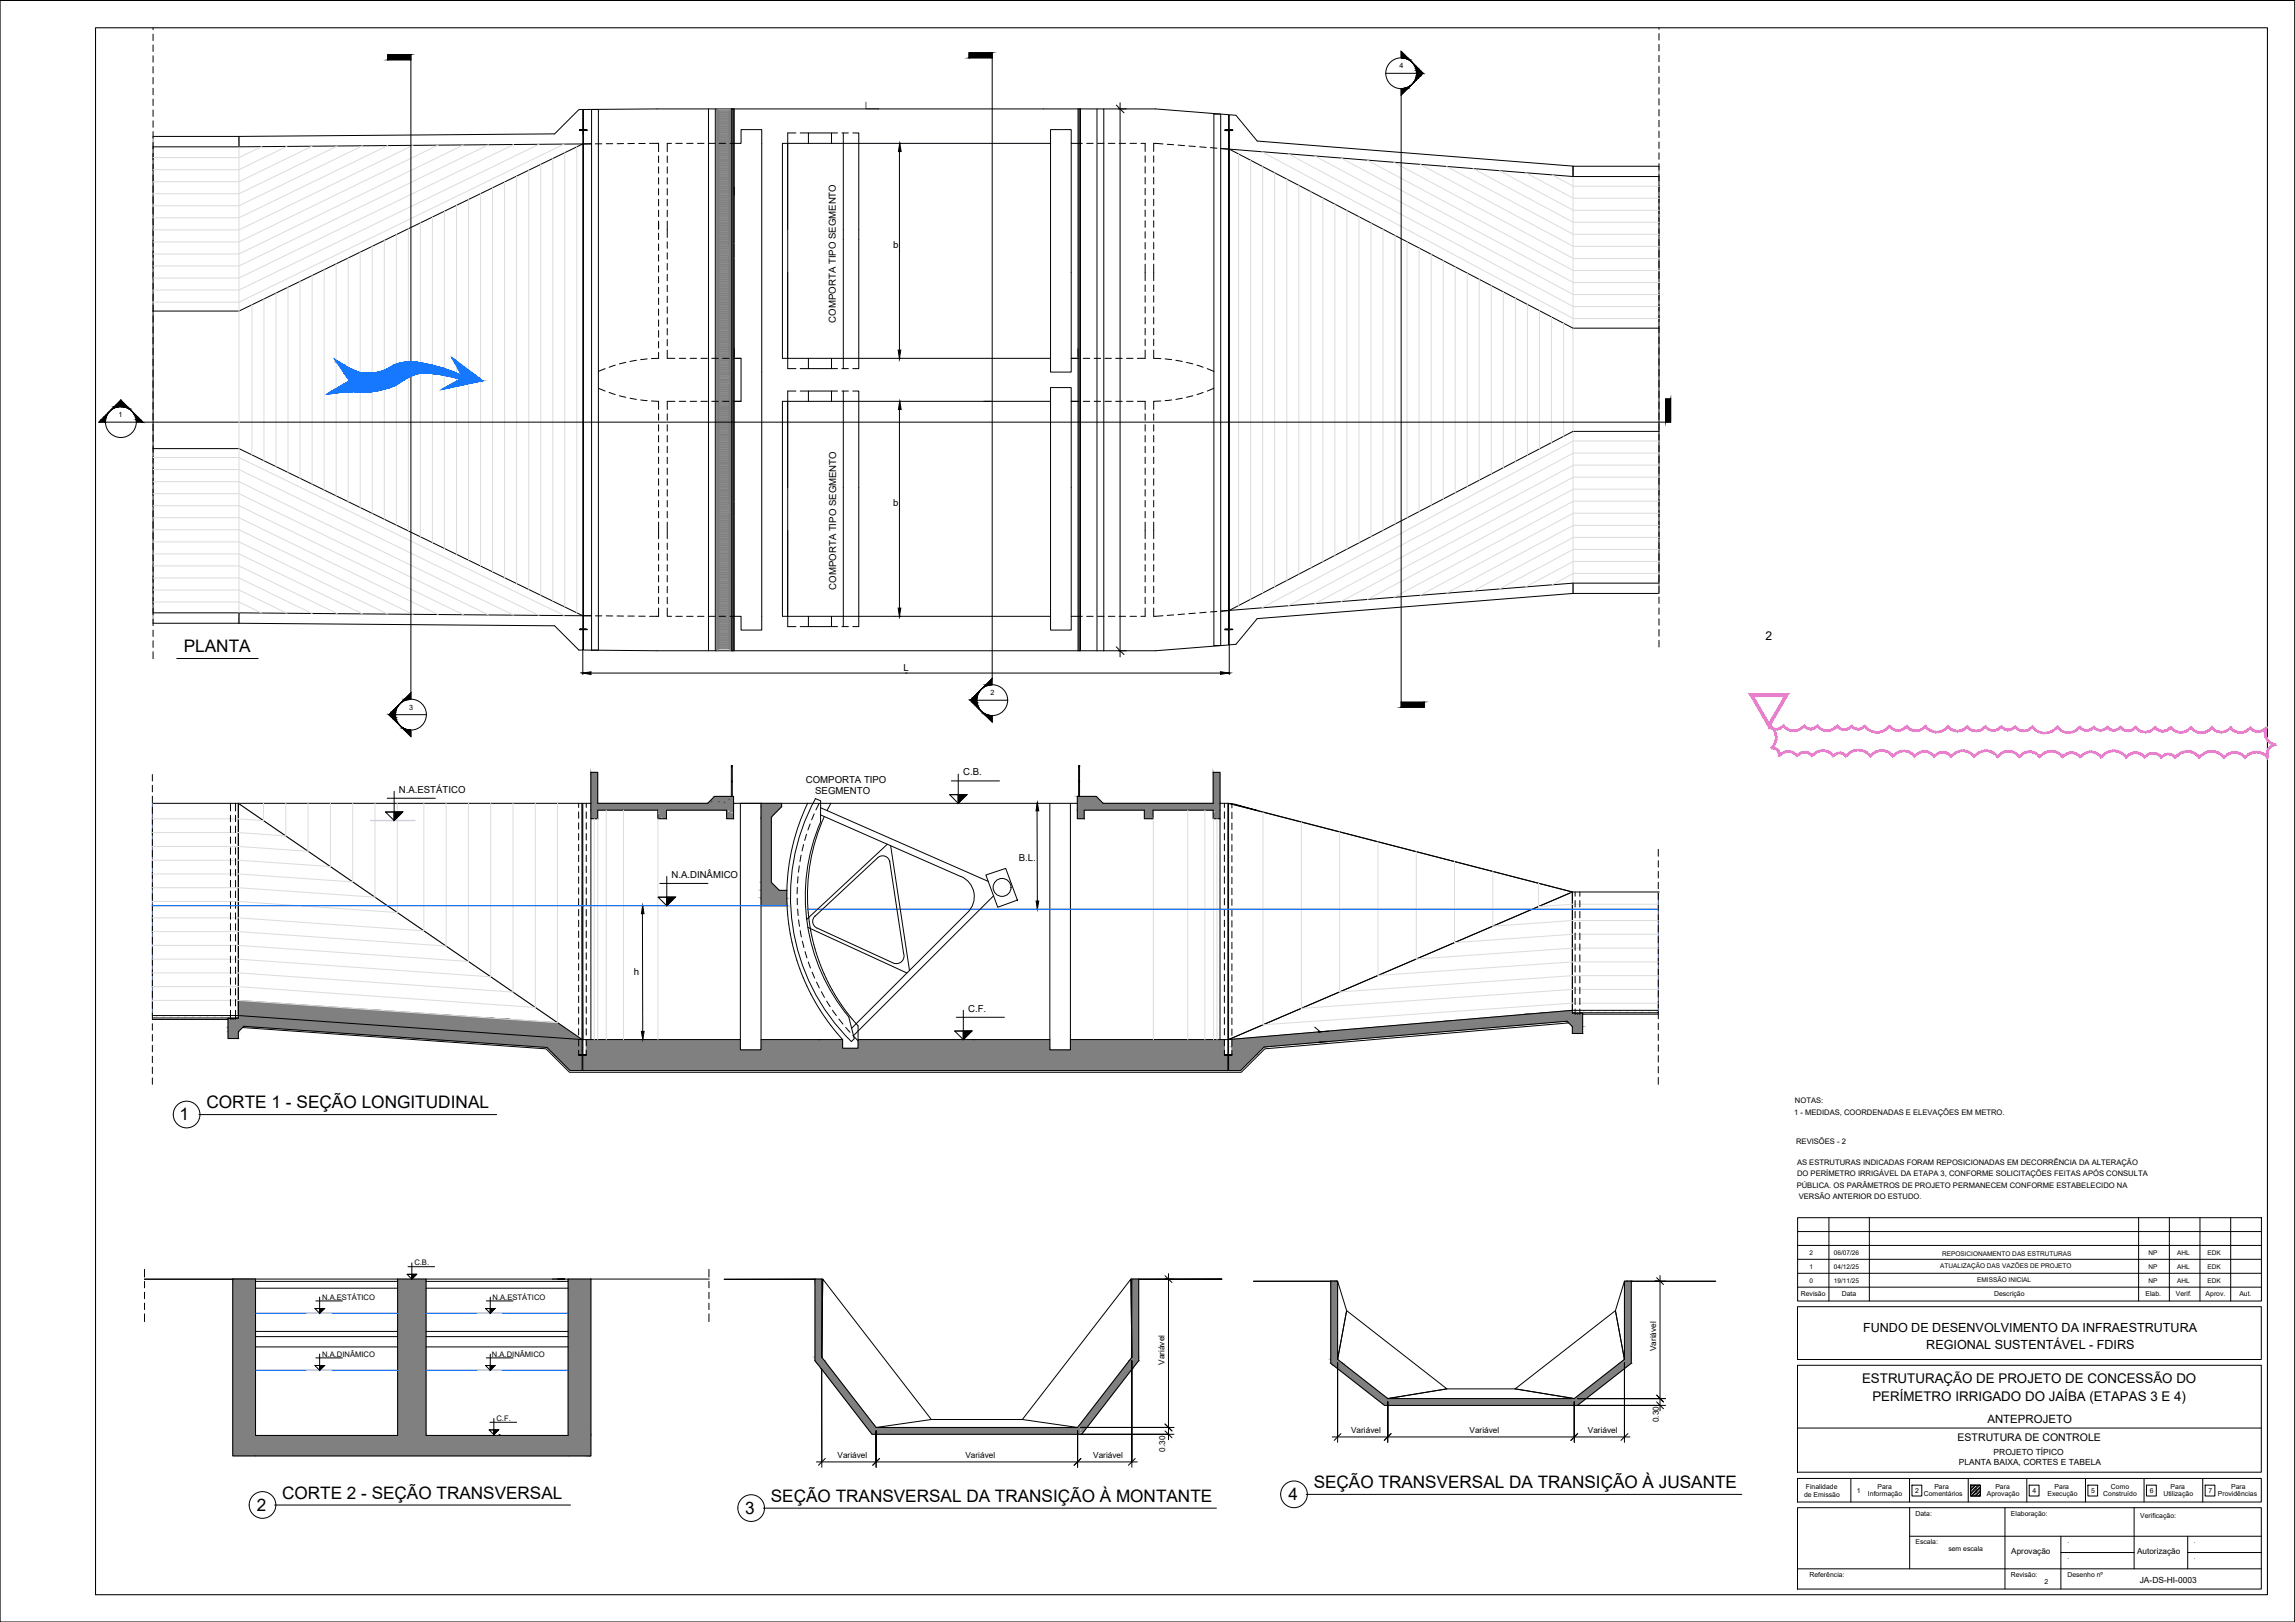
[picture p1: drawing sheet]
<svg xmlns="http://www.w3.org/2000/svg" width="841mm" height="594mm" viewBox="0 0 841 594" stroke-linecap="round" stroke-linejoin="round" font-family="sans-serif">
<defs><g id="words">
<g font-size="6.3">
<text x="67.3" y="238.9">PLANTA</text>
<text x="75.6" y="405.9">CORTE 1 - SEÇÃO LONGITUDINAL</text>
<text x="65.8" y="410.4">1</text>
<text x="481.4" y="545">SEÇÃO TRANSVERSAL DA TRANSIÇÃO À JUSANTE</text>
<text x="103.4" y="548.9">CORTE 2 - SEÇÃO TRANSVERSAL</text>
<text x="282.5" y="550.1">SEÇÃO TRANSVERSAL DA TRANSIÇÃO À MONTANTE</text>
<text x="472.2" y="549.5">4</text>
<text x="94.1" y="553.4">2</text>
<text x="273.1" y="554.5">3</text>
</g>
<g font-size="4.9">
<text x="682.4" y="506.4">ESTRUTURAÇÃO DE PROJETO DE CONCESSÃO DO</text>
<text x="686.1" y="513.1">PERÍMETRO IRRIGADO DO JAÍBA (ETAPAS 3 E 4)</text>
</g>
<g font-size="4.6">
<text x="682.8" y="487.8">FUNDO DE DESENVOLVIMENTO DA INFRAESTRUTURA</text>
<text x="705.9" y="494.1">REGIONAL SUSTENTÁVEL - FDIRS</text>
</g>
<text font-size="4.4" x="646.9" y="234.2">2</text>
<text font-size="4.2" x="728.3" y="521.1">ANTEPROJETO</text>
<text font-size="3.9" x="717.4" y="527.7">ESTRUTURA DE CONTROLE</text>
<g font-size="3.5">
<text x="327.3" y="90.8" transform="rotate(1 327.3 90.8)">b</text>
<text x="306.3" y="118.1" transform="rotate(-90 306.3 118.1)">COMPORTA TIPO SEGMENTO</text>
<text x="327.3" y="185.3">b</text>
<text x="306.4" y="216" transform="rotate(-90 306.4 216)">COMPORTA TIPO SEGMENTO</text>
<text x="331.1" y="245.7">L</text>
<text x="295.3" y="286.8">COMPORTA TIPO</text>
<text x="353" y="284">C.B.</text>
<text x="146.1" y="290.3">N.A.ESTÁTICO</text>
<text x="298.8" y="291">SEGMENTO</text>
<text x="373.4" y="315.4" transform="rotate(1 373.4 315.4)">B.L.</text>
<text x="246" y="321.5">N.A.DINÂMICO</text>
<text x="232.3" y="357.1">h</text>
<text x="354.8" y="370.6">C.F.</text>
</g>
<g font-size="3.1">
<text x="730.6" y="532.7">PROJETO TÍPICO</text>
<text x="717.8" y="536.7">PLANTA BAIXA, CORTES E TABELA</text>
<text x="784.1" y="579.9">JA-DS-HI-0003</text>
</g>
<g font-size="3">
<text x="606.9" y="494.9" transform="rotate(-90 606.9 494.9)">Variável</text>
<text x="426.8" y="499.9" transform="rotate(-90 426.8 499.9)">Variável</text>
<text x="607.9" y="521" transform="rotate(-90 607.9 521)">0.30</text>
<text x="495.1" y="524.9">Variável</text>
<text x="538.5" y="524.9">Variável</text>
<text x="581.9" y="524.9">Variável</text>
<text x="306.9" y="534">Variável</text>
<text x="353.8" y="534">Variável</text>
<text x="400.6" y="534">Variável</text>
<text x="427" y="531.8" transform="rotate(-90 427 531.8)">0.30</text>
<text x="737" y="569.2">Aprovação</text>
<text x="783.1" y="569.2">Autorização</text>
</g>
<g font-size="2.8">
<text x="657.8" y="404">NOTAS:</text>
<text x="657.5" y="408.2">1 - MEDIDAS, COORDENADAS E ELEVAÇÕES EM METRO.</text>
<text x="658.2" y="419">REVISÕES - 2</text>
<text x="658.5" y="426.5">AS ESTRUTURAS INDICADAS FORAM REPOSICIONADAS EM DECORRÊNCIA DA ALTERAÇÃO</text>
<text x="658.5" y="430.9">DO PERÍMETRO IRRIGÁVEL DA ETAPA 3, CONFORME SOLICITAÇÕES FEITAS APÓS CONSULTA</text>
<text x="658.4" y="435.2">PÚBLICA. OS PARÂMETROS DE PROJETO PERMANECEM CONFORME ESTABELECIDO NA</text>
<text x="659.2" y="439">VERSÃO ANTERIOR DO ESTUDO.</text>
<text x="151.8" y="463.4">C.B.</text>
<text x="118" y="476">N.A.ESTÁTICO</text>
<text x="180.5" y="476">N.A.ESTÁTICO</text>
<text x="118" y="496.8">N.A.DINÂMICO</text>
<text x="180.3" y="497.1">N.A.DINÂMICO</text>
<text x="181.9" y="520.4">C.F.</text>
</g>
<g font-size="2.6">
<text x="512.9" y="25">4</text>
<text x="43.4" y="152.8">1</text>
<text x="363" y="254.7">2</text>
<text x="149.9" y="259.9">3</text>
</g>
<g font-size="2.5">
<text x="659.9" y="474.8">Revisão</text>
<text x="674.9" y="474.8">Data</text>
<text x="730.8" y="474.8">Descrição</text>
<text x="786.3" y="474.8">Elab.</text>
<text x="797.3" y="474.8">Verif.</text>
<text x="808.3" y="474.8">Aprov.</text>
<text x="820.6" y="474.7">Aut.</text>
<text x="661.8" y="545.5">Finalidade</text>
<text x="688" y="545.3">Para</text>
<text x="708.9" y="545.3">Para</text>
<text x="731.2" y="545.3">Para</text>
<text x="752.9" y="545.3">Para</text>
<text x="773.6" y="545.3">Como</text>
<text x="795.4" y="545.3">Para</text>
<text x="817.6" y="545.3">Para</text>
<text x="661.1" y="548.4">de Emissão</text>
<text x="680.5" y="546.7">1</text>
<text x="684.5" y="547.9">Informação</text>
<text x="701.9" y="546.7">2</text>
<text x="705" y="547.9">Comentários</text>
<text x="723.3" y="546.7">3</text>
<text x="728.1" y="547.9">Aprovação</text>
<text x="744.8" y="546.7">4</text>
<text x="750.3" y="547.9">Execução</text>
<text x="766.4" y="546.7">5</text>
<text x="770.8" y="547.9">Construído</text>
<text x="787.8" y="546.7">6</text>
<text x="792.8" y="547.9">Utilização</text>
<text x="809.3" y="546.7">7</text>
<text x="812.8" y="547.9">Providências</text>
<text x="702" y="555.3">Data:</text>
<text x="736.9" y="555.3">Elaboração:</text>
<text x="784.3" y="555.8">Verificação:</text>
<text x="702" y="565.6">Escala:</text>
<text x="714" y="568.3">sem escala</text>
<text x="757.6" y="565">.</text>
<text x="804" y="565">.</text>
<text x="757.6" y="570.9">.</text>
<text x="804" y="571.1">.</text>
<text x="663.1" y="577.6">Referência:</text>
<text x="736.9" y="577.6">Revisão:</text>
<text x="749.2" y="580.2">2</text>
<text x="757.6" y="577.6">Desenho nº</text>
</g>
<g font-size="2.4">
<text x="663.1" y="459.7">2</text>
<text x="672" y="459.7">06/07/26</text>
<text x="711.7" y="459.9">REPOSICIONAMENTO DAS ESTRUTURAS</text>
<text x="787.3" y="459.7">NP</text>
<text x="797.9" y="459.7">AHL</text>
<text x="808.9" y="459.7">EDK</text>
<text x="663.1" y="464.8">1</text>
<text x="672" y="464.8">04/12/25</text>
<text x="711" y="464.4">ATUALIZAÇÃO DAS VAZÕES DE PROJETO</text>
<text x="787.3" y="464.8">NP</text>
<text x="797.9" y="464.8">AHL</text>
<text x="808.9" y="464.8">EDK</text>
<text x="663.1" y="469.9">0</text>
<text x="672" y="469.9">19/11/25</text>
<text x="724.6" y="469.5">EMISSÃO INICIAL</text>
<text x="787.3" y="469.9">NP</text>
<text x="797.9" y="469.9">AHL</text>
<text x="808.9" y="469.9">EDK</text>
</g>
</g></defs>
<!-- layer: G-COLUNA DE BRITA #1.50m -->
<g fill="#808080" stroke="#808080" stroke-width=".37">
<path d="M213.3 294.2l.3 37.5h-.3z"/>
<path d="M87.3 366.4l52.3 3.6h-52.3z"/>
<path d="M564.3 371.1l11.9-1.1v1.1z"/>
<path d="M487.7 469.2h.4z"/>
<path d="M595.3 469.3l2.5-.1z"/>
<path d="M414.8 468.5l2.5 .1z"/>
<path d="M579 371.1l1 .3v-.3zM579 371.1l1 .3h-1z"/>
<path d="M578.1 371.1l.7 .3v-.3zM578.1 371.1l.7 .3h-.7z"/>
<path d="M577.3 371.1l.7 .3v-.3zM577.3 371.1l.7 .3h-.7z"/>
<path d="M564.3 371.1l12.9 .3v-.3zM560.4 371.4l3.9-.3 12.9 .3z"/>
<path d="M579 371.4h1zM579 371.4h1z"/>
<path d="M578.1 371.4h.7zM578.1 371.4h.7z"/>
<path d="M577.3 371.4h.7zM577.3 371.4h.7z"/>
<path d="M560.4 371.4h16.8zM560.2 371.4h17z"/>
<path d="M579 371.4h1zM579 371.4h1z"/>
<path d="M578.1 371.4h.7zM578.1 371.4h.7z"/>
<path d="M577.3 371.4h.7zM577.3 371.4h.7z"/>
<path d="M560.2 371.4h17zM560 371.4h17.2z"/>
<path d="M579 371.4h1zM579 371.4h1zM579 371.4h1zM579 371.4h1z"/>
<path d="M578.1 371.4h.7zM578.1 371.4h.7z"/>
<path d="M577.3 371.4h.7zM577.3 371.4h.7z"/>
<path d="M560 371.4h17.2zM559.8 371.4h17.4z"/>
<path d="M579 371.4l1 .1zM579 371.4l1 .1z"/>
<path d="M578.1 371.4l.7 .1zM578.1 371.4l.7 .1z"/>
<path d="M577.3 371.4l.7 .1zM577.3 371.4l.7 .1z"/>
<path d="M559.8 371.4l17.4 .1zM559.6 371.5h17.6z"/>
<path d="M579 371.5h1zM579 371.5h1z"/>
<path d="M578.1 371.5h.7zM578.1 371.5h.7z"/>
<path d="M577.3 371.5h.7zM577.3 371.5h.7z"/>
<path d="M559.6 371.5h17.6zM559.4 371.5h17.8z"/>
<path d="M579 371.5h1zM579 371.5h1z"/>
<path d="M578.1 371.5h.7zM578.1 371.5h.7z"/>
<path d="M577.3 371.5h.7zM577.3 371.5h.7z"/>
<path d="M559.4 371.5h17.8zM559.2 371.5h18z"/>
<path d="M579 371.5h1zM579 371.5h1z"/>
<path d="M578.1 371.5h.7zM578.1 371.5h.7z"/>
<path d="M577.3 371.5h.7zM577.3 371.5h.7z"/>
<path d="M559.2 371.5h18zM559 371.5h18.2z"/>
<path d="M579 371.5h1zM579 371.5h1z"/>
<path d="M578.1 371.5h.7zM578.1 371.5h.7z"/>
<path d="M577.3 371.5h.7zM577.3 371.5h.7z"/>
<path d="M559 371.5h18.2zM558.8 371.5h18.4z"/>
<path d="M579 371.5h1zM579 371.5h1z"/>
<path d="M578.1 371.5h.8zM578.1 371.5h.8z"/>
<path d="M577.3 371.5h.7zM577.3 371.5h.7z"/>
<path d="M558.8 371.5h18.4zM558.6 371.5h18.6z"/>
<path d="M579 371.5l1 .1zM579 371.5l1 .1z"/>
<path d="M578.1 371.5l.8 .1zM578.1 371.5l.8 .1z"/>
<path d="M577.3 371.5l.7 .1zM577.3 371.5l.7 .1z"/>
<path d="M558.6 371.5l18.6 .1zM558.5 371.6h18.7z"/>
<path d="M579 371.6h1zM579 371.6h1z"/>
<path d="M578.1 371.6h.8zM578.1 371.6h.8z"/>
<path d="M577.3 371.6h.8zM577.3 371.6h.8z"/>
<path d="M558.5 371.6h18.7zM558.5 371.6h18.7z"/>
<path d="M579 371.6h1zM578.9 371.6h1.1z"/>
<path d="M578.1 371.6h.8zM578.1 371.6h.8z"/>
<path d="M577.3 371.6h.8zM577.3 371.6h.8z"/>
<path d="M558.5 371.6h18.8zM558.4 371.6h18.9z"/>
<path d="M87.3 370l79.3 2-27-2zM87.3 370l79.3 2h-79.3z"/>
<path d="M87.3 372l93.7 1-14.4-1zM87.3 372l93.7 1h-93.7z"/>
<path d="M86.3 373l99.6 .3-4.9-.3zM86.3 373l99.6 .3h-99.6z"/>
<path d="M85.5 373l.7 .3v-.3zM85.5 373l.7 .3h-.7z"/>
<path d="M84.7 373l.6 .3v-.3zM84.7 373l.6 .3h-.6z"/>
<path d="M86.3 373.3h99.8zM86.3 373.3h99.8z"/>
<path d="M85.5 373.3h.7zM85.5 373.3h.7z"/>
<path d="M84.7 373.3h.6zM84.7 373.3h.6z"/>
<path d="M86.3 373.3h100zM86.3 373.3h100z"/>
<path d="M85.5 373.3h.7zM85.5 373.3h.7z"/>
<path d="M84.7 373.3h.6zM84.7 373.3h.6z"/>
<path d="M83.6 373l.9 .4v-.4zM83.6 373l.9 .4h-.9z"/>
<path d="M86.3 373.3l100.2 .1zM86.3 373.3l100.2 .1z"/>
<path d="M85.5 373.3l.7 .1zM85.5 373.3l.7 .1z"/>
<path d="M84.7 373.3l.6 .1zM84.7 373.3l.6 .1z"/>
<path d="M86.3 373.4h100.4zM86.3 373.4h100.4z"/>
<path d="M85.5 373.4h.7zM85.5 373.4h.7z"/>
<path d="M84.7 373.4h.6zM84.7 373.4h.6z"/>
<path d="M86.3 373.4h100.7zM86.3 373.4h100.7z"/>
<path d="M85.5 373.4h.7zM85.5 373.4h.7z"/>
<path d="M84.7 373.4h.6zM84.7 373.4h.6z"/>
<path d="M86.3 373.4h100.9zM86.3 373.4h100.9z"/>
<path d="M85.5 373.4h.7zM85.5 373.4h.7z"/>
<path d="M84.7 373.4h.6zM84.7 373.4h.6z"/>
<path d="M86.3 373.4h101.2zM86.3 373.4h101.2z"/>
<path d="M85.5 373.4h.7zM85.5 373.4h.7z"/>
<path d="M84.7 373.4h.6zM84.7 373.4h.6z"/>
<path d="M86.3 373.4h101.4zM86.3 373.4h101.4z"/>
<path d="M85.5 373.4h.7zM85.5 373.4h.7z"/>
<path d="M84.7 373.4h.6zM84.7 373.4h.6z"/>
<path d="M86.3 373.4h101.6zM86.3 373.4h101.6z"/>
<path d="M85.5 373.4h.7zM85.5 373.4h.7z"/>
<path d="M84.7 373.4h.6zM84.7 373.4h.6z"/>
<path d="M85.5 373.4h.7zM85.5 373.4h.7z"/>
<path d="M84.7 373.4h.6zM84.7 373.4h.6z"/>
<path d="M83.6 373.4h.9zM83.6 373.4h.9z"/>
<path d="M86.3 373.4h101.7zM86.3 373.4h101.7z"/>
<path d="M85.5 373.4h.7zM85.5 373.4h.7z"/>
<path d="M84.7 373.4h.7zM84.6 373.4h.8z"/>
<path d="M85.5 373.4h.7zM85.5 373.4h.7z"/>
<path d="M84.6 373.4h.8zM84.6 373.4h.8z"/>
<path d="M83.6 373.4h.9zM83.6 373.4h.9z"/>
<path d="M86.3 373.4h101.8zM86.3 373.4h101.8z"/>
<path d="M85.5 373.4h.7zM85.5 373.4h.7z"/>
<path d="M84.6 373.4h.8zM84.6 373.4h.8z"/>
<path d="M85.5 373.4h.7zM85.5 373.4h.7z"/>
<path d="M84.6 373.4h.8zM84.6 373.4h.8z"/>
<path d="M83.6 373.4h.9zM83.6 373.4h.9z"/>
<path d="M86.3 373.4l101.9 .1zM86.3 373.4l101.9 .1z"/>
<path d="M85.5 373.4l.7 .1zM85.5 373.4l.7 .1z"/>
<path d="M84.6 373.4l.8 .1zM84.6 373.4l.8 .1z"/>
<path d="M86.2 373.5h102zM86.2 373.5h102z"/>
<path d="M85.4 373.5h.8zM85.4 373.5h.8z"/>
<path d="M84.6 373.5h.8zM84.6 373.5h.8z"/>
<path d="M83.6 373.4l1 .1zM83.6 373.4l1 .1z"/>
<path d="M86.2 373.5h102zM86.2 373.5h102z"/>
<path d="M85.4 373.5h.8zM85.4 373.5h.8z"/>
<path d="M84.6 373.5h.8zM84.6 373.5h.8z"/>
<path d="M83.6 373.5h1zM83.6 373.5h1z"/>
<path d="M558.4 371.6l21.6 2.4v-2.4zM529.6 374l28.8-2.4 21.6 2.4z"/>
<path d="M574.3 374l5.7 .5v-.5zM574.3 374l5.7 .5h-5.3z"/>
<path d="M83.6 373.5l120.7 1.1-16.1-1.1zM83.6 373.5l120.7 1.1h-120.7z"/>
<path d="M83.6 374.6l122.6 1.3-1.9-1.3zM83.6 374.6l122.6 1.3h-122.6z"/>
<path d="M574.7 374.5l5.3 1.5v-1.5zM574.7 374.5l5.3 1.5h-3.8z"/>
<path d="M89.3 375.9l117 .1zM89.3 375.9l117 .1z"/>
<path d="M83.6 375.9h5.7zM83.6 375.9l5.6 .1z"/>
<path d="M83.6 376l5.3 .4 .3-.4zM83.6 376l5.3 .4h-5.3z"/>
<path d="M83.6 376.4l3.7 1.5 1.6-1.5zM83.6 376.4l3.7 1.5h-3.7z"/>
<path d="M576.2 376l3.8 2.5v-2.5zM576.2 376l3.8 2.5h-3.8z"/>
<path d="M83.6 377.9l3.7 2.5v-2.5zM83.6 377.9l3.7 2.5h-3.7z"/>
<path d="M496.1 380.7l78.2-6.7h-44.7zM451.4 380.7l78.2-6.7-33.5 6.7z"/>
<path d="M213.3 331.7l.3 49.1v-49.1zM213.3 331.7l.3 49.1h-.3z"/>
<path d="M90.8 376l122.5 4.8-7-4.8zM90.8 376l122.5 4.8h-54.1z"/>
<path d="M451.4 380.7l11.9 2.8 32.8-2.8zM451.4 380.7l11.9 2.8h-11.9z"/>
<path d="M159.2 380.8l54.4 2.8v-2.8zM159.2 380.8l54.4 2.8h-13.2z"/>
<path d="M314.5 380.8l70.2 3.1v-3.1zM314.5 380.8l70.2 3.1h-70.2z"/>
<path d="M278.9 380.8l29.9 3.1v-3.1zM278.9 380.8l29.9 3.1h-29.9z"/>
<path d="M392.3 380.8l56.4 3.7v-3.7zM392.3 380.8l56.4 3.7h-56.4z"/>
<path d="M278.9 383.9l105.8 .6v-.6zM278.9 383.9l105.8 .6h-105.8z"/>
<path d="M214.8 380.8l56.5 3.7v-3.7zM214.8 380.8l56.5 3.7h-56.5z"/>
<path d="M451.4 383.5l9.1 2.7 2.8-2.7zM451.4 383.5l9.1 2.7h-9.1z"/>
<path d="M214.8 384.5l233.9 1.7v-1.7zM214.8 384.5l233.9 1.7h-233.9z"/>
<path d="M200.4 383.6l13.2 2.6v-2.6zM200.4 383.6l13.2 2.6h-10.6z"/>
<path d="M212 386.2h1.6zM212 386.2h1.6z"/>
<path d="M203 386.2h9zM203 386.2h9z"/>
<path d="M213.1 386.2l.5 .1zM213.1 386.2l.5 .1z"/>
<path d="M212.8 386.2l.2 .1zM212.8 386.2l.2 .1z"/>
<path d="M212.5 386.2l.2 .1zM212.5 386.2l.2 .1z"/>
<path d="M212 386.2l.4 .1zM212 386.2l.4 .1z"/>
<path d="M213.3 386.3l.3 .1zM213.3 386.3l.3 .1z"/>
<path d="M449.7 386.4l.3 .1zM449.7 386.4l.3 .1z"/>
<path d="M213.6 386.4l.2 .1zM213.6 386.4l.2 .1z"/>
<path d="M212.8 386.4l.8 .1zM212.8 386.4l.8 .1z"/>
<path d="M450.3 386.4l.1 .1zM450.3 386.4l.1 .1z"/>
<path d="M451.1 386.4l.3 .1zM451.1 386.4l.3 .1z"/>
<path d="M450.8 386.4l.3 .1zM450.8 386.4l.3 .1z"/>
<path d="M450.5 386.4l.2 .1zM450.5 386.4l.2 .1z"/>
<path d="M450.2 386.5h.2zM450.2 386.5h.2z"/>
<path d="M449.7 386.5h.3zM449.7 386.5h.3z"/>
<path d="M449.4 386.4l.3 .1zM449.4 386.4l.3 .1z"/>
<path d="M449.1 386.4l.2 .1zM449.1 386.4l.2 .1z"/>
<path d="M448.7 386.5h.3zM448.7 386.5h.3z"/>
<path d="M214.5 386.4l.3 .1zM214.5 386.4l.3 .1z"/>
<path d="M214.2 386.4l.2 .1zM214.2 386.4l.2 .1z"/>
<path d="M213.9 386.4l.2 .1zM213.9 386.4l.2 .1z"/>
<path d="M213.6 386.5h.2zM213.6 386.5h.2z"/>
<path d="M212.8 386.5h.8zM212.8 386.5h.8z"/>
<path d="M212.5 386.4l.2 .1zM212.5 386.4l.2 .1z"/>
<path d="M212.1 386.4l.3 .1zM212.1 386.4l.3 .1z"/>
<path d="M451.4 386.2l8.8 .3 .3-.3zM451.4 386.2l8.8 .3h-8.8z"/>
<path d="M450.2 386.5h1.2zM450.2 386.5h1.2z"/>
<path d="M448.7 386.5h1.3zM448.7 386.5h1.3z"/>
<path d="M214.8 386.2l233.9 .3v-.3zM214.8 386.2l233.9 .3h-233.9z"/>
<path d="M213.6 386.5h1.2zM213.6 386.5h1.2z"/>
<path d="M212 386.5h1.6zM212 386.5h1.6z"/>
<path d="M203 386.2l9 .3v-.3zM203 386.2l9 .3h-8.7z"/>
<path d="M450.2 386.5l4.4 5.6 5.6-5.6zM450.2 386.5l4.4 5.6h-4.4z"/>
<path d="M213.6 386.5l236.4 5.6v-5.6zM213.6 386.5l236.4 5.6h-236.4z"/>
<path d="M203.3 386.5l10.3 5.6v-5.6zM203.3 386.5l10.3 5.6h-4.7z"/>
<path d="M261.9 291.7l6.9 2.5v-2.5zM261.9 291.7l6.9 2.5h-9.5z"/>
<path d="M216.5 282.9l2.5 11.3v-11.3zM216.5 282.9l2.5 11.3h-2.5z"/>
<path d="M278.9 294.2l7.5 1.3v-1.3zM278.9 294.2l7.5 1.3h-7.5z"/>
<path d="M216.5 294.2l52.3 2.5v-2.5zM216.5 294.2l52.3 2.5h-52.3z"/>
<path d="M278.9 295.5l3.8 3.8 3.7-3.8zM278.9 295.5l3.8 3.8h-3.8z"/>
<path d="M266.3 296.7l2.5 3.2v-3.2zM266.3 296.7l2.5 3.2h-2.5z"/>
<path d="M241.1 296.7l3.1 3.2v-3.2zM241.1 296.7l3.1 3.2h-3.1z"/>
<path d="M216.5 296.7l2.5 3.2v-3.2zM216.5 296.7l2.5 3.2h-2.5z"/>
<path d="M278.9 299.3l3.8 23.9v-23.9zM278.9 299.3l3.8 23.9h-3.8z"/>
<path d="M278.9 323.2l6.7 2.9-2.9-2.9zM278.9 323.2l6.7 2.9h-6.7z"/>
<path d="M278.9 326.1l9.4 2.8v-2.8zM278.9 326.1l9.4 2.8h-9.4z"/>
<path d="M278.9 328.9l9.5 2.8-.1-2.8zM278.9 328.9l9.5 2.8h-9.5z"/>
<path d="M444.6 282.9l2.5 11.3v-11.3zM444.6 282.9l2.5 11.3h-2.5z"/>
<path d="M394.8 291.7l9.4 2.5-2.5-2.5zM394.8 291.7l9.4 2.5h-9.4z"/>
<path d="M394.8 294.2l52.3 2.5v-2.5zM394.8 294.2l52.3 2.5h-52.3z"/>
<path d="M444.6 296.7l2.5 3.2v-3.2zM444.6 296.7l2.5 3.2h-2.5z"/>
<path d="M419.4 296.7l3.1 3.2v-3.2zM419.4 296.7l3.1 3.2h-3.1z"/>
<path d="M394.8 296.7l2.5 3.2v-3.2zM394.8 296.7l2.5 3.2h-2.5z"/>
<path d="M487.7 469.2l2.5 .1zM487.7 469.2l2.5 .1z"/>
<path d="M595.3 469.3l2.5 28.6v-28.6zM595.3 469.3l2.5 28.6h-2.5z"/>
<path d="M487.7 469.3l2.5 28.6v-28.6zM487.7 469.3l2.5 28.6h-2.5z"/>
<path d="M595.3 497.9l2.5 1.4v-1.4zM593.4 499.3l1.9-1.4 2.5 1.4z"/>
<path d="M487.7 497.9l4.3 1.4-1.8-1.4zM487.7 497.9l4.3 1.4h-4.3z"/>
<path d="M593.4 499.3l-12.1 12.9 16.5-12.9zM576.9 512.2l16.5-12.9-12.1 12.9z"/>
<path d="M487.7 499.3l20.9 12.9-16.6-12.9zM487.7 499.3l20.9 12.9h-4.4z"/>
<path d="M504.2 512.2l73.9 2.5 3.2-2.5zM504.2 512.2l73.9 2.5h-70.7z"/>
<path d="M414.8 468.6l2.5 28.5v-28.5zM414.8 468.6l2.5 28.5h-2.5z"/>
<path d="M298.7 468.5l2.5 28.6v-28.6zM298.7 468.5l2.5 28.6h-2.5z"/>
<path d="M414.8 497.1l2.5 1.3v-1.3zM414.8 497.1l2.5 1.3h-3.5z"/>
<path d="M298.7 497.1l3.4 1.3-.9-1.3zM298.7 497.1l3.4 1.3h-3.4z"/>
<path d="M413.8 498.4l-15.5 24.4 19-24.4zM413.8 498.4l-15.5 24.4h-3.4z"/>
<path d="M298.7 498.4l22.4 24.4-19-24.4zM298.7 498.4l22.4 24.4h-3.5z"/>
<path d="M317.6 522.8l78.8 2.5 1.9-2.5zM317.6 522.8l78.8 2.5h-76.8z"/>
<path d="M85.3 468.5l8.3 .1zM85.3 468.5l8.3 .1z"/>
<path d="M208.2 468.5l8.3 57.3v-57.3zM208.2 468.5l8.3 57.3h-8.3z"/>
<path d="M145.7 468.5l10.4 57.3v-57.3zM145.7 468.5l10.4 57.3h-10.4z"/>
<path d="M85.3 468.6l8.3 57.2v-57.2zM85.3 468.6l8.3 57.2h-8.3z"/>
<path d="M85.3 525.8l131.2 7.4v-7.4zM85.3 525.8l131.2 7.4h-131.2z"/>
</g>
<!-- layer: A-WALL-____-MCUT -->
<g fill="none" stroke="#000" stroke-width=".37">
<path d="M322 39.9h60.4M216.5 294.2v-11.3h2.5v11.3M444.6 294.2v-11.3h2.5v11.3M216.5 468.5h-8.3v57.3M216.5 468.5v64.7h-8.3M216.5 468.5h.1M487.7 469.7v29.6M490.2 469.7v28.2M595.3 469.7v28.2M597.8 469.7v29.6M301.2 497.1v-28.6h-2.5v29.9M414.8 497.1v-28.6h2.5v29.9"/>
<path d="M300.9 501.2l-.2 .1M415 501.2l.2 .1M488.5 500.1h.2M93.6 525.8v-57.3h-8.3v64.7h8.3M145.7 525.8v-57.3h10.4v57.3"/>
</g>
<!-- layer: S-FNDN-____-OTLN -->
<path d="M317.3 37.4v2.4h4.7" fill="none" stroke="#545454" stroke-width=".37"/>
<!-- layer: A-WALL-____-OTLN -->
<g fill="none" stroke="#000" stroke-width=".37">
<path d="M322 39.9l-108.2 .2v12.6h3M382.4 39.9h12.7M404.5 39.9h19l26.7 2.1v5.6l-1.3-.1v.4l1.3-.1v6.8l-2.9-.2M213.5 49l.1 3.7-126 1.1-.1-3.8 115.7-1M213.8 47.6l1.3-.1v.4l-1.3-.1M213.9 47.6v.1M214.1 47.5h.1M214.1 47.5v.4zM214.4 47.5l.1 .4zM214.7 47.5h.1M214.8 47.5l-.1 .4zM215.1 47.6v.1"/>
<path d="M216.8 40.1h2.5v198h-2.5zM269.1 52.5h2.5v-5h7.5v5M286.7 52.5h98.3v-5h7.6v5h2.5M296.2 52.5v-3.8h8.5v3.8M444.8 41.8h2.5v194.6h-2.5zM269.1 131.2h2.5v15.8h-2.5M286.7 131.2h98.3v5.1h7.6v-5.1h2.5M296.2 131.2v3.8h8.5v-3.8M286.7 147h98.3v-5h7.6v5h2.5M296.2 147v-3.8h8.5v3.8M203.2 229.2l-115.7-.9 .1-3.8 126 1v3.8M213.8 230.5l1.3-.1v.3l-1.3-.1"/>
<path d="M213.9 230.5v.1M214.1 230.4h.1M214.1 230.4v.3zM214.4 230.4l.1 .3zM214.7 230.4h.1M214.8 230.4l-.1 .3zM215.1 230.5v.1M216.8 225.5h-3v12.6l27 .3h154.3M269.1 225.7h2.5v5.1h7.5v-5.1M286.7 225.7h98.3v5.1h7.6v-5.1h2.5M296.2 225.7v3.8h8.5v-3.8M447.3 223.8l2.9-.2v6.9l-1.3-.1v.3l1.3-.1v5.6l-26.7 2.2h-19"/>
<path d="M87.3 294.2h126v86.6M216.5 299.9v80.9M216.5 294.2h-2.9v86.4M268.8 294.2h10.1M271.3 294.2v86.6M286.4 294.2h108.4M296 294.2a78.4 78.4 0 0 0-7.6 31.9M298.8 292.5l1.9 .8v7.7M298.9 292.5a74.6 74.6 0 0 0 13.1 89M300.7 298.5l51.4 22.5a8.1 8.1 0 0 1 2.4 13.3M300.7 295.8l61.4 27M302.1 299.1a70.8 70.8 0 0 0-2.9 50l2.6 7.2 3.5 6.8 4.2 6.6 5 6"/>
<path d="M304.5 294.2l-1.4 2.6M384.7 294.2v86.6M392.3 294.2v86.6M447.1 299.9v80.9M447.1 294.2h2.9v86.6M450.2 294.8v86l125.1-53.7M300.7 301a69.2 69.2 0 0 0 10.4 71.5M278.9 331.7v49.1M288.4 331.7l.6 6.8 1.2 6.6 1.8 6.6 2.3 6.3 2.9 6.1 3.4 5.9 3.8 5.6 4.4 5.1M298.8 335.4a2.69 2.69 0 0 0 .6 4.5M354.5 334.3l-42.4 42.3M364.1 328.1l-51.3 51.2"/>
<path d="M372.8 329.7l-7.2 2.6-4.3-11.8 7.3-2.4 4.3 11.8M311.1 372.6l2 7.9-1.1 1M314.5 375.8v5M301.2 468.5h.3l-.3 28.6M414.8 468.5h-.4l.4 28.6M493.4 480.3l-3.2 17.6M592 480.3l3.3 17.6"/>
</g>
<path d="M268.2 39.9v198.5M268.4 39.9h.1M268.7 39.9v198.5M395.4 39.9v198.5M395.6 39.9h.1M395.9 39.9v198.5M268.4 238.4h.1M395.6 238.4h.1" fill="none" stroke="#545454" stroke-width=".37"/>
<path d="M268.2 39.9h.5v198.5h-.5zM395.4 39.9h.5v198.5h-.5z" fill="none" stroke="#000" stroke-width=".37"/>
<!-- layer: S-BEAM-____-OTLN -->
<g fill="none" stroke="#000" stroke-width=".37">
<path d="M259.6 39.9v198.5M262.1 39.9v198.5M262.8 39.9v198.5M267.8 39.9v198.5M269.1 39.9v49.1M395.4 39.9h-.3v198.5h.3M395.9 39.9h8.6v198.5h-8.6M402 39.9v198.5M212.5 47.6v.1M212.7 47.5v.4zM212.7 47.6l-.4-.1v.4l.4-.2M212.7 47.5v.4"/>
<path d="M212.7 47.7h.8M212.7 47.6h.8M213 47.5l.1 .4zM213.3 47.5l.1 .4zM213.5 49v-8.9h-1.4l-8.9 8.9M263.4 40.5v.2M263.4 41v.2M263.4 41.5v.2M263.4 41.9v.3M263.4 42.4v.2M263.4 42.9v.2M263.4 43.4v.2"/>
<path d="M263.4 43.8v.2M263.4 44.3v.2M263.4 44.8v.2M263.4 45.2v.2M263.4 45.7v.2M263.4 46.2v.2M263.4 46.6v.2M263.4 47.1v.2M263.4 47.6v.2M263.4 48.1v.2M263.4 48.5v.2M263.4 49v.2"/>
<path d="M263.4 49.5v.2M263.4 49.9v.2M263.4 50.4v.2M263.4 50.9v.2M263.4 51.3v.2M263.4 51.8v.2M263.4 52.3v.2M263.4 52.7v.3M263.4 53.2v.2M263.4 53.7v.2M263.4 54.2v.2M263.4 54.6v.2"/>
<path d="M263.4 55.1v.2M263.4 55.6v.2M263.4 56v.2M263.4 56.5v.2M263.4 57v.2M263.4 57.4v.2M263.4 57.9v.2M263.4 58.4v.3M263.4 58.8v.2M263.4 59.1v.3M263.4 59.7v.2M267.2 40.5v.2"/>
<path d="M267.2 41v.2M267.2 41.5v.2M267.2 41.9v.3M267.2 42.4v.2M267.2 42.9v.2M267.2 43.4v.2M267.2 43.8v.2M267.2 44.3v.2M267.2 44.8v.2M267.2 45.2v.2M267.2 45.7v.2M267.2 46.2v.2"/>
<path d="M267.2 46.6v.2M267.2 47.1v.2M267.2 47.6v.2M267.2 48.1v.2M267.2 48.5v.2M267.2 49v.2M267.2 49.5v.2M267.2 49.9v.2M267.2 50.4v.2M267.2 50.9v.2M267.2 51.3v.2M267.2 51.8v.2"/>
<path d="M267.2 52.3v.2M267.2 52.7v.3M267.2 53.2v.2M267.2 53.7v.2M267.2 54.2v.2M267.2 54.6v.2M267.2 55.1v.2M267.2 55.6v.2M267.2 56v.2M267.2 56.5v.2M267.2 57v.2M267.2 57.4v.2"/>
<path d="M267.2 57.9v.2M267.2 58.3v.4M267.2 58.8v.2M267.2 59.1v.3M267.2 59.7v.2M279.1 52.5v173.2M286.7 52.5v78.7M288.6 52.5v31.5M288.7 52.5v78.7M263.4 60.1v.2M263.4 60.6v.2M263.4 61.1v.2"/>
<path d="M263.4 61.5v.2M263.4 62v.2M263.4 62.5v.2M263.4 62.9v.2M263.4 63.4v.2M263.4 63.9v.2M263.4 64.4v.2M263.4 64.8v.2M263.4 65.3v.2M263.4 65.8v.2M263.4 66.2v.2M263.4 66.7v.2"/>
<path d="M263.4 67.2v.2M263.4 67.6v.2M263.4 68.1v.2M263.4 68.6v.2M263.4 69v.3M263.4 69.5v.2M263.4 70v.2M263.4 70.5v.2M263.4 70.9v.2M263.4 71.4v.2M263.4 71.9v.2M263.4 72.3v.2"/>
<path d="M263.4 72.8v.2M263.4 73.3v.2M263.4 73.7v.2M263.4 74.2v.2M263.4 74.6v.3M263.4 75.2v.2M263.4 75.6v.2M263.4 76.1v.2M263.4 76.6v.2M263.4 77v.2M263.4 77.5v.2M263.4 77.9v.3"/>
<path d="M263.4 78.4v.2M263.4 78.9v.2M263.4 79.3v.3M263.4 79.8v.3M267.2 60.1v.2M267.2 60.6v.2M267.2 61.1v.2M267.2 61.5v.2M267.2 62v.2M267.2 62.5v.2M267.2 62.9v.2M267.2 63.4v.2"/>
<path d="M267.2 63.9v.2M267.2 64.4v.2M267.2 64.8v.2M267.2 65.3v.2M267.2 65.8v.2M267.2 66.2v.2M267.2 66.7v.2M267.2 67.2v.2M267.2 67.6v.2M267.2 68.1v.2M267.2 68.6v.2M267.2 69v.3"/>
<path d="M267.2 69.5v.2M267.2 70v.2M267.2 70.5v.2M267.2 70.9v.2M267.2 71.4v.2M267.2 71.9v.2M267.2 72.3v.2M267.2 72.8v.2M267.2 73.3v.2M267.2 73.7v.2M267.2 74.2v.2M267.2 74.6v.3"/>
<path d="M267.2 75.2v.2M267.2 75.6v.2M267.2 76.1v.2M267.2 76.6v.2M267.2 77v.2M267.2 77.5v.2M267.2 77.9v.3M267.2 78.4v.2M267.2 78.9v.2M267.2 79.3v.3M267.2 79.8v.3M263.4 80.3v.2"/>
<path d="M263.4 80.8v.2M263.4 81.3v.2M263.4 81.7v.2M263.4 82.1v.2M263.4 82.6v.2M263.4 83v.3M263.4 83.5v.2M263.4 84v.2M263.4 84.5v.2M263.4 84.9v.2M263.4 85.4v.2M263.4 85.9v.2"/>
<path d="M263.4 86.3v.2M263.4 86.8v.2M263.4 87.3v.2M263.4 87.7v.2M263.4 88.2v.2M263.4 88.7v.2M263.4 89.2v.2M263.4 89.6v.2M263.4 90.1v.2M263.4 90.6v.2M263.4 91v.2M263.4 91.5v.2"/>
<path d="M263.4 92v.2M263.4 92.4v.2M263.4 92.9v.2M263.4 93.4v.2M263.4 93.8v.3M263.4 94.3v.2M263.4 94.8v.2M263.4 95.3v.2M263.4 95.7v.2M263.4 96.2v.2M263.4 96.7v.2M263.4 97.1v.2"/>
<path d="M263.4 97.6v.2M263.4 98.1v.2M263.4 98.5v.2M263.4 99v.2M263.4 99.5v.2M263.4 100v.2M267.2 80.3v.2M267.2 80.8v.2M267.2 81.3v.2M267.2 81.7v.2M267.2 82.1v.2M267.2 82.6v.2"/>
<path d="M267.2 83v.3M267.2 83.5v.2M267.2 84v.2M267.2 84.5v.2M267.2 84.9v.2M267.2 85.4v.2M267.2 85.9v.2M267.2 86.3v.2M267.2 86.8v.2M267.2 87.3v.2M267.2 87.7v.2M267.2 88.2v.2"/>
<path d="M267.2 88.7v.2M267.2 89.2v.2M267.2 89.6v.2M267.2 93.8v.3M267.2 94.3v.2M267.2 94.8v.2M267.2 95.3v.2M267.2 95.7v.2M267.2 96.2v.2M267.2 96.7v.2M267.2 97.1v.2M267.2 97.6v.2"/>
<path d="M267.2 98.1v.2M267.2 98.5v.2M267.2 99v.2M267.2 99.5v.2M267.2 100v.2M267.7 90h.1M267.7 93.7h.1M269.1 94.7v88.8M269.1 89.3v5.1M288.6 99.8v31.4M263.4 100.4v.3M263.4 100.8v.2"/>
<path d="M263.4 101.1v.3M263.4 101.7v.2M263.4 102.1v.3M263.4 102.6v.2M263.4 103.1v.2M263.4 103.6v.2M263.4 104v.2M263.4 104.5v.2M263.4 105v.2M263.4 105.4v.2M263.4 105.9v.2M263.4 106.4v.2"/>
<path d="M263.4 106.8v.2M263.4 107.3v.2M263.4 107.8v.2M263.4 108.2v.3M263.4 108.7v.2M263.4 109.2v.2M263.4 109.7v.2M263.4 110.1v.2M263.4 110.6v.2M263.4 111.1v.2M263.4 111.5v.2M263.4 112v.2"/>
<path d="M263.4 112.5v.2M263.4 112.9v.3M263.4 113.4v.2M263.4 113.9v.2M263.4 114.4v.2M263.4 114.8v.2M263.4 115.3v.2M263.4 115.8v.2M263.4 116.2v.2M263.4 116.7v.2M263.4 117.2v.2M263.4 117.6v.2"/>
<path d="M263.4 118.1v.2M263.4 118.6v.2M263.4 119v.3M263.4 119.5v.3M263.4 119.9v.2M267.2 100.4v.3M267.2 100.8v.2M267.2 101.1v.3M267.2 101.7v.2M267.2 102.1v.3M267.2 102.6v.2M267.2 103.1v.2"/>
<path d="M267.2 103.6v.2M267.2 104v.2M267.2 104.5v.2M267.2 105v.2M267.2 105.4v.2M267.2 105.9v.2M267.2 106.4v.2M267.2 106.8v.2M267.2 107.3v.2M267.2 107.8v.2M267.2 108.2v.3M267.2 108.7v.2"/>
<path d="M267.2 109.2v.2M267.2 109.7v.2M267.2 110.1v.2M267.2 110.6v.2M267.2 111.1v.2M267.2 111.5v.2M267.2 112v.2M267.2 112.5v.2M267.2 112.9v.2M267.2 113.4v.2M267.2 113.9v.2M267.2 114.4v.2"/>
<path d="M267.2 114.8v.2M267.2 115.3v.2M267.2 115.8v.2M267.2 116.2v.2M267.2 116.7v.2M267.2 117.2v.2M267.2 117.6v.2M267.2 118.1v.2M267.2 118.6v.2M267.2 119v.3M267.2 119.5v.3M267.2 119.9v.2"/>
<path d="M263.4 120.2v.3M263.4 120.7v.3M263.4 121.2v.2M263.4 121.7v.2M263.4 122.1v.3M263.4 122.7v.2M263.4 123.1v.2M263.4 123.6v.2M263.4 124.1v.2M263.4 124.5v.2M263.4 125v.2M263.4 125.4v.3"/>
<path d="M263.4 125.9v.2M263.4 126.4v.2M263.4 126.8v.3M263.4 127.3v.3M263.4 127.8v.2M263.4 128.3v.2M263.4 128.7v.3M263.4 129.2v.2M263.4 129.7v.2M263.4 130.1v.3M263.4 130.6v.2M263.4 131.1v.2"/>
<path d="M263.4 131.5v.3M263.4 132v.2M263.4 132.5v.2M263.4 132.9v.3M263.4 133.4v.3M263.4 133.9v.2M263.4 134.4v.2M263.4 134.8v.3M263.4 135.3v.2M263.4 135.8v.2M263.4 136.2v.3M263.4 136.7v.2"/>
<path d="M263.4 137.2v.2M263.4 137.6v.3M263.4 138.1v.3M263.4 138.6v.3M263.4 139v.2M263.4 139.3v.1M263.4 139.6v.2M267.2 120.2v.3M267.2 120.7v.3M267.2 121.2v.2M267.2 121.7v.2M267.2 122.1v.3"/>
<path d="M267.2 122.7v.2M267.2 123.1v.2M267.2 123.6v.2M267.2 124.1v.2M267.2 124.5v.2M267.2 125v.2M267.2 125.4v.3M267.2 125.9v.2M267.2 126.4v.2M267.2 126.8v.3M267.2 127.3v.3M267.2 127.8v.2"/>
<path d="M267.2 128.3v.2M267.2 128.7v.3M267.2 129.2v.2M267.2 129.7v.2M267.2 130.1v.3M267.2 130.6v.2M267.2 131.1v.2M267.2 131.5v.3M267.2 132v.2M267.2 132.5v.2M267.2 132.9v.3M267.2 133.4v.3"/>
<path d="M267.2 133.9v.2M267.2 134.4v.2M267.2 134.8v.3M267.2 135.3v.2M267.2 135.8v.2M267.2 136.2v.3M267.2 136.7v.2M267.2 137.2h.3M267.7 137.2h.1M263.4 140.1v.2M263.4 140.6v.2M263.4 141v.2"/>
<path d="M263.4 141.5v.2M263.4 142v.2M263.4 142.4v.3M263.4 142.9v.2M263.4 143.4v.2M263.4 143.9v.2M263.4 144.3v.2M263.4 144.8v.2M263.4 145.3v.2M263.4 145.7v.2M263.4 146.2v.2M263.4 146.7v.2"/>
<path d="M263.4 147.1v.2M263.4 147.6v.2M263.4 148.1v.2M263.4 148.6v.2M263.4 149v.1M263.4 149.2v.1M263.4 149.5h.1M263.4 149.8v.2M263.4 150.3v.2M263.4 150.7v.3M263.4 151.2v.2M263.4 151.7v.2"/>
<path d="M263.4 152.2v.2M263.4 152.6v.2M263.4 153.1v.2M263.4 153.6v.2M263.4 154v.2M263.4 154.5v.2M263.4 155v.2M263.4 155.4v.2M263.4 155.9v.2M263.4 156.4v.2M263.4 156.9v.2M263.4 157.3v.2"/>
<path d="M263.4 157.8v.2M263.4 158.3v.2M263.4 158.7v.2M263.4 159.2v.1M263.4 159.4v.1M263.4 159.6v.1M263.4 160v.2M267.2 141v.2M267.2 141.5v.2M267.2 142v.2M267.2 142.4v.3M267.2 142.9v.2"/>
<path d="M267.2 143.4v.2M267.2 143.9v.2M267.2 144.3v.2M267.2 144.8v.2M267.2 145.3v.2M267.2 145.7v.2M267.2 146.2v.2M267.2 146.7v.2M267.2 147.1v.2M267.2 147.6v.2M267.2 148.1v.2M267.2 148.6v.2"/>
<path d="M267.2 149v.1M267.2 149.2v.1M267.2 149.5h.1M267.2 149.8v.2M267.2 150.3v.2M267.2 150.7v.3M267.2 151.2v.2M267.2 151.7v.2M267.2 152.2v.2M267.2 152.6v.2M267.2 153.1v.2M267.2 153.6v.2"/>
<path d="M267.2 154v.2M267.2 154.5v.2M267.2 155v.2M267.2 155.4v.2M267.2 155.9v.2M267.2 156.4v.2M267.2 156.9v.2M267.2 157.3v.2M267.2 157.8v.2M267.2 158.3v.2M267.2 158.7v.2M267.2 159.2v.1"/>
<path d="M267.2 159.4v.1M267.2 159.6v.1M267.2 160v.2M267.7 141h.1M286.7 147v78.7M288.6 147v31.5M288.7 147l-.1 78.7M263.4 160.5v.2M263.4 160.9v.2M263.4 161.4v.2M263.4 161.9v.2M263.4 162.3v.2"/>
<path d="M263.4 162.8v.2M263.4 163.3v.2M263.4 163.7v.2M263.4 164.2v.2M263.4 164.6v.3M263.4 165.2v.2M263.4 165.6v.2M263.4 166.1v.2M263.4 166.6v.2M263.4 167v.2M263.4 167.5v.2M263.4 168v.2"/>
<path d="M263.4 168.4v.2M263.4 168.9v.2M263.4 169.3v.2M263.4 169.6v.1M263.4 169.9h.1M263.4 170.2v.2M263.4 170.7v.2M263.4 171.1v.2M263.4 171.6v.2M263.4 172.1v.2M263.4 172.5v.2M263.4 173v.2"/>
<path d="M263.4 173.5v.2M263.4 173.9v.3M263.4 174.4v.2M263.4 174.9v.2M263.4 175.4v.2M263.4 175.8v.2M263.4 176.3v.2M263.4 176.8v.2M263.4 177.2v.2M263.4 177.7v.2M263.4 178.2v.2M263.4 178.6v.2"/>
<path d="M263.4 179.1v.2M263.4 179.5v.2M263.4 179.8v.1M267.2 160.5v.2M267.2 160.9v.2M267.2 161.4v.2M267.2 161.9v.2M267.2 162.3v.2M267.2 162.8v.2M267.2 163.3v.2M267.2 163.7v.2M267.2 164.2v.2"/>
<path d="M267.2 164.6v.3M267.2 165.2v.2M267.2 165.6v.2M267.2 166.1v.2M267.2 166.6v.2M267.2 167v.2M267.2 167.5v.2M267.2 168v.2M267.2 168.4v.2M267.2 168.9v.2M267.2 169.3v.2M267.2 169.6v.1"/>
<path d="M267.2 169.9h.1M267.2 170.2v.2M267.2 170.7v.2M267.2 171.1v.2M267.2 171.6v.2M267.2 172.1v.2M267.2 172.5v.2M267.2 173v.2M267.2 173.5v.2M267.2 173.9v.3M267.2 174.4v.2M267.2 174.9v.2"/>
<path d="M267.2 175.4v.2M267.2 175.8v.2M267.2 176.3v.2M267.2 176.8v.2M267.2 177.2v.2M267.2 177.7v.2M267.2 178.2v.2M267.2 178.6v.2M267.2 179.1v.2M267.2 179.5v.2M267.2 179.8v.1M263.4 180.1v.2"/>
<path d="M263.4 180.6v.2M263.4 181v.2M263.4 181.5v.2M263.4 182v.2M263.4 182.5v.2M263.4 182.9v.2M263.4 183.4v.2M263.4 183.9v.2M263.4 184.3v.2M263.4 184.8v.2M263.4 185.3v.2M263.4 185.7v.2"/>
<path d="M263.4 186.2v.2M263.4 186.7v.2M263.4 187.1v.3M263.4 187.6v.2M263.4 188.1v.2M263.4 188.6v.2M263.4 189v.2M263.4 189.5v.2M263.4 190v.2M263.4 190.4v.2M263.4 190.9v.2M263.4 191.4v.2"/>
<path d="M263.4 191.8v.2M263.4 192.3v.2M263.4 192.8v.2M263.4 193.2v.3M263.4 193.7v.2M263.4 194.2v.2M263.4 194.7v.2M263.4 195.1v.2M263.4 195.6v.2M263.4 196.1v.2M263.4 196.5v.2M263.4 197v.2"/>
<path d="M263.4 197.5v.2M263.4 197.9v.3M263.4 198.4v.2M263.4 198.9v.2M263.4 199.4v.2M263.4 199.8v.2M267.2 180.1v.2M267.2 180.6v.2M267.2 181v.2M267.2 181.5v.2M267.2 182v.2M267.2 182.4v.3"/>
<path d="M267.2 182.9v.2M267.2 183.4v.2M267.2 183.9v.2M267.2 184.3l.3 .2M267.2 188.3h.1M267.2 188.6v.2M267.2 189v.2M267.2 189.5v.2M267.2 190v.2M267.2 190.4v.2M267.2 190.9v.2M267.2 191.4v.2"/>
<path d="M267.2 191.8v.2M267.2 192.3v.2M267.2 192.8v.2M267.2 193.2v.3M267.2 193.7v.2M267.2 194.2v.2M267.2 194.7v.2M267.2 195.1v.2M267.2 195.6v.2M267.2 196.1v.2M267.2 196.5v.2M267.2 197v.2"/>
<path d="M267.2 197.5v.2M267.2 197.9v.2M267.2 198.4v.2M267.2 198.9v.2M267.2 199.4v.2M267.2 199.8v.2M267.2 188.3h.3M267.7 184.5h.1M267.7 188.3h.1M269.1 183.8v5.1M269.1 189.2v49.2M263.4 200.3v.2"/>
<path d="M263.4 200.8v.2M263.4 201.2v.2M263.4 201.7v.2M263.4 202.2v.3M263.4 202.6v.1M263.4 202.8v.3M263.4 203.4v.2M263.4 203.8v.3M263.4 204.3v.2M263.4 204.8v.2M263.4 205.2v.3M263.4 205.7v.2"/>
<path d="M263.4 206.2v.2M263.4 206.6v.3M263.4 207.2v.2M263.4 207.6v.2M263.4 208.1v.2M263.4 208.5v.3M263.4 209v.2M263.4 209.5v.2M263.4 209.9v.3M263.4 210.4v.2M263.4 210.9v.2M263.4 211.3v.3"/>
<path d="M263.4 211.8v.3M263.4 212.3v.2M263.4 212.8v.2M263.4 213.2v.3M263.4 213.7v.2M263.4 214.2v.2M263.4 214.6v.3M263.4 215.1v.2M263.4 215.6v.2M263.4 216v.3M263.4 216.5v.2M263.4 217v.2"/>
<path d="M263.4 217.4v.3M263.4 217.9v.3M263.4 218.4v.2M263.4 218.9v.2M263.4 219.3v.3M263.4 219.8v.2M267.2 200.3v.2M267.2 200.8v.2M267.2 201.2v.2M267.2 201.7v.2M267.2 202.2v.3M267.2 202.6v.1"/>
<path d="M267.2 202.8v.3M267.2 203.4v.2M267.2 203.8v.3M267.2 204.3v.2M267.2 204.8v.2M267.2 205.2v.3M267.2 205.7v.2M267.2 206.2v.2M267.2 206.6v.3M267.2 207.2v.2M267.2 207.6v.2M267.2 208.1v.2"/>
<path d="M267.2 208.5v.3M267.2 209v.2M267.2 209.5v.2M267.2 209.9v.3M267.2 210.4v.2M267.2 210.9v.2M267.2 211.3v.3M267.2 211.8v.3M267.2 212.3v.2M267.2 212.8v.2M267.2 213.2v.3M267.2 213.7v.2"/>
<path d="M267.2 214.2v.2M267.2 214.6v.3M267.2 215.1v.2M267.2 215.6v.2M267.2 216v.3M267.2 216.5v.2M267.2 217v.2M267.2 217.4v.3M267.2 217.9v.3M267.2 218.4v.2M267.2 218.9v.2M267.2 219.3v.3"/>
<path d="M267.2 219.8v.2M203.2 229.2l8.9 8.9h1.5v-8.8M212.5 230.5v.1M212.7 230.4v.3zM212.7 230.5l-.4-.1v.3l.4-.1M212.7 230.4v.3M212.7 230.6h.6M212.7 230.5h.6M213 230.4l.1 .3zM213.3 230.4l.1 .3zM213.4 230.5l.2 .1h-.2M263.4 220.3v.2"/>
<path d="M263.4 220.7v.3M263.4 221.2v.2M263.4 221.7v.2M263.4 222.1v.2M263.4 222.6v.3M263.4 223.1v.2M263.4 223.6v.2M263.4 224v.3M263.4 224.5v.2M263.4 225v.3M263.4 225.4v.1M263.4 225.7v.2"/>
<path d="M263.4 226.2v.2M263.4 226.7v.2M263.4 227.1v.2M263.4 227.6v.2M263.4 228.1v.2M263.4 228.5v.2M263.4 229v.2M263.4 229.5v.2M263.4 229.9v.2M263.4 230.4v.2M263.4 230.9v.2M263.4 231.4v.2"/>
<path d="M263.4 231.8v.2M263.4 232.3v.2M263.4 232.8v.2M263.4 233.2v.2M263.4 233.7v.2M263.4 234.2v.2M263.4 234.6v.2M263.4 235.1v.2M263.4 235.6v.2M263.4 236v.3M263.4 236.5v.2M263.4 237v.2"/>
<path d="M263.4 237.5v.2M267.2 220.3v.2M267.2 220.7v.3M267.2 221.2v.2M267.2 221.7v.2M267.2 222.1v.2M267.2 222.6v.3M267.2 223.1v.2M267.2 223.6v.2M267.2 224v.3M267.2 224.5v.2M267.2 225v.3"/>
<path d="M267.2 225.4v.1M267.2 225.7v.2M267.2 226.2v.2M267.2 226.7v.2M267.2 227.1v.2M267.2 227.6v.2M267.2 228.1v.2M267.2 228.5v.2M267.2 229v.2M267.2 229.5v.2M267.2 229.9v.2M267.2 230.4v.2"/>
<path d="M267.2 230.9v.2M267.2 231.4v.2M267.2 231.8v.2M267.2 232.3v.2M267.2 232.8v.2M267.2 233.2v.2M267.2 233.7v.2M267.2 234.2v.2M267.2 234.6v.2M267.2 235.1v.2M267.2 235.6v.2M267.2 236v.3"/>
<path d="M267.2 236.5v.2M267.2 237v.2M267.2 237.5v.2M271.3 294.2h7.6M84.5 373v.3M84.7 373.3v-.3h.6v.3M85.5 373.3v-.3h.7v.3M86.3 373v.3M577.2 371.1v.3M577.3 371.4v-.3h.7v.3M578.1 371.4v-.3h.7v.3M579 371.1v.3"/>
<path d="M213.3 386.3l-1.3-.1v.3h1.3M450.2 386.3l1.2-.1v.3h-1.2M93.6 471.8h52.1M93.6 469.3h52.1M93.6 468.5h52.1M156.1 471.8h52.1M156.1 469.3h52.1M156.1 468.5h52.1M93.6 489.6h52.1M93.6 487.7h52.1M93.6 493.3h52.1M156.1 489.6h52.1"/>
<path d="M156.1 487.7h52.1M156.1 493.3h52.1"/>
</g>
<!-- layer: Q-SPCQ-____-OTLN -->
<g fill="none" stroke="#808080" stroke-width=".37">
<path d="M262.9 39.9v18.9h4.8v-18.9M263 39.9v18.8h4.5v-18.8M262.9 59h4.8v22.7h-4.8zM263 59.1h4.5v22.4h-4.5zM263 59.7h4.5M263 59.4h4.5M263 59.9h4.5M263 55.1h4.5M263 54.8h4.5M263 55.6h4.5M263 55.3h4.5M263 56h4.5"/>
<path d="M263 55.8h4.5M263 56.5h4.5M263 56.2h4.5M263 57h4.5M263 56.7h4.5M263 57.4h4.5M263 57.2h4.5M263 57.9h4.5M263 57.6h4.5M263 58.4h4.5M263 58.1h4.5M263 40.5h4.5"/>
<path d="M263 41h4.5M263 40.7h4.5M263 41.5h4.5M263 41.2h4.5M263 41.9h4.5M263 41.7h4.5M263 42.4h4.5M263 42.2h4.5M263 42.9h4.5M263 42.6h4.5M263 43.4h4.5M263 43.1h4.5"/>
<path d="M263 43.8h4.5M263 43.6h4.5M263 44.3h4.5M263 44h4.5M263 44.8h4.5M263 44.5h4.5M263 45.2h4.5M263 45h4.5M263 45.7h4.5M263 45.4h4.5M263 46.2h4.5M263 45.9h4.5"/>
<path d="M263 46.6h4.5M263 46.4h4.5M263 47.1h4.5M263 46.8h4.5M263 47.6h4.5M263 47.3h4.5M263 48.1h4.5M263 47.8h4.5M263 48.5h4.5M263 48.3h4.5M263 49h4.5M263 48.7h4.5"/>
<path d="M263 49.5h4.5M263 49.2h4.5M263 49.9h4.5M263 49.7h4.5M263 50.4h4.5M263 50.1h4.5M263 50.9h4.5M263 50.6h4.5M263 51.3h4.5M263 51.1h4.5M263 51.8h4.5M263 51.5h4.5"/>
<path d="M263 52.3h4.5M263 52h4.5M263 52.7h4.5M263 52.5h4.5M263 53.2h4.5M263 53h4.5M263 53.7h4.5M263 53.4h4.5M263 54.2h4.5M263 53.9h4.5M263 54.6h4.5M263 54.4h4.5"/>
<path d="M263 77.9h4.5M263 77.7h4.5M263 78.4h4.5M263 78.2h4.5M263 78.9h4.5M263 78.6h4.5M263 79.3h4.5M263 79.1h4.5M263 79.8h4.5M263 79.6h4.5M263 60.1h4.5M263 60.6h4.5"/>
<path d="M263 60.3h4.5M263 61.1h4.5M263 60.8h4.5M263 61.5h4.5M263 61.3h4.5M263 62h4.5M263 61.7h4.5M263 62.5h4.5M263 62.2h4.5M263 62.9h4.5M263 62.7h4.5M263 63.4h4.5"/>
<path d="M263 63.1h4.5M263 63.9h4.5M263 63.6h4.5M263 64.4h4.5M263 64.1h4.5M263 64.8h4.5M263 64.6h4.5M263 65.3h4.5M263 65h4.5M263 65.8h4.5M263 65.5h4.5M263 66.2h4.5"/>
<path d="M263 66h4.5M263 66.7h4.5M263 66.4h4.5M263 67.2h4.5M263 66.9h4.5M263 67.6h4.5M263 67.4h4.5M263 68.1h4.5M263 67.8h4.5M263 68.6h4.5M263 68.3h4.5M263 69h4.5"/>
<path d="M263 68.8h4.5M263 69.5h4.5M263 69.3h4.5M263 70h4.5M263 69.7h4.5M263 70.5h4.5M263 70.2h4.5M263 70.9h4.5M263 70.7h4.5M263 71.4h4.5M263 71.1h4.5M263 71.9h4.5"/>
<path d="M263 71.6h4.5M263 72.3h4.5M263 72.1h4.5M263 72.8h4.5M263 72.5h4.5M263 73.3h4.5M263 73h4.5M263 73.7h4.5M263 73.5h4.5M263 74.2h4.5M263 73.9h4.5M263 74.6h4.5"/>
<path d="M263 74.4h4.5M263 75.2h4.5M263 74.9h4.5M263 75.6h4.5M263 75.4h4.5M263 76.1h4.5M263 75.8h4.5M263 76.6h4.5M263 76.3h4.5M263 77h4.5M263 76.8h4.5M263 77.5h4.5"/>
<path d="M263 77.2h4.5M262.9 81.9h4.8v18.9h-4.8zM263 82.1h4.5v18.6h-4.5zM263 80.3h4.5M263 80.1h4.5M263 80.8h4.5M263 80.5h4.5M263 81.3h4.5M263 81h4.5M263 82.6h4.5M263 82.3h4.5M263 83h4.5"/>
<path d="M263 82.8h4.5M263 83.5h4.5M263 83.3h4.5M263 84h4.5M263 83.7h4.5M263 84.5h4.5M263 84.2h4.5M263 84.9h4.5M263 84.7h4.5M263 85.4h4.5M263 85.1h4.5M263 85.9h4.5"/>
<path d="M263 85.6h4.5M263 86.3h4.5M263 86.1h4.5M263 86.8h4.5M263 86.5h4.5M263 87.3h4.5M263 87h4.5M263 87.7h4.5M263 87.5h4.5M263 88.2h4.5M263 87.9h4.5M263 88.7h4.5"/>
<path d="M263 88.4h4.5M263 89.2h4.5M263 88.9h4.5M263 89.6h4.5M263 89.4h4.5M263 90.1h4.5M263 89.8h4.5M263 90.6h4.5M263 90.3h4.5M263 91h4.5M263 90.8h4.5M263 91.5h4.5"/>
<path d="M263 91.2h4.5M263 92h4.5M263 91.7h4.5M263 92.4h4.5M263 92.2h4.5M263 92.9h4.5M263 92.6h4.5M263 93.4h4.5M263 93.1h4.5M263 93.8h4.5M263 93.6h4.5M263 94.3h4.5"/>
<path d="M263 94.1h4.5M263 94.8h4.5M263 94.5h4.5M263 95.3h4.5M263 95h4.5M263 95.7h4.5M263 95.5h4.5M263 96.2h4.5M263 95.9h4.5M263 96.7h4.5M263 96.4h4.5M263 97.1h4.5"/>
<path d="M263 96.9h4.5M263 97.6h4.5M263 97.3h4.5M263 98.1h4.5M263 97.8h4.5M263 98.5h4.5M263 98.3h4.5M263 99h4.5M263 98.7h4.5M263 99.5h4.5M263 99.2h4.5M263 100h4.5"/>
<path d="M263 99.7h4.5M262.9 101h4.8v18.9h-4.8zM263 101.1h4.5v18.7h-4.5zM263 100.4h4.5M263 100.2h4.5M263 101.7h4.5M263 101.4h4.5M263 102.1h4.5M263 101.9h4.5M263 102.6h4.5M263 102.4h4.5M263 103.1h4.5"/>
<path d="M263 102.8h4.5M263 103.6h4.5M263 103.3h4.5M263 104h4.5M263 103.8h4.5M263 104.5h4.5M263 104.2h4.5M263 105h4.5M263 104.7h4.5M263 105.4h4.5M263 105.2h4.5M263 105.9h4.5"/>
<path d="M263 105.6h4.5M263 106.4h4.5M263 106.1h4.5M263 106.8h4.5M263 106.6h4.5M263 107.3h4.5M263 107h4.5M263 107.8h4.5M263 107.5h4.5M263 108.2h4.5M263 108h4.5M263 108.7h4.5"/>
<path d="M263 108.5h4.5M263 109.2h4.5M263 108.9h4.5M263 109.7h4.5M263 109.4h4.5M263 110.1h4.5M263 109.9h4.5M263 110.6h4.5M263 110.3h4.5M263 111.1h4.5M263 110.8h4.5M263 111.5h4.5"/>
<path d="M263 111.3h4.5M263 112h4.5M263 111.7h4.5M263 112.5h4.5M263 112.2h4.5M263 112.9h4.5M263 112.7h4.5M263 113.4h4.5M263 113.1h4.5M263 113.9h4.5M263 113.6h4.5M263 114.4h4.5"/>
<path d="M263 114.1h4.5M263 114.8h4.5M263 114.6h4.5M263 115.3h4.5M263 115h4.5M263 115.8h4.5M263 115.5h4.5M263 116.2h4.5M263 116h4.5M263 116.7h4.5M263 116.4h4.5M263 117.2h4.5"/>
<path d="M263 116.9h4.5M263 117.6h4.5M263 117.4h4.5M263 118.1h4.5M263 117.8h4.5M263 118.5h4.5M263 118.3h4.5M263 119h4.5M263 118.8h4.5M263 119.5h4.5M263 119.3h4.5M262.9 120.1h4.8v18.9h-4.8z"/>
<path d="M262.9 139.2h4.8v10h-4.8zM263 120.2h4.5v18.7h-4.5zM263 139.3h4.5v9.8h-4.5zM263 120.7h4.5M263 120.5h4.5M263 121.2h4.5M263 121h4.5M263 121.7h4.5M263 121.4h4.5M263 122.1h4.5M263 121.9h4.5M263 122.7h4.5"/>
<path d="M263 122.4h4.5M263 123.1h4.5M263 122.9h4.5M263 123.6h4.5M263 123.3h4.5M263 124.1h4.5M263 123.8h4.5M263 124.5h4.5M263 124.3h4.5M263 125h4.5M263 124.7h4.5M263 125.4h4.5"/>
<path d="M263 125.2h4.5M263 125.9h4.5M263 125.7h4.5M263 126.4h4.5M263 126.1h4.5M263 126.8h4.5M263 126.6h4.5M263 127.3h4.5M263 127.1h4.5M263 127.8h4.5M263 127.6h4.5M263 128.3h4.5"/>
<path d="M263 128h4.5M263 128.7h4.5M263 128.5h4.5M263 129.2h4.5M263 129h4.5M263 129.7h4.5M263 129.4h4.5M263 130.1h4.5M263 129.9h4.5M263 130.6h4.5M263 130.4h4.5M263 131.1h4.5"/>
<path d="M263 130.8h4.5M263 131.5h4.5M263 131.3h4.5M263 132h4.5M263 131.8h4.5M263 132.5h4.5M263 132.2h4.5M263 132.9h4.5M263 132.7h4.5M263 133.4h4.5M263 133.2h4.5M263 133.9h4.5"/>
<path d="M263 133.7h4.5M263 134.4h4.5M263 134.1h4.5M263 134.8h4.5M263 134.6h4.5M263 135.3h4.5M263 135.1h4.5M263 135.8h4.5M263 135.5h4.5M263 136.2h4.5M263 136h4.5M263 136.7h4.5"/>
<path d="M263 136.5h4.5M263 137.2h4.5M263 136.9h4.5M263 137.6h4.5M263 137.4h4.5M263 138.1h4.5M263 137.9h4.5M263 138.6h4.5M263 138.4h4.5M263 139.6h4.5M263 139.4h4.5M263 139.8h4.5"/>
<path d="M262.9 149.3h4.8v10.1h-4.8zM262.9 159.5h4.8v10.1h-4.8zM263 149.5h4.5v9.8h-4.5zM263 159.6h4.5v9.9h-4.5zM263 149.8h4.5M263 149.5h4.5M263 150.3h4.5M263 150h4.5M263 150.7h4.5M263 150.5h4.5M263 151.2h4.5M263 151h4.5"/>
<path d="M263 151.7h4.5M263 151.4h4.5M263 152.2h4.5M263 151.9h4.5M263 152.6h4.5M263 152.4h4.5M263 153.1h4.5M263 152.8h4.5M263 153.6h4.5M263 153.3h4.5M263 154h4.5M263 153.8h4.5"/>
<path d="M263 154.5h4.5M263 154.2h4.5M263 155h4.5M263 154.7h4.5M263 155.4h4.5M263 155.2h4.5M263 155.9h4.5M263 155.6h4.5M263 156.4h4.5M263 156.1h4.5M263 156.9h4.5M263 156.6h4.5"/>
<path d="M263 157.3h4.5M263 157.1h4.5M263 157.8h4.5M263 157.5h4.5M263 158.3h4.5M263 158h4.5M263 158.7h4.5M263 158.5h4.5M263 159.2h4.5M263 158.9h4.5M263 160h4.5M263 159.7h4.5"/>
<path d="M263 140.1h4.5M263 140.6h4.5M263 140.3h4.5M263 141h4.5M263 140.8h4.5M263 141.5h4.5M263 141.2h4.5M263 142h4.5M263 141.7h4.5M263 142.4h4.5M263 142.2h4.5M263 142.9h4.5"/>
<path d="M263 142.7h4.5M263 143.4h4.5M263 143.1h4.5M263 143.9h4.5M263 143.6h4.5M263 144.3h4.5M263 144.1h4.5M263 144.8h4.5M263 144.5h4.5M263 145.3h4.5M263 145h4.5M263 145.7h4.5"/>
<path d="M263 145.5h4.5M263 146.2h4.5M263 145.9h4.5M263 146.7h4.5M263 146.4h4.5M263 147.1h4.5M263 146.9h4.5M263 147.6h4.5M263 147.3h4.5M263 148.1h4.5M263 147.8h4.5M263 148.6h4.5"/>
<path d="M263 148.3h4.5M263 149h4.5M263 148.8h4.5M262.9 169.7h4.8v10.1h-4.8zM262.9 179.9h4.8v22.7h-4.8zM263 169.9h4.5v9.8h-4.5zM263 170.2h4.5M263 169.9h4.5M263 170.7h4.5M263 170.4h4.5M263 171.1h4.5M263 170.9h4.5"/>
<path d="M263 171.6h4.5M263 171.3h4.5M263 172.1h4.5M263 171.8h4.5M263 172.5h4.5M263 172.3h4.5M263 173h4.5M263 172.7h4.5M263 173.5h4.5M263 173.2h4.5M263 173.9h4.5M263 173.7h4.5"/>
<path d="M263 174.4h4.5M263 174.2h4.5M263 174.9h4.5M263 174.6h4.5M263 175.4h4.5M263 175.1h4.5M263 175.8h4.5M263 175.6h4.5M263 176.3h4.5M263 176h4.5M263 176.8h4.5M263 176.5h4.5"/>
<path d="M263 177.2h4.5M263 177h4.5M263 177.7h4.5M263 177.4h4.5M263 178.2h4.5M263 177.9h4.5M263 178.6h4.5M263 178.4h4.5M263 179.1h4.5M263 178.8h4.5M263 179.5h4.5M263 179.3h4.5"/>
<path d="M263 160.5h4.5M263 160.2h4.5M263 160.9h4.5M263 160.7h4.5M263 161.4h4.5M263 161.1h4.5M263 161.9h4.5M263 161.6h4.5M263 162.3h4.5M263 162.1h4.5M263 162.8h4.5M263 162.5h4.5"/>
<path d="M263 163.3h4.5M263 163h4.5M263 163.7h4.5M263 163.5h4.5M263 164.2h4.5M263 163.9h4.5M263 164.6h4.5M263 164.4h4.5M263 165.2h4.5M263 164.9h4.5M263 165.6h4.5M263 165.4h4.5"/>
<path d="M263 166.1h4.5M263 165.8h4.5M263 166.6h4.5M263 166.3h4.5M263 167h4.5M263 166.8h4.5M263 167.5h4.5M263 167.2h4.5M263 168h4.5M263 167.7h4.5M263 168.4h4.5M263 168.2h4.5"/>
<path d="M263 168.9h4.5M263 168.6h4.5M263 169.3h4.5M263 169.1h4.5M263 180.1h4.5v22.4h-4.5zM263 198.9h4.5M263 198.6h4.5M263 199.4h4.5M263 199.1h4.5M263 199.8h4.5M263 199.6h4.5M263 180.6h4.5"/>
<path d="M263 180.3h4.5M263 181h4.5M263 180.8h4.5M263 181.5h4.5M263 181.2h4.5M263 182h4.5M263 181.7h4.5M263 182.5h4.5M263 182.2h4.5M263 182.9h4.5M263 182.7h4.5M263 183.4h4.5"/>
<path d="M263 183.1h4.5M263 183.9h4.5M263 183.6h4.5M263 184.3h4.5M263 184.1h4.5M263 184.8h4.5M263 184.5h4.5M263 185.3h4.5M263 185h4.5M263 185.7h4.5M263 185.5h4.5M263 186.2h4.5"/>
<path d="M263 185.9h4.5M263 186.7h4.5M263 186.4h4.5M263 187.1h4.5M263 186.9h4.5M263 187.6h4.5M263 187.4h4.5M263 188.1h4.5M263 187.8h4.5M263 188.6h4.5M263 188.3h4.5M263 189h4.5"/>
<path d="M263 188.8h4.5M263 189.5h4.5M263 189.2h4.5M263 190h4.5M263 189.7h4.5M263 190.4h4.5M263 190.2h4.5M263 190.9h4.5M263 190.6h4.5M263 191.4h4.5M263 191.1h4.5M263 191.8h4.5"/>
<path d="M263 191.6h4.5M263 192.3h4.5M263 192h4.5M263 192.8h4.5M263 192.5h4.5M263 193.2h4.5M263 193h4.5M263 193.7h4.5M263 193.5h4.5M263 194.2h4.5M263 193.9h4.5M263 194.7h4.5"/>
<path d="M263 194.4h4.5M263 195.1h4.5M263 194.9h4.5M263 195.6h4.5M263 195.3h4.5M263 196.1h4.5M263 195.8h4.5M263 196.5h4.5M263 196.3h4.5M263 197h4.5M263 196.7h4.5M263 197.5h4.5"/>
<path d="M263 197.2h4.5M263 197.9h4.5M263 197.7h4.5M263 198.4h4.5M263 198.1h4.5M262.9 202.7h4.8v22.7h-4.8zM263 202.8h4.5v22.5h-4.5zM263 200.3h4.5M263 200h4.5M263 200.8h4.5M263 200.5h4.5M263 201.2h4.5"/>
<path d="M263 201h4.5M263 201.7h4.5M263 201.4h4.5M263 202.2h4.5M263 201.9h4.5M263 203.4h4.5M263 203.1h4.5M263 203.8h4.5M263 203.6h4.5M263 204.3h4.5M263 204.1h4.5M263 204.8h4.5"/>
<path d="M263 204.5h4.5M263 205.2h4.5M263 205h4.5M263 205.7h4.5M263 205.5h4.5M263 206.2h4.5M263 205.9h4.5M263 206.6h4.5M263 206.4h4.5M263 207.2h4.5M263 206.9h4.5M263 207.6h4.5"/>
<path d="M263 207.4h4.5M263 208.1h4.5M263 207.8h4.5M263 208.5h4.5M263 208.3h4.5M263 209h4.5M263 208.8h4.5M263 209.5h4.5M263 209.2h4.5M263 209.9h4.5M263 209.7h4.5M263 210.4h4.5"/>
<path d="M263 210.2h4.5M263 210.9h4.5M263 210.6h4.5M263 211.3h4.5M263 211.1h4.5M263 211.8h4.5M263 211.6h4.5M263 212.3h4.5M263 212.1h4.5M263 212.8h4.5M263 212.5h4.5M263 213.2h4.5"/>
<path d="M263 213h4.5M263 213.7h4.5M263 213.5h4.5M263 214.2h4.5M263 213.9h4.5M263 214.6h4.5M263 214.4h4.5M263 215.1h4.5M263 214.9h4.5M263 215.6h4.5M263 215.3h4.5M263 216h4.5"/>
<path d="M263 215.8h4.5M263 216.5h4.5M263 216.3h4.5M263 217h4.5M263 216.7h4.5M263 217.4h4.5M263 217.2h4.5M263 217.9h4.5M263 217.7h4.5M263 218.4h4.5M263 218.2h4.5M263 218.9h4.5"/>
<path d="M263 218.6h4.5M263 219.3h4.5M263 219.1h4.5M263 219.8h4.5M263 219.6h4.5M262.9 238.4v-12.9h4.8v12.9M263 238.4v-12.7h4.5v12.7M263 221.7h4.5M263 221.4h4.5M263 222.1h4.5M263 221.9h4.5M263 222.6h4.5"/>
<path d="M263 222.3h4.5M263 223.1h4.5M263 222.9h4.5M263 223.6h4.5M263 223.3h4.5M263 224h4.5M263 223.8h4.5M263 224.5h4.5M263 224.3h4.5M263 225h4.5M263 224.7h4.5M263 220.3h4.5"/>
<path d="M263 220h4.5M263 220.7h4.5M263 220.5h4.5M263 221.2h4.5M263 221h4.5M263 226.2h4.5M263 225.9h4.5M263 226.7h4.5M263 226.4h4.5M263 227.1h4.5M263 226.9h4.5M263 227.6h4.5"/>
<path d="M263 227.3h4.5M263 228.1h4.5M263 227.8h4.5M263 228.5h4.5M263 228.3h4.5M263 229h4.5M263 228.7h4.5M263 229.5h4.5M263 229.2h4.5M263 229.9h4.5M263 229.7h4.5M263 230.4h4.5"/>
<path d="M263 230.1h4.5M263 230.9h4.5M263 230.6h4.5M263 231.4h4.5M263 231.1h4.5M263 231.8h4.5M263 231.6h4.5M263 232.3h4.5M263 232h4.5M263 232.8h4.5M263 232.5h4.5M263 233.2h4.5"/>
<path d="M263 233h4.5M263 233.7h4.5M263 233.4h4.5M263 234.2h4.5M263 233.9h4.5M263 234.6h4.5M263 234.4h4.5M263 235.1h4.5M263 234.8h4.5M263 235.6h4.5M263 235.3h4.5M263 236h4.5"/>
<path d="M263 235.8h4.5M263 236.5h4.5M263 236.3h4.5M263 237h4.5M263 236.7h4.5M263 237.5h4.5M263 237.2h4.5M263 237.7h4.5"/>
</g>
<!-- layer: S-FNDN-____-OTLN -->
<g fill="none" stroke="#000" stroke-width=".37">
<path d="M56.1 50h31.5M56.1 53.8h31.5M213.8 52.7v172.8M309 52.5v31.5M314.7 52.5v31.5M385 52.5v78.7M392.6 52.5v78.7M450.2 54.6v169M607.9 60.9h-31.4v3.8h31.4M309 87.8v43.4M314.7 87.8v43.4M87.6 113.9h-31.5v50.4h31.5"/>
<path d="M576.5 120.2h31.4v37.8h-31.4M309 147v78.7M314.7 147v78.7M385 147v78.7M392.6 147v78.7M576.5 213.6h31.4M576.5 217.4h31.4M56.1 224.5h31.5M56.1 228.3h31.5M55.8 294.2h31.5M607.7 326.7h.1M84.7 372.8h1.5"/>
<path d="M577.3 370.9h1.5M213.6 386.3l1.2-.1v.3h-1.2M450 386.3l-1.3-.1v.3h1.3M341.3 519.9h33.3M530.2 508.7h25"/>
</g>
<path d="M56.1 50v3.8M87.6 50v3.8M607.9 60.9v3.8M576.5 213.6v3.8M607.9 213.6v3.8M56.1 224.5v3.8M87.6 224.5v3.8" fill="none" stroke="#dd6e00" stroke-width=".37"/>
<!-- layer: A-FLOR-____-OTLN -->
<g fill="none" stroke="#000" stroke-width=".37">
<path d="M56.1 53.8v60.1M607.9 64.7v55.5M87.6 113.9l126-61.2v172.8l-126-61.2M576.5 120.2l-126-65.6 126 10.1v-3.9l-115.8-9.1-7.8-9.5-2.4-.1v188.4M576.5 158l-126 65.6 126-10v3.8l-115.8 9.2-7.8 9.4-2.4 .2v-5.6M607.9 158v55.6M56.1 164.3v60.2M87.3 294.2l126 86.6M87.3 294.2v77.8zM450.2 294.2l2.5 .4 7.8 2.2zM450.2 294.8v-.6l126 32.5M576.2 326.7v43.3v-43.3h31.5"/>
<path d="M576.2 326.7l-126 54.1M490.2 469.3l3.3 10.7M595.3 469.3l-3.3 10.7M597.8 469.2h.1M301.2 497.1l.3-28.6 39.8 51.4M414.8 497.1l-.4-28.6-39.8 51.4M490.2 497.9l3.3-17.9 36.7 28.7-21.6 3.5 21.6-3.5M595.3 497.9l-3.3-17.9-36.8 28.7 21.7 3.5"/>
</g>
<!-- layer: A-DETL-____-THIN -->
<g fill="none" stroke="#dcdcdc" stroke-width=".37">
<path d="M87.6 53.8v170.7M95.9 53.7l-8.3 4h-31.5M105.2 53.6l-17.6 8.6h-31.5M114.4 53.5l-26.8 13.1h-31.5M123.6 53.5l-36 17.5h-31.5M132.9 53.4l-45.3 22h-31.5M142.1 53.3l-54.5 26.5h-31.5M151.3 53.2l-63.7 31h-31.5M160.6 53.1l-73 35.5h-31.5M169.8 53.1l-82.2 39.9h-31.5M179 53l-91.4 44.4h-31.5M188.3 52.9l-100.7 48.9h-31.5"/>
<path d="M197.5 52.8l-109.9 53.4h-31.5M202.6 58.1v162M206.8 52.8l-119.2 57.9h-31.5M207 55.9v166.4M211.4 53.8v170.7M453.9 56.4v165.4M458.3 58.7v160.8M462.4 55.6l114.1 61.1h31.5M472.1 56.4l104.4 55.9h31.5M481.8 57.1l94.7 50.8h31.5M491.4 57.9l85.1 45.6h31.5M501.1 58.7l75.4 40.4h31.5"/>
<path d="M510.8 59.5l65.7 35.2h31.5M158.5 79.5v119.2M162.9 77.4v123.5M167.3 75.2v127.8M171.7 73.1v132.1M176.1 70.9v136.4M180.5 68.8v140.6M184.9 66.6v145M189.3 64.5v149.3M193.8 62.4v153.5M198.2 60.2v157.8M462.7 61v156.2"/>
<path d="M467.1 63.3v151.6M471.6 65.6v147M476 67.9v142.4M480.4 70.2v137.8M484.8 72.5v133.3M489.2 74.8v128.7M493.6 77.1v124M498 79.4v119.5M520.4 60.2l56.1 30h31.5M530.1 61l46.4 24.8h31.5M539.8 61.7l36.7 19.7h31.5M549.4 62.5l27.1 14.5h31.5"/>
<path d="M559.1 63.3l17.4 9.3h31.5M568.8 64.1l7.7 4.1h31.5M576.5 64.7v148.9M118.8 98.8v80.7M123.2 96.6v85M127.6 94.5v89.2M132 92.3v93.6M136.4 90.2v97.8M140.8 88.1v102.1M145.2 85.9v106.4M149.6 83.8v110.7M154.1 81.6v115"/>
<path d="M502.4 81.7v114.9M506.8 84v110.3M511.2 86.2v105.8M515.6 88.6v101.1M520 90.9v96.5M524.5 93.1v92M528.9 95.4v87.4M533.3 97.8v82.7M92.3 111.6v55M96.7 109.5v59.3M101.1 107.3v63.6M105.5 105.2v67.8"/>
<path d="M109.9 103.1v72.1M114.4 100.9v76.4M537.7 100v78.2M542.1 102.3v73.6M546.5 104.6v69M550.9 106.9v64.4M555.3 109.2v59.8M559.7 111.5v55.2M564.1 113.8v50.6M568.5 116.1v46.1M573 118.4v41.4M56.1 176.4h31.5l100.7 48.9"/>
<path d="M56.1 172h31.5l109.9 53.4M56.1 167.6h31.5l119.2 57.8M608 161.5h-31.5l-114.1 61.1M608 179.2h-31.5l-75.4 40.4M608 174.8h-31.5l-85.1 45.5M608 170.4h-31.5l-94.7 50.7M608 166h-31.5l-104.4 55.9M56.1 198.5h31.5l54.5 26.4M56.1 194h31.5l63.7 31M56.1 189.6h31.5l73 35.5M56.1 185.2h31.5l82.2 39.9M56.1 180.8h31.5l91.4 44.4"/>
<path d="M608 196.8h-31.5l-36.7 19.7M608 192.4h-31.5l-46.4 24.9M608 188h-31.5l-56.1 30M608 183.6h-31.5l-65.7 35.2M56.1 216.1h31.5l17.6 8.5M56.1 211.7h31.5l26.8 13M56.1 207.3h31.5l36 17.5M56.1 202.9h31.5l45.3 21.9M608 210h-31.5l-7.7 4.2M608 205.6h-31.5l-17.4 9.3M608 201.2h-31.5l-27.1 14.5M56.1 220.5h31.5l8.3 4.1"/>
<path d="M96.6 294.2v6.4l-9.3-.7h-31.5M104.7 294.2v12l-17.4-1.3h-31.5M112.9 294.2v17.6l-25.6-1.8h-31.5M121.1 294.2v23.2l-33.8-2.3h-31.5M129.2 294.2v28.8l-41.9-2.9h-31.5M137.4 294.2v34.4l-50.1-3.5h-31.5M145.6 294.2v40l-58.3-4h-31.5M155.3 294.2v46.7l-68-4.7h-31.5M163.5 294.2v52.3l-76.2-5.3h-31.5M171.7 294.2v57.9l-84.4-5.8h-31.5M179.8 294.2v63.6l-92.5-6.5h-31.5M188 294.2v69.2l-100.7-7.1h-31.5"/>
<path d="M196.2 294.2v74.8l-108.9-7.6h-31.5M204.3 294.2v80.4l-117-8.2h-31.5M217.8 299.9v80.9M219 299.9v80.9M222.2 296.7v84.1M228.5 296.7v84.1M241.1 299.9v80.9M422.7 299.9v80.9M435.3 296.7v84.1M441.5 296.7v84.1M444.7 299.9v80.9M446 299.9v80.9"/>
<path d="M462.8 297.4v77.9l113.4-7.9h31.5M476.9 301v68.3l99.3-6.9h31.5M490.9 304.7v58.6l85.3-6h31.5M505 308.3v49l71.2-5h31.5M519 311.9v39.4l57.2-4h31.5M533 315.6v29.6l43.2-3h31.5M547.1 319.2v20l29.1-2h31.5M563.8 323.4v8.6l12.4-.8h31.5"/>
</g>
<!-- layer: A-GENM-____-OTLN -->
<path d="M450.3 47.5h-1.4v.4h1.4M450.3 47.6v.2M450.3 47.6v183M450.4 47.5h1.3v.4h-1.3M450.4 47.6v.2M450.4 47.6v183M448.9 230.4h1.4v.2l-1.4 .1zM450.4 230.4h1.3v.3h-1.3z" fill="none" stroke="#000" stroke-width=".37"/>
<g fill="none" stroke="#dd6e6e" stroke-width=".37">
<path d="M450.3 47.6l.1 .2M450.3 47.8h.1M450.3 47.5h.1M450.3 47.6h.1M450.5 47.6v.1M450.3 230.5l.1 .1M450.3 230.3h.1M450.3 230.7h.1M450.3 230.4h.1M450.5 230.5v.1M84.5 373.3l.1 .1 .1-.1M84.5 372.8v.5"/>
<path d="M84.7 373.3v-.3h.6v.3M84.7 372.8h1.5M85.4 373.3v.1l.1-.1M85.5 373.3v-.3h.7v.3M86.2 373.3l.1 .1v-.1M86.3 372.8v.5M577.2 370.9l.1 .7v-.5h.7l.1 .5v-.5h.7l.1 .5 .1-.2M577.2 371.1h1.8M579 370.9v.5"/>
</g>
<!-- layer: A-FLOR-____-OVHD -->
<g fill="none" stroke="#000" stroke-width=".37">
<path d="M56.1 10.2v.7M56.1 12.5v2.4M56.1 16.4v2.5M607.9 10.2v.5M607.9 12.3v2.4M607.9 16.3v2.3M56.1 20.4v2.4M56.1 24.4v2.4M56.1 28.4v2.3M56.1 32.3v2.4M56.1 36.3v2.4M607.9 20.2v2.4"/>
<path d="M607.9 24.2v2.4M607.9 28.2v2.4M607.9 32.1v2.4M607.9 36.1v2.4M56.1 40.3v2.3M56.1 44.3v2.3M56.1 48.2v2.4M56.1 52.2v2.3M56.1 56.1v2.4M216.6 52.7h-2.8M218.2 52.7h2.4M222.2 52.6h2.3"/>
<path d="M228.5 52.6h-2.4M232.5 52.5l-2.4 .1M234.1 52.5h2.3M238 52.5h3.3v3.1M241.3 57.1v2.4M244.5 57.1v2.4M246.1 52.5h-1.6v3.1M247.6 52.5h2.4M251.6 52.5h2.4M255.6 52.5h2.4M259.5 52.5h2.5M263.5 52.5h2.4"/>
<path d="M267.5 52.5h1.6M291.7 48.7h-3v3.8M293.2 48.7h3M304.7 48.7h2.2M308.5 48.7h2.4M309 48.7v3.8M312.5 48.7h2.2v3.8M395.1 52.5h1.5M398.2 52.5h2.4M402.2 52.5h2.4M406.1 52.5h2.5M410.1 52.5h2.4"/>
<path d="M414.1 52.5h2.4M418.1 52.5h1.6v3M419.7 57.1v2.4M422.8 57.1v2.4M426.2 52.7l-3.4-.2v3M427.7 52.8l2.4 .2M431.7 53.1l2.4 .3M435.7 53.5l2.3 .2M439.6 53.8l2.4 .2M443.6 54.1l2.3 .2M447.5 54.4l2.7 .2M607.9 40.1v2.4"/>
<path d="M607.9 44v2.5M607.9 48v2.4M607.9 52v2.4M607.9 56v2.3M607.9 59.9v2.4M56.1 60.1v2.4M56.1 64.1v2.4M56.1 68v2.4M56.1 72v2.4M56.1 76v2.4M56.1 79.9v2.5M241.3 61.1v2.4"/>
<path d="M241.3 65.1v2.4M241.3 69.1v2.3M241.3 73v2.4M241.3 77v2.3M244.5 61.1v2.4M244.5 65.1v2.4M244.5 69.1v2.3M244.5 73v2.4M244.5 77v2.3M419.7 61.1v2.3M419.7 65v2.4M419.7 69v2.3"/>
<path d="M419.7 73v2.3M419.7 76.9v2.4M422.8 61.1v2.3M422.8 65v2.4M422.8 69v2.3M422.8 73v2.3M422.8 76.9v2.4M607.9 63.9v2.4M607.9 67.9v2.3M607.9 71.9v2.3M607.9 75.8v2.4M607.9 79.8v2.3"/>
<path d="M56.1 83.9v2.4M56.1 87.9v2.4M56.1 91.9v2.3M56.1 95.8v2.4M56.1 99.8v2.4M241.3 81v3M241.3 85.4v2.4M241.3 89.3v2.5M241.3 93.3v2.4M241.3 97.3v2.4M244.5 81v6M244.5 88.6v2.3"/>
<path d="M244.5 92.6v2.3M244.5 96.5v2.4M309 84v3.8M314.7 84v3.8M419.7 80.9v2.4M419.7 84.9v2.3M419.7 88.8v2.4M419.7 92.8v2.4M419.7 96.7v6.1M422.8 80.9v2.3M422.8 84.9v2.3M422.8 88.8v2.4"/>
<path d="M422.8 92.8v2.4M422.8 96.7v6.1M607.9 83.7v2.4M607.9 87.7v2.4M607.9 91.7v2.4M607.9 95.6v2.4M607.9 99.6v2.4M56.1 103.8v2.3M56.1 107.8v2.3M56.1 111.7v2.4M56.1 115.7v2.3M56.1 119.6v2.4"/>
<path d="M241.3 101.3v2.3M241.3 105.2v2.4M241.3 109.2v2.4M241.3 113.2v2.3M241.3 117.2v2.3M244.5 100.5v2.3M244.5 104.5v2.3M244.5 108.4v2.4M244.5 112.4v2.4M244.5 116.3v2.4M419.7 104.4v2.4M419.7 108.3v2.4"/>
<path d="M419.7 112.3v2.4M419.7 116.3v2.4M422.8 104.4v2.4M422.8 108.3v2.4M422.8 112.3v2.4M422.8 116.3v2.4M607.9 103.6v2.4M607.9 107.5v2.5M607.9 111.5v2.4M607.9 115.5v2.4M607.9 119.5v2.3M56.1 123.6v2.4"/>
<path d="M56.1 127.6v2.3M56.1 131.5v2.4M56.1 135.5v2.4M56.1 139.5v2.4M221.7 135l-2.4 1M225.5 133.7l-2.3 .8M229.3 132.7l-2.3 .6M233.2 132l-2.4 .4M237.2 131.5l-2.4 .2M241.3 121.1v2.4M241.3 125.1v2.3M241.3 129v2.2l-2.6 .1"/>
<path d="M244.5 120.3v2.4M244.5 124.3v2.4M244.5 128.2v3h2.8M248.9 131.2h2.4M252.9 131.2h2.4M256.8 131.2h2.4M260.8 131.2h2.4M264.8 131.2h2.4M268.8 131.2h2.8M288.7 131.2v3.8h3M293.2 135h3M304.7 135h2.2"/>
<path d="M308.5 135h2.4M309 131.2v3.8M314.7 131.2v3.8h-2.2M392.6 131.2h2.8M397 131.2h2.3M400.9 131.2h2.4M404.9 131.2h2.4M408.9 131.2h2.4M412.8 131.2h2.4M419.7 120.2v2.5M419.7 124.2v2.4M419.7 128.2v3h-2.9"/>
<path d="M422.8 120.2v2.5M422.8 124.2v2.4M422.8 128.2v3l2.6 .1M427 131.5l2.3 .2M430.9 132l2.4 .4M434.8 132.7l2.3 .6M438.7 133.7l2.2 .8M442.4 135l2.4 1M607.9 123.4v2.4M607.9 127.4v2.4M607.9 131.4v2.3M607.9 135.4v2.3"/>
<path d="M607.9 139.3v2.4M56.1 143.4v2.4M56.1 147.4v2.4M56.1 151.4v2.4M56.1 155.3v2.4M56.1 159.3v2.4M219.3 142.2l2.4 1M223.2 143.7l2.3 .8M227 145l2.3 .5M230.9 145.9l2.3 .4M234.8 146.5l2.4 .2M238.7 146.9l2.6 .1v3"/>
<path d="M241.3 151.6v2.3M241.3 155.5v2.4M241.3 159.5v2.4M244.5 151.6v2.3M244.5 155.5v2.4M244.5 159.5v2.4M247.3 147h-2.8v3M248.9 147h2.4M252.9 147h2.4M256.8 147h2.4M260.8 147h2.4M264.8 147h2.4"/>
<path d="M268.8 147h2.8M291.7 143.2h-3v3.8M293.2 143.2h3M304.7 143.2h2.2M308.5 143.2h2.4M309 143.2v3.8M312.5 143.2h2.2v3.8M392.6 147h2.8M397 147h2.3M400.9 147h2.4M404.9 147h2.4M408.9 147h2.4"/>
<path d="M412.8 147h2.4M416.8 147h2.9v3M419.7 151.6v2.3M419.7 155.5v2.4M419.7 159.5v2.4M422.8 151.6v2.3M422.8 155.5v2.4M422.8 159.5v2.4M425.4 146.9l-2.6 .1v3M429.3 146.5l-2.3 .2M433.3 145.9l-2.4 .4M437.1 145l-2.3 .5"/>
<path d="M440.9 143.7l-2.2 .8M444.8 142.2l-2.4 1M607.9 143.3v2.3M607.9 147.2v2.4M607.9 151.2v2.4M607.9 155.2v2.3M607.9 159.1v2.4M56.1 163.3v2.4M56.1 167.3v2.3M56.1 171.2v2.4M56.1 175.2v2.4M56.1 179.2v2.3"/>
<path d="M241.3 163.5v2.3M241.3 167.4v2.4M241.3 171.4v2.4M241.3 175.4v2.4M241.3 179.3v2.4M244.5 163.5v2.3M244.5 167.4v2.4M244.5 171.4v2.4M244.5 175.4v2.4M244.5 179.3v2.4M419.7 163.5v2.3M419.7 167.4v2.4"/>
<path d="M419.7 171.4v2.4M419.7 175.4v2.4M419.7 179.3v2.4M422.8 163.5v2.3M422.8 167.4v2.4M422.8 171.4v2.4M422.8 175.4v2.4M422.8 179.3v2.4M607.9 163.1v2.4M607.9 167.1v2.4M607.9 171v2.4M607.9 175v2.4"/>
<path d="M607.9 179v2.4M56.1 183.1v2.4M56.1 187.1v2.4M56.1 191.1v2.3M56.1 195v2.4M56.1 199v2.4M241.3 183.3v2.4M241.3 187.3v2.4M241.3 191.2v6.1M241.3 198.9v2.4M244.5 191.2v6.1M244.5 183.3v2.4"/>
<path d="M244.5 187.3v2.4M244.5 198.9v2.4M419.7 183.3v2.4M419.7 187.3v2.4M419.7 191.2v6.1M419.7 198.9v2.4M422.8 183.3v2.4M422.8 187.3v2.4M422.8 191.2v6.1M422.8 198.9v2.4M607.9 182.9v2.4M607.9 186.9v2.4"/>
<path d="M607.9 190.9v2.4M607.9 194.9v2.3M607.9 198.8v2.4M56.1 203v2.4M56.1 206.9v2.4M56.1 210.9v2.4M56.1 214.9v2.4M56.1 218.8v2.4M241.3 202.8v2.4M241.3 206.8v2.4M241.3 210.8v2.4M241.3 214.7v2.4"/>
<path d="M241.3 218.7v2.4M244.5 202.8v2.4M244.5 206.8v2.4M244.5 210.8v2.4M244.5 214.8v2.3M244.5 218.7v2.4M419.7 202.8v2.4M419.7 206.8v2.4M419.7 210.8v2.4M419.7 214.8v2.3M419.7 218.7v2.4M422.8 202.8v2.4"/>
<path d="M422.8 206.8v2.4M422.8 210.8v2.4M422.8 214.7v2.4M422.8 218.7v2.4M607.9 202.8v2.4M607.9 206.8v2.3M607.9 210.7v2.4M607.9 214.7v2.4M607.9 218.7v2.3M56.1 222.8v2.4M56.1 226.8v2.4M56.1 230.8v2.3"/>
<path d="M56.1 234.7v2.4M56.1 238.7v2.6M213.8 225.5h2.8M218.2 225.6h2.4M222.2 225.6h2.3M226.1 225.6l2.4 .1M230.1 225.7h2.4M234.1 225.7h2.3M241.3 222.7v3h-3.3M244.5 222.7v3h1.6M247.6 225.7h2.4M251.6 225.7h2.4"/>
<path d="M255.6 225.7h2.4M259.5 225.7h2.5M263.5 225.7h2.4M267.5 225.7h1.6M288.7 225.7v3.8h3M293.2 229.5h3M304.7 229.5h2.2M308.5 229.5h2.4M309 225.7v3.8M314.7 225.7v3.8h-2.2M395.1 225.7h1.5M398.2 225.7h2.4"/>
<path d="M402.2 225.7h2.4M406.1 225.7h2.5M410.1 225.7h2.4M414.1 225.7h2.4M419.7 222.7v3h-1.6M422.8 222.7v3l3.4-.2M430.1 225.2l-2.4 .2M434.1 224.9l-2.4 .2M438 224.6l-2.3 .2M442 224.3l-2.4 .2M445.9 224l-2.3 .1M450.2 223.6l-2.7 .2"/>
<path d="M607.9 222.6v2.4M607.9 226.6v2.4M607.9 230.6v2.4M607.9 234.5v2.5M55.8 283.7v2.4M55.8 287.6v2.4M55.8 291.6v2.4M55.8 295.6v2.4M55.8 299.6v2.3M84.5 294.2v2.8M84.5 298.6v2.4M86.3 294.2v2.8"/>
<path d="M86.3 298.6v2.4M212 294.2v1.6M212 297.4v2.3M214.8 294.2v1.6M214.8 297.4v2.3M298.4 298.1l-1 2.2M300.2 294.2l-1.2 2.4M448.7 294.2v1.6M448.7 297.3v2.4M451.4 294.5v1.4M451.4 297.5v2.4M55.8 303.5v2.4"/>
<path d="M55.8 307.5v2.4M55.8 311.5v2.3M55.8 315.4v2.4M55.8 319.4v2.4M84.5 302.6v2.3M84.5 306.5v2.4M84.5 310.5v2.4M84.5 314.5v2.3M84.5 318.4v2.4M86.3 302.6v2.3M86.3 306.5v2.4M86.3 310.5v2.4"/>
<path d="M86.3 314.5v2.3M86.3 318.4v2.4M212 301.3v2.4M212 305.3v2.4M212 309.3v2.3M212 313.2v2.4M212 317.2v2.4M214.8 301.3v2.4M214.8 305.3v2.4M214.8 309.3v2.3M214.8 313.2v2.4M214.8 317.2v2.4"/>
<path d="M292.9 317.1l-.3 2.4M293.6 313.2l-.4 2.4M294.5 309.3l-.6 2.4M295.6 305.5l-.7 2.3M296.9 301.8l-.8 2.2M448.7 301.3v2.4M448.7 305.3v2.4M448.7 309.2v2.4M448.7 313.2v2.4M448.7 317.2v2.3M451.4 301.5v2.3M451.4 305.4v2.4"/>
<path d="M451.4 309.4v2.4M451.4 313.4v2.3M451.4 317.3v2.4M607.7 311.1v2.5M607.7 315.2v2.4M607.7 319.2v2.4M55.8 323.4v2.3M55.8 327.3v2.4M55.8 331.3v2.4M55.8 335.3v2.4M55.8 339.2v2.4M84.5 322.4v2.4"/>
<path d="M84.5 326.4v2.4M84.5 330.3v2.4M84.5 334.3v2.4M84.5 338.3v2.4M86.3 322.4v2.4M86.3 326.4v2.4M86.3 330.3v2.4M86.3 334.3v2.4M86.3 338.3v2.4M212 321.2v2.4M212 325.1v2.4M212 329.1v2.4"/>
<path d="M212 333.1v2.4M212 337v2.4M214.8 321.2v2.4M214.8 325.1v2.4M214.8 329.1v2.4M214.8 333.1v2.4M214.8 337v2.4M292.1 329l.1 2.4M292.2 325l-.1 2.4M292.3 333l.2 2.3M292.4 321.1l-.1 2.3M292.7 336.9l.3 2.4"/>
<path d="M448.7 321.2v2.3M448.7 325.1v2.4M448.7 329.1v2.3M448.7 333.1v2.3M448.7 337v2.4M451.4 321.3v2.4M451.4 325.3v2.4M451.4 329.2v2.4M451.4 333.2v2.4M451.4 337.2v2.4M577.2 326.7v1.6M577.2 329.8v2.4"/>
<path d="M577.2 333.8v2.4M577.2 337.8v2.4M579 326.7v1.6M579 329.8v2.4M579 333.8v2.4M579 337.8v2.4M607.7 323.1v2.4M607.7 327.1v2.4M607.7 331.1v2.4M607.7 335v2.5M607.7 339v2.4M55.8 343.2v2.4"/>
<path d="M55.8 347.1v2.5M55.8 351.1v2.4M55.8 355.1v2.4M55.8 359.1v2.4M84.5 342.2v2.4M84.5 346.2v2.4M84.5 350.2v2.4M84.5 354.2v2.3M84.5 358.1v2.4M86.3 342.2v2.4M86.3 346.2v2.4M86.3 350.2v2.4"/>
<path d="M86.3 354.2v2.3M86.3 358.1v2.4M212 341v2.4M212 345v2.4M212 349v2.3M212 352.9v2.4M212 356.9v2.4M214.8 341v2.4M214.8 345v2.4M214.8 349v2.3M214.8 352.9v2.4M214.8 356.9v2.4"/>
<path d="M293.2 340.8l.5 2.4M294 344.7l.6 2.3M295 348.5l.7 2.3M296.2 352.4l.8 2.2M297.6 356l.9 2.2M299.2 359.7l1 2.1M448.7 341v2.4M448.7 344.9v2.4M448.7 348.9v2.4M448.7 352.9v2.4M448.7 356.8v2.5M451.4 341.1v2.4"/>
<path d="M451.4 345.1v2.4M451.4 349.1v2.4M451.4 353v2.4M451.4 357v2.4M577.2 341.7v2.4M577.2 345.7v2.4M577.2 349.7v2.4M577.2 353.7v2.3M577.2 357.6v2.4M579 341.7v2.4M579 345.7v2.4M579 349.7v2.4"/>
<path d="M579 353.7v2.3M579 357.6v2.4M607.7 343v2.4M607.7 347v2.3M607.7 350.9v2.4M607.7 354.9v2.4M607.7 358.9v2.3M55.8 363v2.4M55.8 367v2.4M55.8 371v2.4M55.8 375v2.3M55.8 378.9v2.4"/>
<path d="M84.5 362.1v2.4M84.5 366.1v2.3M84.5 370v2.8M86.3 362.1v2.4M86.3 366.1v2.3M86.3 370v2.8M212 360.9v2.3M212 364.8v2.4M212 368.8v2.4M212 372.8v2.3M212 376.7v2.4M214.8 360.9v2.3"/>
<path d="M214.8 364.8v2.4M214.8 368.8v2.4M214.8 372.8v2.3M214.8 376.7v2.4M301 363.2l1.1 2.1M302.9 366.7l1.3 2M305.1 370l1.4 2M307.4 373.2l1.5 1.9M309.9 376.3l1.6 1.8M312.5 379.3l2 1.9M448.7 360.8v2.4M448.7 364.8v2.4"/>
<path d="M448.7 368.8v2.4M448.7 372.7v2.4M448.7 376.7v2.4M451.4 361v2.4M451.4 365v2.3M451.4 368.9v2.4M451.4 372.9v2.4M451.4 376.9v2.3M577.2 361.6v2.4M577.2 365.6v2.3M577.2 369.5v1.6M579 361.6v2.4"/>
<path d="M579 365.6v2.3M579 369.5v1.6M607.7 362.9v2.3M607.7 366.8v2.4M607.7 370.8v2.3M607.7 374.7v2.4M607.7 378.7v2.4M55.8 382.9v2.3M55.8 386.9v2.3M55.8 390.8v2.4M55.8 394.8v2.3M212 380.7v2.4"/>
<path d="M212 384.7v1.5M214.8 380.7v2.4M214.8 384.7v1.5M448.7 380.7v2.3M448.7 384.7v1.5M451.4 380.8v2.4M451.4 384.8v1.4M607.7 382.7v2.4M607.7 386.6v2.4M607.7 390.6v2.4M607.7 394.6v2.5M53 464.9v2.9"/>
<path d="M53 469.3v2.4M53 473.3v2.4M53 477.3v2.4M259.8 464.9v2.9M259.8 469.3v2.4M259.8 473.3v2.4M259.8 477.3v2.4M53 481.2v2.9M259.8 481.2v2.9"/>
</g>
<!-- layer: G-____-____-SYMB -->
<g fill="#000" stroke="#000" stroke-width=".37">
<path d="M513.5 18.8l2.3 2.4h-2.3zM514.3 32.4h1.6zM516 21.8h.4l.5 .4zM517.5 22.8l.7 .7zM516.8 31.4l.7-.6zM518.5 29.4h.4l-.7 .8zM39.6 151.3l.7-.7zM41.3 149.5h.4l-.8 .5zM44.3 146.6v2.3h-2.3zM44.3 146.6l2.4 2.3h-2.4zM46.9 149.5h.3l.5 .5zM48.3 150.6l.7 .7z"/>
<path d="M146.6 257.7l-.7 .7zM147.6 256.7h.4l-.7 .4zM150.6 253.7v2.4h-2.3zM358.1 259.1h.5l.4 .7zM359.6 252.4l-.7 .7zM360.6 251.4h.4l-.7 .5zM363.6 248.5v2.3h-2.3zM145.2 264.3h.3l.5 .8zM146.6 265.7l.7 .6zM148.2 267.3l2.4 .1zM359.6 260.5l.7 .5zM361.2 262.1h2.4z"/>
<path d="M142.1 20h8.5l-8.5 1.9zM142.1 21.9h8.5v-1.9z"/>
<path d="M355.1 19.3h8.5l-8.5 1.9zM355.1 21.2h8.5v-1.9z"/>
<path d="M513.5 32.5h2.3zM513.5 32.5h2.3l-2.3 2.4z"/>
<path d="M513.5 21.2h2.4zM513.5 21.2h2.4z"/>
<path d="M514.3 21.2l1.8 .2-.2-.2zM514.3 21.2l1.8 .2z"/>
<path d="M516 21.8l.9 .4zM516.8 22.2l.7 .6z"/>
<path d="M515.2 21.4l1.2 .4-.3-.4zM515.2 21.4l1.2 .4z"/>
<path d="M515.2 32.2l.7 .2 .2-.2zM514.3 32.4l.9-.2 .7 .2z"/>
<path d="M516 31.9l.1 .3 .3-.3zM515.2 32.2l.8-.3 .1 .3z"/>
<path d="M516.8 31.4l-.4 .5zM516 31.9l.8-.5-.4 .5z"/>
<path d="M518 23.5l.9 .8zM518 23.5l.9 .8h-.4z"/>
<path d="M518.5 29.4l-.5 .8zM518 30.2l-.5 .6z"/>
<path d="M518.5 24.3l1.2 .8-.8-.8zM518.5 24.3l1.2 .8h-.9z"/>
<path d="M518.8 25.1l1.8 .9-.9-.9zM518.8 25.1l1.8 .9h-1.6z"/>
<path d="M518.8 28.6l.1 .8 .8-.8zM518.8 28.6l.1 .8h-.4z"/>
<path d="M519 26l2.5 .9-.9-.9zM519 26l2.5 .9h-2.4z"/>
<path d="M519 27.7l.7 .9 .9-.9zM519 27.7l.7 .9h-.9z"/>
<path d="M519.1 26.9l1.5 .8 .9-.8zM519.1 26.9l1.5 .8h-1.6z"/>
<path d="M37.2 153.7l1.4 .9 .1-.9zM37.2 153.7l1.4 .9h-2.3z"/>
<path d="M38 152.8l.7 .9 .2-.9zM38 152.8l.7 .9h-1.5z"/>
<path d="M38.9 152v.8l.3-.8zM38 152.8l.9-.8v.8z"/>
<path d="M39.6 151.3l-.4 .7zM39.6 151.3l-.4 .7h-.3z"/>
<path d="M41.3 149.5l-.4 .5zM40.9 150l-.6 .6z"/>
<path d="M41.7 149.2v.3l.8-.3zM41.7 149.2v.3h-.4z"/>
<path d="M41.9 149l.6 .2 .9-.2zM41.9 149l.6 .2h-.8z"/>
<path d="M42 148.9h2.3zM41.9 149h1.5z"/>
<path d="M44.3 148.9l2.4 .1zM44.3 148.9l2.4 .1z"/>
<path d="M45.2 149l1.7 .2-.2-.2zM45.2 149l1.7 .2z"/>
<path d="M46.9 149.5l.8 .5zM47.6 150l.7 .6z"/>
<path d="M46.1 149.2l1.1 .3-.3-.3zM46.1 149.2l1.1 .3z"/>
<path d="M48.9 151.3l.8 .7zM48.9 151.3l.8 .7h-.4z"/>
<path d="M49.3 152l1.2 .8-.8-.8zM49.3 152l1.2 .8h-.8z"/>
<path d="M49.7 152.8l1.7 .9-.9-.9zM49.7 152.8l1.7 .9h-1.5z"/>
<path d="M49.9 153.7l2.4 .9-.9-.9zM49.9 153.7l2.4 .9h-2.3z"/>
<path d="M610.4 146.1h1.8l-1.8 8.5zM612.2 146.1l-1.8 8.5h1.8z"/>
<path d="M144.3 260l.7 .9 .2-.9zM144.3 260l.7 .9h-1.5z"/>
<path d="M145.2 259.2v.8l.3-.8zM144.3 260l.9-.8v.8z"/>
<path d="M145.9 258.4l-.4 .8zM145.9 258.4l-.4 .8h-.3z"/>
<path d="M147.2 257.1l.4-.4zM147.2 257.1l-.6 .6z"/>
<path d="M148 256.3v.4l.8-.4zM148 256.3v.4h-.4z"/>
<path d="M148.2 256.1l.6 .2 .9-.2zM148.2 256.1l.6 .2h-.8z"/>
<path d="M148.3 256.1h2.3zM148.2 256.1h1.5z"/>
<path d="M355.6 256.5l2.4 .9-.1-.9zM355.6 256.5l2.4 .9h-1.5z"/>
<path d="M356.5 257.4l1.7 .8-.2-.8zM356.5 257.4l1.7 .8h-.9z"/>
<path d="M356.5 255.6l1.4 .9 .1-.9zM356.5 255.6l1.4 .9h-2.3z"/>
<path d="M358.1 259.1l.9 .7zM358.9 259.8l.7 .7z"/>
<path d="M357.3 258.2l1.3 .9-.4-.9zM357.3 258.2l1.3 .9h-.5z"/>
<path d="M357.3 254.7l.7 .9 .2-.9zM357.3 254.7l.7 .9h-1.5z"/>
<path d="M358.1 253.9l.1 .8 .4-.8zM358.1 253.9l.1 .8h-.9z"/>
<path d="M358.9 253.1l-.3 .8zM358.9 253.1l-.3 .8h-.5z"/>
<path d="M360.6 251.4l-.4 .5zM359.6 252.4l.7-.5z"/>
<path d="M361 251.1v.3l.9-.3zM361 251.1v.3h-.4z"/>
<path d="M361.2 250.9l.7 .2 .8-.2zM361.2 250.9l.7 .2h-.9z"/>
<path d="M361.3 250.8h2.3zM361.3 250.8l1.4 .1z"/>
<path d="M513.5 257.2h8.5l-8.5 1.9zM513.5 259.1h8.5v-1.9z"/>
<path d="M142.6 261.8l2.4 .9-.1-.9zM142.6 261.8l2.4 .9h-1.5z"/>
<path d="M143.5 262.7l1.7 .8-.2-.8zM143.5 262.7l1.7 .8h-.9z"/>
<path d="M143.5 260.9l1.4 .9 .1-.9zM143.5 260.9l1.4 .9h-2.3z"/>
<path d="M145.2 264.3l.8 .8zM145.9 265.1l.7 .6z"/>
<path d="M144.3 263.5l1.2 .8-.3-.8zM144.3 263.5l1.2 .8h-.3z"/>
<path d="M147.2 266.3l.8 .5zM147.2 266.3l.8 .5h-.4z"/>
<path d="M147.6 266.8l1.2 .3zM147.6 266.8l1.2 .3h-.8z"/>
<path d="M148.2 267.3l2.4 .1zM148.3 267.4h2.3v2.4z"/>
<path d="M148 267.1l1.7 .2zM148 267.1l1.7 .2h-1.5z"/>
<path d="M360.2 261l.8 .5zM360.2 261l.8 .5h-.4z"/>
<path d="M360.6 261.5l1.3 .3zM360.6 261.5l1.3 .3h-.9z"/>
<path d="M361.2 262.1h2.4zM361.3 262.1h2.3v2.4z"/>
<path d="M361 261.8l1.7 .3zM361 261.8l1.7 .3h-1.5z"/>
</g>
<g fill="none" stroke="#000" stroke-width=".37">
<path d="M513.5 18.8l8 8.1h-13.7M150.6 21.9h-8.5v-1.9h8.5v236.1a5.7 5.7 0 0 1 5.7 5.6 5.7 5.7 0 0 1-5.7 5.7v2.4l-8-8 8-8.1M363.6 21.2h-8.5v-1.9h8.5v229.2l-8 8 8 8v-2.4M513.5 32.5v226.6h8.5v-1.9h-8.5M513.5 21.2v-2.4l4 4M521.5 26.9l-8 8M36.3 154.6l8-8 8 8M38.7 154.6a5.7 5.7 0 0 0 5.6 5.6 5.7 5.7 0 0 0 5.7-5.6M44.3 146.6l-8 8h575.9v-8.5h-1.8v8.5M44.3 146.6v2.3M44.3 146.6l4 4M146.6 257.7l-4 4.1"/>
<path d="M355.6 256.5l4 4M359.6 252.4l-4 4.1h13.7M156.3 261.8h-13.7l4 3.9"/>
<circle cx="513.5" cy="26.8" r="5.7"/>
<circle cx="363.6" cy="256.4" r="5.7"/>
</g>
<path d="M38.7 154.6a5.7 5.7 0 0 1 5.6-5.7 5.7 5.7 0 0 1 5.7 5.7M150.6 256.1a5.7 5.7 0 0 0-5.7 5.6 5.7 5.7 0 0 0 5.7 5.7" fill="none" stroke="#7fffbf" stroke-width=".37"/>
<!-- layer: A-____-____-DIMS -->
<g fill="none" stroke="#000" stroke-width=".37">
<path d="M409.1 38.5l2.8 2.8M409.9 39.9h2.8M410.5 37.6v203M269.1 68.6v2.8M269.1 127.7v2.9M395.1 127.7v2.9M360.5 147h2.8M409.1 236.9l2.8 2.8M409.9 238.4h2.8M481.8 376.2l2 1.7-.7 .1 3.8-.3M299.8 380.8h.7M356.4 380.8h.8"/>
<path d="M487.2 381.4l-3.8 .3h.8M202.4 468.5h4.6h-2.6M426.9 467.2l2.6 2.5M428.2 466.5v56.3l-1.3-1.2 2.6 2.5-1.3-1.3M428.2 468.5h-1.2h3.2M607.1 468l2.5 2.5M608.3 467.2v45l-1.2-1.2 2.5 2.5-1.3-1.3M608.3 469.2h-1.8h3.9M301.1 501.5l.1 35.9M301.2 501.6v33.8M607.1 513.5l2.5 2.5M608.3 512.2h-30.2h32.3"/>
<path d="M608.3 514.7h-30.2h32.3M608.3 512.2v4.5M182.8 525.5h.5M299.2 535.4h21.9l-1.3 1.3 2.5-2.5-1.2 1.2M302.4 534.2l-2.5 2.5M321.1 535.4v-11.3v13.3M321.1 535.4h73.8l-1.3 1.3 2.5-2.5-1.2 1.2M394.9 535.4v-11.3v13.3M394.9 535.4h21.9M414.8 535.4v-37v39M416 534.2l-2.5 2.5M426.9 524.1l2.6 2.5"/>
<path d="M428.2 522.8h-32.1h34.1M428.2 525.3h-32.1h34.1M428.2 522.8v4.5M488.2 526.3h20.4M490.2 526.3v-27.1v29.1M491.4 525.1l-2.5 2.5M508.6 526.3l-1.3 1.3 2.5-2.5-1.2 1.2h68.3M508.6 526.3v-12.8v14.8M576.9 526.3l-1.3 1.3 2.5-2.5-1.2 1.2h20.4M576.9 526.3v-12.8v14.8M595.3 526.3v-27.1v29.1M596.6 525.1l-2.6 2.5"/>
</g>
<!-- layer: A-FLOR-____-MCUT -->
<g fill="none" stroke="#000" stroke-width=".37">
<path d="M216.5 294.2v2.5M219 296.7h22.1M219 294.2h40.3M244.2 296.7h22.1M268.8 294.2v2.5M394.8 294.2v2.5M397.3 296.7h22.1M404.2 294.2h40.4M422.5 296.7h22.1M447.1 294.2v2.5M87.3 373v-1l126 8.8v3.8M89.3 375.9l111.1 7.7"/>
<path d="M574.3 374l-111 9.5M576.2 371.1v-1.1l-126 10.8v3.8M52.9 468.5h32.4M85.3 468.5v.1M216.6 468.5h43.3M298.7 468.5l-33.4 .1h33.4M298.7 468.5v.1M417.3 468.5h30.5l-30.5 .1M417.3 468.5v.1M459.4 469.3h28.3M459.4 469.2h28.3M487.7 469.2l2.5 .1v.4"/>
<path d="M487.7 469.2v.5M597.8 469.7v-.5h-1.2l-1.3 .1v.4M628.7 469.2h-30.9l30.9 .1M301.2 497.1l19.9 25.7h73.8l19.9-25.7M487.7 499.3l18.9 14.9M490.2 497.9l18.4 14.3h68.3l18.4-14.3M597.8 499.3l-19 14.9M300.9 501.2l17.9 23.1M415 501.2l-17.8 23.1M508.6 514.7h68.3M321.1 525.3h73.8"/>
</g>
<!-- layer: S-BEAM-____-MCUT -->
<g fill="none" stroke="#000" stroke-width=".37">
<path d="M216.5 296.7v3.2h2.5v-3.2M241.1 296.7v3.2h3.1v-3.2M259.3 294.2l2.6-2.5h6.9v2.5M266.3 296.7v3.2h2.5v-3.2M394.8 296.7v3.2h2.5v-3.2M394.8 294.2v-2.5h6.9l2.5 2.5M419.4 296.7v3.2h3.1v-3.2M444.6 296.7v3.2h2.5v-3.2M288.4 326.1v5.6h-9.5v-37.5h7.5v1.3l-3.7 3.8v23.9l2.9 2.9h2.7M84.5 373h-.9v7.4h3.7v-2.5l2-2M86.3 373h1M576.2 371.1h1"/>
<path d="M579 371.1h1v7.4h-3.8v-2.5l-1.9-2M200.4 383.6l8.5 8.5h4.4v-5.6M213.3 384.6v1.7M450.2 384.6v1.7M463.3 383.5l-8.7 8.6h-4.4v-5.6M506.6 514.2l.8 .5h1.2M578.8 514.2l-.7 .5h-1.2M318.8 524.3l.8 1h1.5M397.2 524.3l-.8 1h-1.5"/>
</g>
<!-- layer: S-BEAM-____-OTLN -->
<path d="M241.1 297.1l.2-.2 .1 1.2h-.3M242.4 299.5l.3 .2M244.1 296.7l.1 .2M267.3 297l-.4 .2M268.3 297.6l-.4 .1M422.5 299.2v.3M445.1 297.4h-.4M396 524.6l.2 .1M396.2 523.7l-.3 .1" fill="none" stroke="#dcdcdc" stroke-width=".37"/>
<g fill="none" stroke="#000" stroke-width=".37">
<circle cx="268.2" cy="280.6" r=".23"/>
<circle cx="268.2" cy="286.2" r=".19"/>
<circle cx="395.5" cy="286.2" r=".19"/>
<circle cx="395.5" cy="280.6" r=".23"/>
</g>
<path d="M268 286.1v-5.2h.4v5.2M268 286.3v5.4M268.4 286.3v5.4M395.3 286.1v-5.2h.3v5.2M395.3 286.3v5.4M395.6 286.3v5.4" fill="none" stroke="#000" stroke-width=".37"/>
<!-- layer: S-BEAM-____-OTLN -->
<path d="M259.5 294.1v.1M260.9 293.5l-.3 .3M263.6 293.6l-.4 .1M265.3 293.8l.4 .3M267.4 292.7l-.4 .3M84.5 373.3l.1 .1 .1-.1M85.4 373.3v.1l.1-.1M86.2 373.3l.1 .1v-.1M577.2 371.4l.1 .2v-.2M578 371.4l.1 .2 .1-.2M578.9 371.4v.2l.1-.2" fill="none" stroke="#d00" stroke-width=".37"/>
<!-- layer: S-FNDN-____-MCUT -->
<path d="M55.8 372.8h28.9M55.8 372h31.5M86.2 372.8h1.1M576.2 370h31.5v.9h-28.9M576.2 370.9h1.1M213.6 386.3v-5.5h57.7v3.7h7.6v-3.7h29.9v3.1h5.7v-3.1h70.2v3.7h7.6v-3.7h57.7v5.5M213.6 386.5v5.6h236.4v-5.6M93.6 525.8h52.1M93.6 533.2h114.6M156.1 525.8h52.1" fill="none" stroke="#000" stroke-width=".37"/>
<!-- layer: A-FLOR-____-PATT -->
<g fill="none" stroke="#dcdcdc" stroke-width=".37">
<path d="M57.7 372l-.8 .8M60.4 372l-.9 .8M63.1 372l-.9 .8M65.7 372l-.8 .8M68.4 372l-.9 .8M71.1 372l-.9 .8M73.8 372l-.9 .8M76.5 372l-.9 .8M79.1 372l-.9 .8M81.8 372l-.9 .8M84.5 372l-.9 .8M87.1 372l-.9 .8"/>
<path d="M578.1 370l-.8 .9M580.8 370l-.9 .9M583.5 370l-.9 .9M586.1 370l-.8 .9M588.8 370l-.8 .9M591.5 370l-.9 .9M594.2 370l-.9 .9M596.9 370l-.9 .9M599.5 370l-.9 .9M602.2 370l-.9 .9M604.9 370l-.9 .9M607.5 370l-.8 .9"/>
</g>
<!-- layer: A-FLOR-____-OTLN -->
<path d="M55.8 294.2v77.8M607.7 326.7v43.3" fill="none" stroke="#6e00dd" stroke-width=".37"/>
<!-- layer: A-WALL-____-OTLN -->
<path d="M87.3 294.2l126 86.6" fill="none" stroke="#6edda5" stroke-width=".37"/>
<!-- layer: A-GENM-____-MCUT -->
<path d="M84.7 372.8l-.1 .1M86.2 372.8l.1 .1M577.4 370.9l-.1 .1M578.8 370.9l.2 .1" fill="none" stroke="#dd6e6e" stroke-width=".37"/>
<!-- layer: A-DETL-____-THIN -->
<path d="M55.8 373.4h27.8M574.8 374.7l-111.3 9.4-8.6 8.6h-246.2l-8.6-8.6-111.1-7.7M580 371.4h27.7" fill="none" stroke="#000" stroke-width=".37"/>
<!-- layer: A-DETL-____-WIDE -->
<path d="M135.7 300.5h16.4M112.4 481h9M174.8 481h9.1M112.4 501.9h9M174.8 501.9h9.1" fill="none" stroke="#adddf7" stroke-width=".51"/>
<!-- layer: G-____-____-DIMS -->
<g fill="none" stroke="#000" stroke-width=".37">
<path d="M64.8 241.2h29.8M141.3 297.4h6.3l-3.2 3.1zM141.3 297.4h6.3M141.9 292.4h17.6M144.4 289.8v10.7M348 291.1h6.3l-3.1 3.1zM348 291.1h6.3M348.6 286h17.7M351.2 283.5v10.7M241.2 328.6h6.3l-3.2 3.1zM241.2 328.6h6.3M241.8 323.6h17.6"/>
<path d="M244.3 321v10.7M349.8 377.6h6.4l-3.2 3.2zM349.8 377.6h6.4M350.5 372.6h17.6M353 370v10.8M72.9 408.2h109.1M115.4 479.3h3.5l-1.8 1.7zM115.4 479.3h3.5M115.7 476.5h9.8M117.1 475.1v5.9M149.2 466.7h3.5l-1.8 1.8zM149.2 466.7h3.5"/>
<path d="M149.5 463.9h9.8M150.9 462.5v6M177.9 479.3h3.5l-1.7 1.7zM177.9 479.3h3.5M178.2 476.5h9.8M179.7 475.1v5.9M489.5 469.2h.1M596.1 469.2h.1M115.7 497.3h9.8M117.1 495.9v6M178.2 497.3h9.8M179.7 495.9v6"/>
<path d="M115.4 500.1h3.5l-1.8 1.8zM115.4 500.1h3.5M177.9 500.1h3.5l-1.7 1.8zM177.9 500.1h3.5M181 519.5v6M179.2 523.7h3.5l-1.7 1.8zM179.2 523.7h3.5M179.5 520.9h9.8M100.7 551.2h108.4M279.7 552.4h166.1M478.7 547.3h159.6"/>
</g>
<path d="M144.4 297.4h3.2l-3.2 3.1zM351.2 291.1h3.1l-3.1 3.1zM244.3 328.6h3.2l-3.2 3.1zM353 377.6h3.2l-3.2 3.2zM117.1 479.3h1.8l-1.8 1.7zM150.9 466.7h1.8l-1.8 1.8zM179.7 479.3h1.7l-1.7 1.7zM117.1 500.1h1.8l-1.8 1.8zM179.7 500.1h1.7l-1.7 1.8zM181 523.7h1.7l-1.7 1.8z" fill="#000" stroke="#000" stroke-width=".37"/>
<!-- layer: G-____-TTLB-OTLN -->
<g fill="none" stroke="#000" stroke-width=".37">
<circle cx="68.4" cy="408.2" r="4.9"/>
<circle cx="96.2" cy="551.2" r="4.9"/>
<circle cx="275.3" cy="552.4" r="4.9"/>
<circle cx="474.2" cy="547.3" r="4.9"/>
</g>
<!-- layer: G-IND FLUXO -->
<g fill="#007fff" stroke="#007fff" stroke-width=".37">
<path d="M165.6 131l.8 .5h-.5z"/>
<path d="M122.6 131.5l1.2 .8h-.6z"/>
<path d="M149.5 132.6h2.3z"/>
<path d="M148.5 132.6h4.1z"/>
<path d="M148.4 132.7h4.3z"/>
<path d="M147.4 132.9h6.4z"/>
<path d="M146.7 133h7.7z"/>
<path d="M138.3 136.4h28.1z"/>
<path d="M161.8 142.7l5.8-3.2z"/>
<path d="M161.9 142.7l5.7-3.2h9.2z"/>
<path d="M131.1 143.4h5.2z"/>
<path d="M133.3 143.5h1.8z"/>
<path d="M120.9 143.7h3.9l-2.3 .3z"/>
<path d="M150.6 132.5h.3zM150.4 132.5h.5zM150.4 132.5h.5zM150.4 132.5h.5z"/>
<path d="M150.4 132.5h.6zM150.3 132.5h.7z"/>
<path d="M150.3 132.5h.8zM150.2 132.5h.9z"/>
<path d="M150.2 132.5h1zM150.1 132.5h1.1z"/>
<path d="M150.1 132.5h1.2zM150.1 132.5h1.2z"/>
<path d="M150.1 132.5h1.2zM149.9 132.5h1.4z"/>
<path d="M149.9 132.5h1.5zM149.9 132.5h1.5z"/>
<path d="M149.9 132.5l1.6 .1zM149.8 132.6h1.7z"/>
<path d="M149.8 132.6h1.8zM149.7 132.6h1.9z"/>
<path d="M149.7 132.6h1.9zM149.6 132.6h2z"/>
<path d="M149.6 132.6h2.2zM149.5 132.6h2.3zM149.5 132.6h2.3z"/>
<path d="M149.5 132.6h2.4zM149.4 132.6h2.5z"/>
<path d="M149.4 132.6h2.5zM149.3 132.6h2.6z"/>
<path d="M149.3 132.6h2.7zM149.2 132.6h2.8z"/>
<path d="M149.2 132.6h2.9zM149.1 132.6h3z"/>
<path d="M149.1 132.6h3zM149.1 132.6h3z"/>
<path d="M149.1 132.6h3.1zM148.9 132.6h3.3z"/>
<path d="M148.9 132.6h3.4zM148.9 132.6h3.4z"/>
<path d="M148.9 132.6h3.5zM148.8 132.6h3.6z"/>
<path d="M148.8 132.6h3.6zM148.7 132.6h3.7z"/>
<path d="M148.7 132.6h3.8zM148.6 132.6h3.9z"/>
<path d="M148.6 132.6h4zM148.5 132.6h4.1zM148.5 132.6h4.1z"/>
<path d="M148.5 132.6l4.2 .1zM148.4 132.7h4.3zM148.3 132.7h4.4z"/>
<path d="M148.3 132.7h4.6zM148.2 132.7h4.7z"/>
<path d="M148.2 132.7h4.7zM148.2 132.7h4.7z"/>
<path d="M148.2 132.7h4.8zM148.1 132.7h4.9z"/>
<path d="M148.1 132.7h5zM148 132.7h5.1z"/>
<path d="M148 132.7h5.2zM147.9 132.7h5.3z"/>
<path d="M147.9 132.7h5.3zM147.9 132.7h5.3z"/>
<path d="M147.9 132.7l5.4 .1zM147.8 132.8h5.5z"/>
<path d="M147.8 132.8h5.5zM147.7 132.8h5.6z"/>
<path d="M147.7 132.8h5.8zM147.6 132.8h5.9z"/>
<path d="M147.6 132.8h5.9zM147.6 132.8h5.9z"/>
<path d="M147.6 132.8h6zM147.5 132.8h6.1z"/>
<path d="M147.5 132.8h6.1zM147.5 132.8h6.1z"/>
<path d="M147.5 132.8l6.3 .1zM147.4 132.9h6.4zM147.3 132.9h6.5z"/>
<path d="M147.3 132.9h6.5zM147.2 132.9h6.6z"/>
<path d="M147.2 132.9h6.7zM147.2 132.9h6.7z"/>
<path d="M147.2 132.9h6.8zM147.2 132.9h6.8z"/>
<path d="M147.2 132.9h6.9zM147.1 132.9h7z"/>
<path d="M147.1 132.9h7zM147 132.9h7.1z"/>
<path d="M147 132.9h7.1zM147 132.9h7.1z"/>
<path d="M147 132.9h7.2zM146.9 132.9h7.3z"/>
<path d="M146.9 132.9h7.3zM146.9 132.9h7.3z"/>
<path d="M146.9 132.9h7.4zM146.9 132.9h7.4z"/>
<path d="M146.9 132.9h7.4zM146.8 132.9h7.5z"/>
<path d="M146.8 132.9h7.5zM146.8 132.9h7.5z"/>
<path d="M146.8 132.9l7.6 .1zM146.8 132.9l7.6 .1zM146.7 133h7.7z"/>
<path d="M123.2 132.3l1.6 .7-1-.7zM123.2 132.3l1.6 .7h-1.1z"/>
<path d="M146.7 133h7.9zM146.6 133h8z"/>
<path d="M146.6 133h8zM146.6 133h8z"/>
<path d="M146.6 133h8.1zM146.5 133h8.2z"/>
<path d="M146.5 133h8.3zM146.4 133h8.4z"/>
<path d="M146.4 133l8.6 .1zM146.3 133.1h8.7z"/>
<path d="M146.3 133.1h8.7zM146.2 133.1h8.8z"/>
<path d="M146.2 133.1h9.1zM146.1 133.1h9.2z"/>
<path d="M146.1 133.1l9.2 .1zM146.1 133.1l9.2 .1z"/>
<path d="M146 133.2h9.6zM145.9 133.2h9.7z"/>
<path d="M145.9 133.2h9.7zM145.8 133.2h9.8z"/>
<path d="M145.8 133.2h10.1zM145.7 133.2h10.2z"/>
<path d="M145.7 133.2l10.4 .1zM145.6 133.3h10.5z"/>
<path d="M145.6 133.3h10.6zM145.6 133.3h10.6z"/>
<path d="M145.5 133.3l11 .1zM145.4 133.4h11.1z"/>
<path d="M145.4 133.4h11.2zM145.3 133.4h11.3z"/>
<path d="M145.3 133.4h11.5zM145.2 133.4h11.6z"/>
<path d="M145.2 133.4l11.9 .1zM145 133.5h12.1z"/>
<path d="M145 133.5h12.2zM145 133.5h12.2z"/>
<path d="M123.7 133l2 .5-.9-.5zM123.7 133l2 .5h-1.7z"/>
<path d="M145 133.5l12.5 .1zM144.8 133.6h12.7z"/>
<path d="M144.8 133.6l13 .1zM144.7 133.7h13.1z"/>
<path d="M144.7 133.7h13.2zM144.7 133.7h13.2z"/>
<path d="M144.7 133.7h13.5zM144.5 133.7h13.7z"/>
<path d="M144.5 133.7l14 .1zM144.3 133.8h14.2z"/>
<path d="M144.3 133.8h14.3zM144.3 133.8h14.3z"/>
<path d="M144.3 133.8l14.5 .1zM144.1 133.9h14.7z"/>
<path d="M144.1 133.9l15 .1zM144 134h15.1z"/>
<path d="M124 133.5l2.5 .5-.8-.5zM124 133.5l2.5 .5h-2.2z"/>
<path d="M144 134h15.3zM143.9 134h15.4z"/>
<path d="M143.9 134h15.6zM143.8 134h15.7z"/>
<path d="M143.8 134l16 .1zM143.7 134.1h16.1z"/>
<path d="M143.7 134.1l16.3 .1zM143.6 134.2h16.4z"/>
<path d="M143.6 134.2l16.5 .1zM143.6 134.2l16.5 .1z"/>
<path d="M143.6 134.3h16.7zM143.5 134.3h16.8z"/>
<path d="M143.5 134.3h17zM143.3 134.3h17.2z"/>
<path d="M124.3 134l2.9 .3-.7-.3zM124.3 134l2.9 .3h-2.6z"/>
<path d="M143.3 134.3l17.5 .1zM143.3 134.3l17.5 .1z"/>
<path d="M143.3 134.4l17.7 .1zM143.2 134.5h17.8z"/>
<path d="M143.2 134.5h17.8zM143.1 134.5h17.9z"/>
<path d="M143.1 134.5h18.1zM143.1 134.5h18.1z"/>
<path d="M143.1 134.5l18.2 .1zM143 134.6h18.3z"/>
<path d="M143 134.6h18.5zM142.9 134.6h18.6z"/>
<path d="M124.6 134.3l3.2 .4-.6-.4zM124.6 134.3l3.2 .4h-3z"/>
<path d="M142.9 134.6l18.8 .1zM142.8 134.7h18.9z"/>
<path d="M142.8 134.7l19.1 .1zM142.8 134.7l19.1 .1z"/>
<path d="M142.7 134.8h19.2zM142.7 134.8h19.2z"/>
<path d="M142.7 134.8h19.4zM142.6 134.8h19.5z"/>
<path d="M142.6 134.8h19.7zM142.5 134.8h19.8z"/>
<path d="M124.8 134.7l3.5 .2-.5-.2zM124.8 134.7l3.5 .2h-3.3z"/>
<path d="M142.5 134.8l20 .1zM142.4 134.9h20.1z"/>
<path d="M142.4 134.9l20.3 .1zM142.3 135h20.4z"/>
<path d="M142.3 135l20.6 .1zM142.2 135.1h20.7z"/>
<path d="M142.2 135.1h20.7zM142.1 135.1h20.8z"/>
<path d="M142.1 135.1h21zM142 135.1h21.1z"/>
<path d="M125 134.9l3.8 .2zM125 134.9l3.8 .2h-3.7z"/>
<path d="M142 135.1l21.3 .1zM141.9 135.2h21.4z"/>
<path d="M141.9 135.2l21.6 .1zM141.7 135.3h21.8z"/>
<path d="M141.7 135.3l22 .1zM141.5 135.4h22.2z"/>
<path d="M125.1 135.1l4.1 .3-.4-.3zM125.1 135.1l4.1 .3h-3.9z"/>
<path d="M141.5 135.4h22.5zM141.4 135.4h22.6z"/>
<path d="M141.4 135.4h22.6zM141.3 135.4h22.7z"/>
<path d="M141.3 135.4l22.8 .1zM141.2 135.5h22.9z"/>
<path d="M125.3 135.4l4.3 .2-.4-.2zM125.3 135.4l4.3 .2h-4.2z"/>
<path d="M141.2 135.5l23.1 .1zM141 135.6h23.3z"/>
<path d="M141 135.6l23.5 .1zM140.8 135.7h23.7z"/>
<path d="M140.8 135.7h23.9zM140.6 135.7h24.1z"/>
<path d="M125.4 135.6l4.6 .1zM125.4 135.6l4.6 .1z"/>
<path d="M140.6 135.7l24.3 .1zM140.5 135.8h24.4z"/>
<path d="M140.5 135.8l24.6 .1zM140.3 135.9h24.8z"/>
<path d="M140.3 135.9h24.8zM140.2 135.9h24.9z"/>
<path d="M125.6 135.7l4.8 .2zM125.6 135.7l4.8 .2z"/>
<path d="M140.2 135.9h25zM140.1 135.9h25.1z"/>
<path d="M140.1 135.9h25.3zM139.9 135.9h25.5z"/>
<path d="M139.9 135.9l25.6 .1zM139.7 136h25.8z"/>
<path d="M125.6 135.9l5.1 .1zM125.6 135.9l5.1 .1z"/>
<path d="M139.7 136l26 .1zM139.5 136.1h26.2z"/>
<path d="M139.5 136.1h26.3zM139.3 136.1h26.5z"/>
<path d="M125.8 136l5.2 .2zM125.8 136l5.2 .2z"/>
<path d="M139.3 136.1l26.6 .1zM139.1 136.2h26.8z"/>
<path d="M139.1 136.2h26.9zM139 136.2h27z"/>
<path d="M139 136.2h27.1zM138.8 136.2h27.3z"/>
<path d="M125.9 136.2h5.4zM125.9 136.2h5.4z"/>
<path d="M138.8 136.2l27.4 .1zM138.6 136.3h27.6z"/>
<path d="M138.6 136.3h27.7zM138.4 136.3h27.9z"/>
<path d="M125.9 136.2l5.6 .1zM125.9 136.2l5.6 .1z"/>
<path d="M138.4 136.3l28 .1zM138.3 136.4h28.1zM138.3 136.4h28.1z"/>
<path d="M138.3 136.4h28.2zM138.1 136.4h28.4z"/>
<path d="M126 136.3l5.7 .1zM126 136.3l5.7 .1z"/>
<path d="M138.1 136.4l28.5 .1zM137.9 136.5h28.7z"/>
<path d="M137.9 136.5h28.8zM137.8 136.5h28.9z"/>
<path d="M126 136.4l5.9 .1zM126 136.4l5.9 .1z"/>
<path d="M137.8 136.5h29zM137.6 136.5h29.2z"/>
<path d="M126.1 136.5h6zM126.1 136.5h6z"/>
<path d="M137.6 136.5h29.2zM137.4 136.5h29.4z"/>
<path d="M137.4 136.5l29.5 .1zM137.2 136.6h29.7z"/>
<path d="M126.1 136.5l6.1 .1zM126.1 136.5l6.1 .1z"/>
<path d="M137.2 136.6h29.7zM137.1 136.6h29.8z"/>
<path d="M126.2 136.6h6.2zM126.2 136.6h6.2z"/>
<path d="M137.1 136.6h29.9zM136.9 136.6h30.1z"/>
<path d="M126.2 136.6h6.3zM126.2 136.6h6.3z"/>
<path d="M136.9 136.6h30.1zM136.8 136.6h30.2z"/>
<path d="M136.8 136.6h30.2zM136.7 136.6h30.3z"/>
<path d="M155.9 136.6h11.1zM155.9 136.6h11.1z"/>
<path d="M136.7 136.6h19zM136.7 136.6h19.2z"/>
<path d="M156 136.6h11zM156 136.6h11z"/>
<path d="M126.2 136.6h6.5zM126.2 136.6h6.5z"/>
<path d="M136.7 136.6h19zM136.7 136.6h18.9z"/>
<path d="M156.2 136.6h10.8zM156.2 136.6h10.8z"/>
<path d="M136.7 136.6h18.9zM136.7 136.6h18.7z"/>
<path d="M156.3 136.6h10.7zM156.3 136.6h10.7z"/>
<path d="M136.7 136.6h18.7zM136.6 136.6h18.7z"/>
<path d="M126.2 136.6h6.6zM126.2 136.6h6.6z"/>
<path d="M156.4 136.6h10.6zM156.4 136.6h10.6z"/>
<path d="M136.6 136.6h18.7zM136.6 136.6h18.7z"/>
<path d="M156.5 136.6l10.6 .1zM156.5 136.6l10.6 .1z"/>
<path d="M126.2 136.6l6.8 .1zM126.2 136.6l6.8 .1z"/>
<path d="M136.6 136.6h18.7zM136.5 136.7h18.6z"/>
<path d="M136.5 136.7h18.6zM136.4 136.7h18.6z"/>
<path d="M126.2 136.7h7zM126.2 136.7h7z"/>
<path d="M156.6 136.7h10.5zM156.6 136.7h10.5z"/>
<path d="M136.4 136.7h18.6zM136.3 136.7h18.6z"/>
<path d="M126.2 136.7h7.1zM126.2 136.7h7.1z"/>
<path d="M136.3 136.7h18.6zM136.2 136.7h18.7z"/>
<path d="M126.2 136.7h7.4zM126.2 136.7h7.4z"/>
<path d="M126.2 136.7h7.5zM126.2 136.7h7.5z"/>
<path d="M156.8 136.7h10.3zM156.8 136.7h10.3z"/>
<path d="M126.2 136.7h7.7zM126.2 136.7h7.7z"/>
<path d="M136.2 136.7h18.7zM136.1 136.7h18.7z"/>
<path d="M126.2 136.7h7.9zM126.2 136.7h7.9z"/>
<path d="M136.1 136.7h18.7zM136.1 136.7h18.6z"/>
<path d="M126.2 136.7h8.1zM126.2 136.7h8.1z"/>
<path d="M126.2 136.7h8.3zM126.2 136.7h8.3z"/>
<path d="M136.1 136.7h18.6zM135.9 136.7h18.8z"/>
<path d="M126.2 136.7h8.5zM126.2 136.7h8.5z"/>
<path d="M126.2 136.7h8.7zM126.2 136.7h8.7z"/>
<path d="M135.9 136.7h18.8zM135.7 136.7h18.9z"/>
<path d="M135.7 136.7h18.9zM135.6 136.7h19z"/>
<path d="M126.2 136.7h8.9zM126.2 136.7h8.9z"/>
<path d="M156.9 136.7h10.3zM156.9 136.7h10.3z"/>
<path d="M135.6 136.7h19zM135.5 136.7h19.1z"/>
<path d="M126.2 136.7h9zM126.2 136.7h9z"/>
<path d="M135.5 136.7h19.1zM135.3 136.7h19.3z"/>
<path d="M126.2 136.7h9.1zM126.2 136.7h9.1z"/>
<path d="M126.2 136.7h28.4zM126.2 136.7h28.2z"/>
<path d="M157 136.7h10.2zM157 136.7h10.2z"/>
<path d="M126.2 136.7h28.1zM126.2 136.7h28.2z"/>
<path d="M157.2 136.7h10.1zM157.2 136.7h10.1z"/>
<path d="M126.2 136.7h28.1zM126.2 136.7l27.9 .1z"/>
<path d="M126.2 136.8h27.9zM126.2 136.8h27.8z"/>
<path d="M157.4 136.7l9.9 .1zM157.4 136.7l9.9 .1z"/>
<path d="M126.3 136.8h27.7zM126.3 136.8h27.5z"/>
<path d="M157.7 136.8h9.7zM157.7 136.8h9.7z"/>
<path d="M126.3 136.8h27.3zM126.3 136.8h27.5z"/>
<path d="M126.3 136.8h27.3zM126.3 136.8h27.2z"/>
<path d="M158 136.8h9.5zM158 136.8h9.5z"/>
<path d="M126.3 136.8h27zM126.3 136.8h27.2z"/>
<path d="M126.3 136.8h27zM126.3 136.8l26.8 .1z"/>
<path d="M158.4 136.8l9.2 .1zM158.4 136.8l9.2 .1z"/>
<path d="M126.4 136.9h26.7zM126.4 136.9h26.6z"/>
<path d="M126.4 136.9h26.6zM126.4 136.9h26.4z"/>
<path d="M158.9 136.9h8.9zM158.9 136.9h8.9z"/>
<path d="M159.3 136.9l8.5 .1zM159.3 136.9l8.5 .1z"/>
<path d="M126.4 136.9h26.4zM126.4 136.9l26.3 .1z"/>
<path d="M126.4 137h26.3zM126.4 137h26.1z"/>
<path d="M159.4 137h8.5zM159.4 137h8.5z"/>
<path d="M126.4 137h26.1zM126.4 137h26z"/>
<path d="M126.4 137h26zM126.4 137l25.8 .1z"/>
<path d="M159.9 137l8.2 .1zM159.9 137l8.2 .1z"/>
<path d="M126.5 137.1h25.7zM126.5 137.1h25.6z"/>
<path d="M126.5 137.1h25.6zM126.5 137.1l25.5 .1z"/>
<path d="M160.5 137.1l7.9 .1zM160.5 137.1l7.9 .1z"/>
<path d="M126.5 137.2h25.5zM126.5 137.2h25.3z"/>
<path d="M126.6 137.2h25.2zM126.6 137.2l25.1 .1z"/>
<path d="M126.6 137.3h25.1zM126.6 137.3h25z"/>
<path d="M161.1 137.2l7.5 .1zM161.1 137.2l7.5 .1z"/>
<path d="M126.6 137.3h25zM126.6 137.3h24.9z"/>
<path d="M126.7 137.3h24.8zM126.7 137.3l24.6 .1z"/>
<path d="M161.8 137.3l7.1 .1zM161.8 137.3l7.1 .1z"/>
<path d="M126.7 137.4h24.6zM126.7 137.4h24.5z"/>
<path d="M126.7 137.4h24.5zM126.7 137.4l24.4 .1z"/>
<path d="M126.7 137.5h24.4zM126.7 137.5h24.3z"/>
<path d="M162.5 137.4l6.7 .2zM162.5 137.4l6.7 .2z"/>
<path d="M165.9 131.5l8.5 6.1-8-6.1zM165.9 131.5l8.5 6.1h-5.1z"/>
<path d="M163.2 137.6h6zM163.2 137.6h6z"/>
<path d="M126.8 137.5h24.2zM126.8 137.5l24 .1z"/>
<path d="M169.3 137.6h5.1zM169.3 137.6h5.1z"/>
<path d="M163.4 137.6h5.9zM163.4 137.6h5.9z"/>
<path d="M126.8 137.6h24zM126.8 137.6h23.9z"/>
<path d="M126.9 137.6h23.8zM126.9 137.6l23.7 .1z"/>
<path d="M163.4 137.6l11.1 .1zM163.4 137.6l11.1 .1z"/>
<path d="M126.9 137.7h23.7zM126.9 137.7l23.5 .1z"/>
<path d="M127 137.8h23.4zM127 137.8l23.3 .1z"/>
<path d="M164 137.7l10.8 .2zM164 137.7l10.8 .2z"/>
<path d="M127 137.9h23.3zM127 137.9h23.2z"/>
<path d="M127.1 137.9h23.1zM127.1 137.9l22.9 .1z"/>
<path d="M127.1 138h22.9zM127.1 138l22.8 .1z"/>
<path d="M164.8 137.9l10.2 .2-.2-.2zM164.8 137.9l10.2 .2h-9.3z"/>
<path d="M127.2 138.1h22.7zM127.2 138.1h22.5z"/>
<path d="M127.2 138.1h22.5zM127.2 138.1l22.4 .1z"/>
<path d="M127.3 138.2h22.3zM127.3 138.2h22.2z"/>
<path d="M127.3 138.2h22.2zM127.3 138.2l22.2 .1z"/>
<path d="M127.3 138.3h22.2zM127.3 138.3h22.1z"/>
<path d="M165.7 138.1l9.6 .2-.3-.2zM165.7 138.1l9.6 .2h-8.6z"/>
<path d="M127.3 138.3h22.1zM127.3 138.3h22.1z"/>
<path d="M127.3 138.3h22.1zM127.3 138.3l22 .1z"/>
<path d="M127.4 138.4h21.9zM127.4 138.4h21.8z"/>
<path d="M127.4 138.4h21.8zM127.4 138.4l21.7 .1z"/>
<path d="M127.5 138.5h21.6zM127.5 138.5h21.5z"/>
<path d="M166.7 138.3l8.9 .3-.3-.3zM166.7 138.3l8.9 .3h-7.9z"/>
<path d="M127.5 138.5h21.5zM127.5 138.5l21.4 .1z"/>
<path d="M127.6 138.6h21.3zM127.6 138.6l21.1 .1z"/>
<path d="M167.7 138.6l8.3 .2-.4-.2zM167.7 138.6l8.3 .2h-7.2z"/>
<path d="M127.6 138.7h21.1zM127.6 138.7l20.9 .2z"/>
<path d="M127.7 138.9h20.8zM127.7 138.9l20.6 .1z"/>
<path d="M127.8 139h20.5zM127.8 139l20.2 .2z"/>
<path d="M127.9 139.2l19.8 .2 .3-.2zM127.9 139.2l19.8 .2h-19.6z"/>
<path d="M168.8 138.8l8 .7-.8-.7zM167.6 139.5l1.2-.7 8 .7z"/>
<path d="M128.1 139.4h19.6zM128.1 139.4l19.5 .1z"/>
<path d="M128.1 139.5h19.5zM128 139.5h19.4z"/>
<path d="M128 139.5l19.1 .3 .3-.3zM127.6 139.8l.4-.3 19.1 .3z"/>
<path d="M127.6 139.8h19.5zM127.3 139.9h19.5z"/>
<path d="M127.3 139.9l19.2 .2 .3-.2zM127 140.1l.3-.2 19.2 .2z"/>
<path d="M127 140.1l19.2 .2 .3-.2zM126.7 140.3l.3-.2 19.2 .2z"/>
<path d="M126.7 140.3h19.5zM126.3 140.5h19.6z"/>
<path d="M126.3 140.5l19.3 .2 .3-.2zM126 140.7l.3-.2 19.3 .2z"/>
<path d="M126 140.7h19.6zM125.7 140.9h19.6z"/>
<path d="M125.7 140.9h19.6zM125.3 141.1h19.6z"/>
<path d="M125.3 141.1l19.3 .2 .3-.2zM125.1 141.3l.2-.2 19.3 .2z"/>
<path d="M125.1 141.3h19.5zM124.8 141.4h19.5z"/>
<path d="M124.8 141.4h19.5zM124.5 141.6h19.4z"/>
<path d="M124.5 141.6h19.4zM124.3 141.7h19.2z"/>
<path d="M124.3 141.7h19.2zM124.1 141.8h19z"/>
<path d="M124.1 141.8h19zM123.9 142h18.8z"/>
<path d="M123.9 142h18.8zM123.7 142.1h18.6z"/>
<path d="M123.7 142.1h18.6zM123.4 142.2h18.5z"/>
<path d="M123.4 142.2h18.5zM123.3 142.3h18.2z"/>
<path d="M123.3 142.3h18.2zM123.1 142.4h18z"/>
<path d="M123.1 142.4h18zM122.9 142.6h17.8z"/>
<path d="M122.9 142.6h17.8zM122.7 142.7h17.6z"/>
<path d="M122.7 142.7h17.6zM122.5 142.8h17.4z"/>
<path d="M122.5 142.8h17.4zM122.3 142.9h17.2z"/>
<path d="M122.3 142.9h17.2zM122.2 143h16.9z"/>
<path d="M122.2 143h16.9zM122 143.1h16.7z"/>
<path d="M122 143.1h16.7zM121.8 143.2h16.4z"/>
<path d="M121.8 143.2h16.4zM121.7 143.2h16.1z"/>
<path d="M121.7 143.2h16.1zM121.6 143.3h15.7z"/>
<path d="M121.6 143.3h15.7zM121.5 143.4h15.3z"/>
<path d="M121.5 143.4h15.3zM121.4 143.4h15z"/>
<path d="M129.9 143.4h6.5zM129.9 143.4h6.4zM131.1 143.4h5.2z"/>
<path d="M131.1 143.4h5.2zM131.1 143.4h4.8z"/>
<path d="M121.4 143.4h8.5zM121.3 143.5h7.2z"/>
<path d="M132.1 143.4h3.8zM132.1 143.4l3.6 .1z"/>
<path d="M132.5 143.5h3.2zM132.5 143.5h2.8z"/>
<path d="M132.9 143.5h2.4zM132.9 143.5h2.2z"/>
<path d="M133.3 143.5h1.3zM133.7 143.5h.9z"/>
<path d="M121.3 143.5h7.2zM121.2 143.6h5.6z"/>
<path d="M121.2 143.6h5.6zM120.9 143.7h3.9z"/>
<path d="M120.4 144h2.1l-1.6-.3zM119.7 144.5l.7-.5h2.1z"/>
</g>
<path d="M122.6 131.5a39.5 39.5 0 0 0 9.5 5l4.3 .2 3.1-.6 2.4-.9 3.1-1.7 2.6-.7 3.8-.3 3.3 .5a60.5 60.5 0 0 1 14.6 4.6l-3.7-6.6 11.2 8.5-15 3.2 7-3.9-7.7-1.6-5.8-.6-2.5 .3-1.8 .6-3.3 1.9a27 27 0 0 1-17.8 4l-5.1 .3-5.1 .8 8.4-5z" fill="none" stroke="#00f" stroke-width=".37"/>
<g fill="none" stroke="#000" stroke-width=".37">
<path d="M329.6 52.6v78.5M329.6 52.5h.6M329.6 91.9h.1M329.6 131.2h.6M329.6 147.2v78.4M329.6 147h.6M329.6 186.4h.1M213.6 238.1v9M329.6 225.7h.6M450.5 236.2v10.9M213.7 246.5h236.6M332 246.5h.1"/>
<path d="M380 294.1l.2 38.9M235.4 331.8l.1 49"/>
</g>
<path d="M329.7 52.5l.5 3h-1zM329.1 128.2h1l-.5 3zM329.7 147l.5 3h-1zM329.1 222.7h1l-.5 3zM213.6 246.5l3-.4v.9zM447.3 246l3 .5-3 .5zM380.2 294l.5 3h-1.1zM235.5 331.7l.5 3h-1zM379.7 330h1l-.5 3zM235 377.8h1.1l-.6 3z" fill="#000" stroke="#000" stroke-width=".37"/>
<!-- layer: 0 -->
<path d="M55.8 331.7h232.6M296.1 333h311.6M93.6 481h52.1M156.1 481h52.1M93.6 501.9h52.1M156.1 501.9h52.1" fill="none" stroke="#003fff" stroke-width=".37"/>
<!-- layer: G-COLUNA DE BRITA #1.50m -->
<g fill="none" stroke="#000" stroke-width=".37">
<path d="M321.7 314.1l-23 21.4M321.7 314.1a2.65 2.65 0 0 1 4.4 1.6M325.2 309.2l-29.6 27.6M326 315.3l5.1 33.9a2.82 2.82 0 0 1-3.4 3.6M326.4 309.8l6.9 45.6M296 339.7l36.4 16.7M299.4 339.9l28.3 13"/>
<circle cx="367.2" cy="325" r="3.3"/>
</g>
<!-- layer: A-DETL-____-MEDM -->
<path d="M298.7 498.4l2.4 3.1M417.3 498.4l-2.4 3.1" fill="none" stroke="#000" stroke-width=".37"/>
<!-- layer: 0 -->
<path d="M341.3 519.9l-20.2 2.9M374.6 519.9l20.3 2.9" fill="none" stroke="#000" stroke-width=".37"/>
<!-- layer: A-FORMATO -->
<g fill="none" stroke="#000" stroke-width=".37">
<path d="M0 .2h840.9v593.9h-840.9zM658.7 446h170v30.5h-170zM658.7 456.2h170M658.7 451.1h170M670.2 446v30.5M685 446v30.5M783.7 446v30.5M795 446v30.5M806.2 446v30.5M817.5 446v30.5M658.7 478.6h170v19.3h-170zM658.7 471.4h170"/>
<path d="M658.7 466.4h170M658.7 461.2h170M658.7 500.1h170v39.1h-170zM658.7 523h170M658.7 552.2h170v29.8h-170zM658.7 541.5h170v8.6h-170zM678.3 541.5v8.6M699.8 541.5v8.6M699.8 552.2v22.4M700.7 544h3.6v3.9h-3.6zM721.3 541.5v8.6M722.2 544h3.5v3.9h-3.5z"/>
<path d="M722.2 544h.1M722.7 544l-.5 .5M723.6 544l-1.4 1.4M724 544l-1.8 1.8M724.9 544l-2.7 2.7M725.4 544l-3.2 3.2M725.7 544.5l-3.4 3.4M725.7 545.9l-2.1 2M725.7 547.2l-.7 .7M725.7 545l-3 2.9M725.7 546.3l-1.6 1.6M725.7 547.6l-.3 .3"/>
<path d="M734.7 552.2v29.8M742.7 541.5v8.6M743.6 544h3.6v3.9h-3.6zM764.2 541.5v8.6M765.1 544h3.6v3.9h-3.6zM782.1 552.2v22.4M785.7 541.5v8.6M786.6 544h3.6v3.9h-3.6zM807.2 541.5v8.6M808.1 544h3.6v3.9h-3.6zM658.7 574.6h170M699.8 562.7h128.9"/>
<path d="M755.2 568.6h26.9M755.2 562.7v19.3M801.7 568.6h27M801.7 562.7v11.9"/>
</g>
<path d="M35 10.2h795.9v573.9h-795.9z" fill="none" stroke="#000" stroke-width=".38"/>
<g fill="#ff7fdf" stroke="#ff7fdf" stroke-width=".37">
<path d="M653.4 265.9l.4-.3 .1 .9zM653.8 265.6l.1 .9 .4-.3zM653.9 266.5l.4-.3 .3 .9zM654.3 266.2l.3 .9 .3-.5zM654.9 266.6l.4 .9-.7-.4zM654.9 266.6l.4 .9 .2-.5zM655.5 267l.6 .8-.8-.3zM655.5 267l.6 .8 .1-.5zM656.2 267.3l.7 .6-.8-.1zM656.2 267.3l.7 .6 .1-.5zM657 267.4l.8 .5h-.9zM657 267.4l.8 .5-.1-.5zM657.7 267.4l.9 .4-.8 .1zM657.7 267.4l.9 .4-.1-.5zM658.5 267.3l.9 .2-.8 .3zM658.5 267.3l.9 .2-.2-.4zM659.2 267.1h.9l-.7 .4zM659.2 267.1h.9l-.3-.4zM659.8 266.7l1-.2-.7 .6zM659.8 266.7l1-.2-.4-.3zM660.4 266.2l.9-.3-.5 .6zM660.9 265.6l-.5 .6 .9-.3z"/>
<path d="M660.9 265.9l.4-.3v.8zM661.3 265.6v.8l.4-.4zM661.3 266.4l.4-.4 .2 .8zM661.7 266l.2 .8 .2-.4zM662.1 266.4l.4 .7-.6-.3zM662.1 266.4l.4 .7 .2-.5zM662.7 266.6l.5 .7-.7-.2zM662.7 266.6l.5 .7v-.5zM663.2 266.8l.7 .5h-.7zM663.2 266.8l.7 .5-.1-.5zM663.8 266.8l.7 .3-.6 .2zM663.8 266.8l.7 .3-.1-.5zM664.4 266.6l.8 .2-.7 .3zM664.4 266.6l.8 .2-.3-.4zM664.9 266.4h.8l-.5 .4zM664.9 266.4h.8l-.3-.4zM665.4 266l.8-.1-.5 .5zM665.8 265.6l-.4 .4 .8-.1z"/>
<path d="M665.8 265.9l.4-.3 .2 1zM666.2 265.6l.2 1 .3-.4zM666.4 266.6l.3-.4 .3 .9zM666.7 266.2l.3 .9 .3-.4zM667.3 266.7l.6 .9-.9-.5zM667.3 266.7l.6 .9 .1-.5zM668 267.1l.7 .7-.8-.2zM668 267.1l.7 .7 .1-.5zM668.8 267.3l.8 .6-.9-.1zM668.8 267.3l.8 .6v-.5zM669.6 267.4l.9 .4-.9 .1zM669.6 267.4l.9 .4-.1-.5zM670.4 267.3l.9 .3-.8 .2zM670.4 267.3l.9 .3-.1-.5zM671.2 267.1l.9 .1-.8 .4zM671.2 267.1l.9 .1-.2-.4zM671.9 266.8l.9-.2-.7 .6zM671.9 266.8l.9-.2-.3-.4zM672.5 266.2l.9-.2-.6 .6zM673 265.7l-.5 .5 .9-.2z"/>
<path d="M673 266l.4-.3 .1 .8zM673.4 265.7l.1 .8 .3-.4zM673.8 266.1l.3 .9-.6-.5zM673.8 266.1l.3 .9 .2-.5zM674.3 266.5l.5 .8-.7-.3zM674.3 266.5l.5 .8 .1-.5zM674.9 266.8l.6 .6-.7-.1zM674.9 266.8l.6 .6 .1-.5zM675.6 266.9l.6 .5h-.7zM675.6 266.9l.6 .5v-.5zM676.2 266.9l.8 .4-.8 .1zM676.2 266.9l.8 .4-.2-.5zM676.8 266.8l.8 .2-.6 .3zM676.8 266.8l.8 .2-.2-.5zM677.4 266.5h.9l-.7 .5zM677.4 266.5h.9l-.4-.3zM677.9 266.2l.8-.2-.4 .5zM678.3 265.7l-.4 .5 .8-.2z"/>
<path d="M678.3 266l.4-.3 .1 .8zM678.7 265.7l.1 .8 .3-.4zM679.1 266.1l.2 .8-.5-.4zM679.1 266.1l.2 .8 .3-.4zM679.6 266.5l.3 .6-.6-.2zM679.6 266.5l.3 .6 .2-.4zM680.1 266.7l.5 .6-.7-.2zM680.1 266.7l.5 .6v-.5zM680.6 266.8l.7 .5h-.7zM680.6 266.8l.7 .5-.1-.5zM681.2 266.8l.7 .4-.6 .1zM681.2 266.8l.7 .4-.2-.5zM681.7 266.7l.8 .2-.6 .3zM681.7 266.7l.8 .2-.2-.4zM682.3 266.5h.7l-.5 .4zM682.3 266.5h.7l-.3-.4zM682.7 266.1l.8-.1-.5 .5zM683.1 265.7l-.4 .4 .8-.1z"/>
<path d="M683.1 266l.4-.3 .2 1.1zM683.5 265.7l.2 1.1 .4-.4zM683.7 266.8l.4-.4 .4 1zM684.1 266.4l.4 1 .3-.4zM684.8 267l.6 .9-.9-.5zM684.8 267l.6 .9 .2-.4zM685.6 267.5l.7 .7-.9-.3zM685.6 267.5l.7 .7 .2-.4zM686.5 267.8l.8 .6-1-.2zM686.5 267.8l.8 .6 .1-.5zM687.4 267.9l.9 .5h-1zM687.4 267.9l.9 .5v-.5zM688.3 267.9l1 .4-1 .1zM688.3 267.9l1 .4-.1-.5zM689.2 267.8l1 .1-.9 .4zM689.2 267.8l1 .1-.2-.4zM690 267.5l1.1-.1-.9 .5zM690 267.5l1.1-.1-.3-.4zM690.8 267l1.1-.2-.8 .6zM690.8 267l1.1-.2-.3-.4zM691.6 266.4l1-.4-.7 .8zM692.1 265.7l-.5 .7 1-.4z"/>
<path d="M692.1 266l.5-.3 .1 .9zM692.6 265.7l.1 .9 .3-.4zM693 266.2l.3 .9-.6-.5zM693 266.2l.3 .9 .2-.4zM693.5 266.7l.5 .8-.7-.4zM693.5 266.7l.5 .8 .2-.4zM694.2 267.1l.6 .6-.8-.2zM694.2 267.1l.6 .6 .1-.5zM694.9 267.2l.6 .6-.7-.1zM694.9 267.2l.6 .6 .1-.5zM695.6 267.3l.7 .4-.8 .1zM695.6 267.3l.7 .4v-.5zM696.3 267.2l.8 .3-.8 .2zM696.3 267.2l.8 .3-.2-.4zM696.9 267.1h.9l-.7 .4zM696.9 267.1h.9l-.2-.4zM697.6 266.7l.9-.1-.7 .5zM697.6 266.7l.9-.1-.4-.3zM698.1 266.3l.9-.3-.5 .6zM698.6 265.7l-.5 .6 .9-.3z"/>
<path d="M698.6 266l.4-.3 .1 1zM699 265.7l.1 1 .4-.4zM699.1 266.7l.4-.4 .3 .9zM699.5 266.3l.3 .9 .2-.4zM700 266.8l.5 .8-.7-.4zM700 266.8l.5 .8 .2-.5zM700.7 267.1l.6 .7-.8-.2zM700.7 267.1l.6 .7 .1-.5zM701.4 267.3l.7 .6-.8-.1zM701.4 267.3l.7 .6v-.5zM702.1 267.4l.9 .5h-.9zM702.1 267.4l.9 .5-.1-.6zM702.9 267.3l.9 .3-.8 .3zM702.9 267.3l.9 .3-.2-.5zM703.6 267.1l.9 .1-.7 .4zM703.6 267.1l.9 .1-.2-.4zM704.3 266.8l.9-.1-.7 .5zM704.3 266.8l.9-.1-.4-.4zM704.8 266.3l.9-.2-.5 .6zM705.3 265.8l-.5 .5 .9-.2z"/>
<path d="M705.3 266.1l.4-.3 .2 1zM705.7 265.8l.2 1 .3-.4zM706.2 266.4l.4 1-.7-.6zM706.2 266.4l.4 1 .3-.4zM706.9 267l.5 .9-.8-.5zM706.9 267l.5 .9 .2-.5zM707.6 267.4l.7 .8-.9-.3zM707.6 267.4l.7 .8 .1-.5zM708.4 267.7l.8 .7-.9-.2zM708.4 267.7l.8 .7 .1-.5zM709.3 267.9l.8 .5h-.9zM709.3 267.9l.8 .5v-.5zM710.1 267.9l1 .3-1 .2zM710.1 267.9l1 .3-.2-.5zM710.9 267.7l1.1 .2-.9 .3zM710.9 267.7l1.1 .2-.2-.5zM711.8 267.4h1l-.8 .5zM711.8 267.4h1l-.3-.4zM712.5 267l1-.2-.7 .6zM712.5 267l1-.2-.4-.3zM713.1 266.5l1-.4-.6 .7zM713.7 265.8l-.6 .7 1-.4z"/>
<path d="M713.7 266.1l.4-.3 .1 1zM714.1 265.8l.1 1 .4-.4zM714.2 266.8l.4-.4 .3 .9zM714.6 266.4l.3 .9 .3-.4zM715.2 266.9l.5 .8-.8-.4zM715.2 266.9l.5 .8 .2-.5zM715.9 267.2l.6 .7-.8-.2zM715.9 267.2l.6 .7 .1-.4zM716.6 267.5l.7 .5-.8-.1zM716.6 267.5l.7 .5v-.5zM717.3 267.5l.9 .4-.9 .1zM717.3 267.5l.9 .4-.1-.4zM718.1 267.5l.9 .2-.8 .2zM718.1 267.5l.9 .2-.1-.4zM718.9 267.3h.9l-.8 .4zM718.9 267.3h.9l-.3-.4zM719.5 266.9l1-.1-.7 .5zM719.5 266.9l1-.1-.4-.4zM720.1 266.4l1-.3-.6 .7zM720.6 265.9l-.5 .5 1-.3z"/>
<path d="M720.6 266.1l.5-.2 .1 .9zM721.1 265.9l.1 .9 .3-.4zM721.2 266.8l.3-.4 .3 .9zM721.5 266.4l.3 .9 .3-.4zM722.1 266.9l.4 .8-.7-.4zM722.1 266.9l.4 .8 .3-.5zM722.8 267.2l.5 .7-.8-.2zM722.8 267.2l.5 .7 .1-.5zM723.4 267.4l.8 .6-.9-.1zM723.4 267.4l.8 .6v-.5zM724.2 267.5l.8 .4-.8 .1zM724.2 267.5l.8 .4-.1-.5zM724.9 267.4l.9 .3-.8 .2zM724.9 267.4l.9 .3-.2-.5zM725.6 267.2l.9 .1-.7 .4zM725.6 267.2l.9 .1-.2-.4zM726.3 266.9l.9-.1-.7 .5zM726.3 266.9l.9-.1-.4-.4zM726.8 266.4l.9-.2-.5 .6zM727.3 265.9l-.5 .5 .9-.2z"/>
<path d="M727.3 266.2l.4-.3 .1 .8zM727.7 265.9l.1 .8 .3-.3zM727.8 266.7l.3-.3 .2 .8zM728.1 266.4l.2 .8 .3-.4zM728.6 266.8l.4 .7-.7-.3zM728.6 266.8l.4 .7 .2-.4zM729.2 267.1l.5 .6-.7-.2zM729.2 267.1l.5 .6 .1-.4zM729.8 267.3l.7 .5-.8-.1zM729.8 267.3l.7 .5v-.5zM730.5 267.3l.7 .4-.7 .1zM730.5 267.3l.7 .4-.1-.4zM731.1 267.3l.8 .3-.7 .1zM731.1 267.3l.8 .3-.2-.5zM731.7 267.1l.9 .1-.7 .4zM731.7 267.1l.9 .1-.3-.4zM732.3 266.8h.8l-.5 .4zM732.3 266.8h.8l-.3-.4zM732.8 266.4l.8-.2-.5 .6zM733.2 265.9l-.4 .5 .8-.2z"/>
<path d="M733.2 266.2l.4-.3 .1 .8zM733.6 265.9l.1 .8 .3-.3zM733.7 266.7l.3-.3 .2 .7zM734 266.4l.2 .7 .3-.4zM734.5 266.7l.4 .7-.7-.3zM734.5 266.7l.4 .7 .1-.4zM735 267l.6 .6-.7-.2zM735 267l.6 .6v-.5zM735.6 267.1l.7 .5h-.7zM735.6 267.1l.7 .5-.1-.5zM736.2 267.1l.8 .3-.7 .2zM736.2 267.1l.8 .3-.2-.4zM736.8 267l.8 .2-.6 .2zM736.8 267l.8 .2-.2-.5zM737.4 266.7l.8 .1-.6 .4zM737.4 266.7l.8 .1-.4-.4zM737.8 266.4l.8-.2-.4 .6zM738.3 265.9l-.5 .5 .8-.2z"/>
<path d="M738.3 266.2l.3-.3 .2 .9zM738.6 265.9l.2 .9 .3-.3zM738.8 266.8l.3-.3 .3 .8zM739.1 266.5l.3 .8 .2-.4zM739.6 266.9l.4 .7-.6-.3zM739.6 266.9l.4 .7 .2-.4zM740.2 267.2l.6 .7-.8-.3zM740.2 267.2l.6 .7 .1-.5zM740.9 267.4l.7 .5h-.8zM740.9 267.4l.7 .5v-.4zM741.6 267.5l.8 .4h-.8zM741.6 267.5l.8 .4-.1-.5zM742.3 267.4l.8 .3-.7 .2zM742.3 267.4l.8 .3-.2-.5zM742.9 267.2l.9 .1-.7 .4zM742.9 267.2l.9 .1-.3-.4zM743.5 266.9l.9-.1-.6 .5zM743.5 266.9l.9-.1-.3-.3zM744.1 266.5l.8-.3-.5 .6zM744.5 266l-.4 .5 .8-.3z"/>
<path d="M744.5 266.2l.4-.2 .3 1zM744.9 266l.3 1 .3-.3zM745.2 267l.3-.3 .5 1zM745.5 266.7l.5 1 .2-.4zM746.2 267.3l.6 .9-.8-.5zM746.2 267.3l.6 .9 .2-.5zM747 267.7l.8 .8-1-.3zM747 267.7l.8 .8 .1-.4zM747.9 268.1l.8 .6-.9-.2zM747.9 268.1l.8 .6 .1-.5zM748.8 268.2l1 .5h-1.1zM748.8 268.2l1 .5v-.5zM749.8 268.2l1 .3-1 .2zM749.8 268.2l1 .3-.1-.4zM750.7 268.1l1.1 .1-1 .3zM750.7 268.1l1.1 .1-.3-.5zM751.5 267.7h1.1l-.8 .5zM751.5 267.7h1.1l-.3-.4zM752.3 267.3l1.1-.2-.8 .6zM752.3 267.3l1.1-.2-.3-.4zM753.1 266.7l1-.4-.7 .8zM753.7 266l-.6 .7 1-.4z"/>
<path d="M753.7 266.3l.4-.3 .2 1zM754.1 266l.2 1 .3-.4zM754.3 267l.3-.4 .4 1zM754.6 266.6l.4 1 .2-.4zM755.2 267.2l.5 .8-.7-.4zM755.2 267.2l.5 .8 .2-.4zM755.9 267.6l.7 .8-.9-.4zM755.9 267.6l.7 .8 .2-.5zM756.8 267.9l.7 .6-.9-.1zM756.8 267.9l.7 .6 .1-.5zM757.6 268l.8 .5h-.9zM757.6 268l.8 .5v-.5zM758.4 268l1 .4-1 .1zM758.4 268l1 .4-.2-.5zM759.2 267.9l1 .2-.8 .3zM759.2 267.9l1 .2-.2-.5zM760 267.6h1l-.8 .5zM760 267.6h1l-.3-.4zM760.7 267.2l1-.2-.7 .6zM760.7 267.2l1-.2-.3-.3zM761.4 266.7l.9-.4-.6 .7zM761.9 266l-.5 .7 .9-.4z"/>
<path d="M761.9 266.3l.4-.3 .1 .8zM762.3 266l.1 .8 .3-.3zM762.4 266.8l.3-.3 .3 .8zM762.7 266.5l.3 .8 .2-.4zM763.2 266.9l.5 .7-.7-.3zM763.2 266.9l.5 .7 .1-.5zM763.8 267.1l.5 .7-.6-.2zM763.8 267.1l.5 .7 .1-.5zM764.4 267.3l.7 .5h-.8zM764.4 267.3l.7 .5-.1-.5zM765 267.3l.8 .3-.7 .2zM765 267.3l.8 .3-.2-.5zM765.6 267.1l.8 .2-.6 .3zM765.6 267.1l.8 .2-.2-.4zM766.2 266.9h.8l-.6 .4zM766.2 266.9h.8l-.3-.4zM766.7 266.5l.8-.2-.5 .6zM767.1 266l-.4 .5 .8-.2z"/>
<path d="M767.1 266.3l.4-.3v.8zM767.5 266v.8l.4-.3zM767.5 266.8l.4-.3 .2 .8zM767.9 266.5l.2 .8 .2-.5zM768.3 266.8l.4 .8-.6-.3zM768.3 266.8l.4 .8 .2-.5zM768.9 267.1l.5 .6-.7-.1zM768.9 267.1l.5 .6 .1-.5zM769.5 267.2l.6 .5h-.7zM769.5 267.2l.6 .5-.1-.5zM770 267.2l.8 .4-.7 .1zM770 267.2l.8 .4-.2-.5zM770.6 267.1l.8 .2-.6 .3zM770.6 267.1l.8 .2-.3-.5zM771.1 266.8l.8 .1-.5 .4zM771.1 266.8l.8 .1-.3-.4zM771.6 266.5l.8-.2-.5 .6zM771.6 266.5l.8-.2-.4-.2z"/>
<path d="M772 266.3l.4-.2 .1 .7zM772.4 266.1l.1 .7 .3-.3zM772.5 266.8l.3-.3 .2 .8zM772.8 266.5l.2 .8 .3-.5zM773.3 266.8l.3 .8-.6-.3zM773.3 266.8l.3 .8 .2-.5zM773.8 267.1l.5 .6-.7-.1zM773.8 267.1l.5 .6v-.5zM774.3 267.2l.7 .5h-.7zM774.3 267.2l.7 .5-.1-.5zM774.9 267.2l.7 .4-.6 .1zM774.9 267.2l.7 .4-.1-.5zM775.5 267.1l.7 .2-.6 .3zM775.5 267.1l.7 .2-.2-.5zM776 266.8l.8 .1-.6 .4zM776 266.8l.8 .1-.4-.4zM776.4 266.5l.8-.1-.4 .5zM776.8 266.1l-.4 .4 .8-.1z"/>
<path d="M776.8 266.4l.4-.3v.8zM777.2 266.1v.8l.4-.4zM777.2 266.9l.4-.4 .2 .8zM777.6 266.5l.2 .8 .2-.4zM778 266.9l.4 .7-.6-.3zM778 266.9l.4 .7 .2-.4zM778.6 267.2l.5 .7-.7-.3zM778.6 267.2l.5 .7 .1-.6zM779.2 267.3l.6 .6h-.7zM779.2 267.3l.6 .6v-.5zM779.8 267.4l.7 .5h-.7zM779.8 267.4l.7 .5-.1-.5zM780.4 267.4l.7 .3-.6 .2zM780.4 267.4l.7 .3-.2-.5zM780.9 267.2l.8 .1-.6 .4zM780.9 267.2l.8 .1-.2-.4zM781.5 266.9h.8l-.6 .4zM781.5 266.9h.8l-.4-.4zM781.9 266.5l.8-.1-.4 .5zM782.3 266.1l-.4 .4 .8-.1z"/>
<path d="M782.3 266.4l.4-.3 .2 1zM782.7 266.1l.2 1 .4-.4zM782.9 267.1l.4-.4 .3 .9zM783.3 266.7l.3 .9 .3-.4zM783.9 267.2l.5 .8-.8-.4zM783.9 267.2l.5 .8 .2-.4zM784.6 267.6l.6 .7-.8-.3zM784.6 267.6l.6 .7 .1-.5zM785.3 267.8l.8 .6-.9-.1zM785.3 267.8l.8 .6v-.5zM786.1 267.9l.9 .4-.9 .1zM786.1 267.9l.9 .4-.1-.5zM786.9 267.8l1 .3-.9 .2zM786.9 267.8l1 .3-.2-.5zM787.7 267.6h.9l-.7 .5zM787.7 267.6h.9l-.2-.4zM788.4 267.2l.9-.1-.7 .5zM788.4 267.2l.9-.1-.3-.4zM789 266.7l.9-.3-.6 .7zM789.5 266.1l-.5 .6 .9-.3z"/>
<path d="M789.5 266.4l.4-.3 .1 .9zM789.9 266.1l.1 .9 .3-.4zM790 267l.3-.4 .2 .8zM790.3 266.6l.2 .8 .3-.4zM790.8 267l.4 .8-.7-.4zM790.8 267l.4 .8 .2-.5zM791.4 267.3l.5 .7-.7-.2zM791.4 267.3l.5 .7 .1-.5zM792 267.5l.6 .5h-.7zM792 267.5l.6 .5v-.4zM792.6 267.6l.7 .4h-.7zM792.6 267.6l.7 .4-.1-.5zM793.2 267.5l.8 .3-.7 .2zM793.2 267.5l.8 .3-.2-.5zM793.8 267.3l.8 .1-.6 .4zM793.8 267.3l.8 .1-.2-.4zM794.4 267h.8l-.6 .4zM794.4 267h.8l-.3-.4zM794.9 266.6l.8-.1-.5 .5zM795.3 266.2l-.4 .4 .8-.1z"/>
<path d="M795.3 266.5l.4-.3 .1 .9zM795.7 266.2l.1 .9 .4-.4zM796.2 266.7l.3 .9-.7-.5zM796.2 266.7l.3 .9 .3-.4zM796.8 267.2l.4 .8-.7-.4zM796.8 267.2l.4 .8 .2-.4zM797.4 267.6l.5 .7-.7-.3zM797.4 267.6l.5 .7 .2-.5zM798.1 267.8l.6 .6-.8-.1zM798.1 267.8l.6 .6 .1-.4zM798.8 268l.8 .4h-.9zM798.8 268l.8 .4-.1-.4zM799.5 268l.9 .3-.8 .1zM799.5 268l.9 .3-.1-.4zM800.3 267.9l.9 .2-.8 .2zM800.3 267.9l.9 .2-.3-.5zM800.9 267.6h1l-.7 .5zM800.9 267.6h1l-.3-.4zM801.6 267.2l.9-.1-.6 .5zM801.6 267.2l.9-.1-.3-.3zM802.2 266.8l.9-.3-.6 .6zM802.6 266.2l-.4 .6 .9-.3z"/>
<path d="M802.6 266.5l.5-.3 .1 .9zM803.1 266.2l.1 .9 .4-.3zM803.2 267.1l.4-.3 .3 .9zM803.6 266.8l.3 .9 .3-.4zM804.2 267.3l.4 .8-.7-.4zM804.2 267.3l.4 .8 .2-.4zM804.8 267.7l.6 .7-.8-.3zM804.8 267.7l.6 .7 .1-.5zM805.5 267.9l.7 .7-.8-.2zM805.5 267.9l.7 .7 .1-.5zM806.3 268.1l.8 .5h-.9zM806.3 268.1l.8 .5v-.5zM807.1 268.1l.9 .3-.9 .2zM807.1 268.1l.9 .3-.2-.5zM807.8 267.9l1 .3-.8 .2zM807.8 267.9l1 .3-.2-.5zM808.6 267.7h.9l-.7 .5zM808.6 267.7h.9l-.3-.4zM809.2 267.3l1-.1-.7 .5zM809.2 267.3l1-.1-.4-.4zM809.8 266.8l.9-.3-.5 .7zM810.3 266.2l-.5 .6 .9-.3z"/>
<path d="M810.3 266.5l.4-.3 .2 .9zM810.7 266.2l.2 .9 .3-.3zM811.2 266.8l.3 .9-.6-.6zM811.2 266.8l.3 .9 .3-.4zM811.8 267.3l.5 .8-.8-.4zM811.8 267.3l.5 .8 .2-.5zM812.5 267.6l.6 .7-.8-.2zM812.5 267.6l.6 .7 .1-.5zM813.2 267.8l.7 .6-.8-.1zM813.2 267.8l.7 .6v-.5zM813.9 267.9l.9 .4-.9 .1zM813.9 267.9l.9 .4-.1-.4zM814.7 267.9l.9 .2-.8 .2zM814.7 267.9l.9 .2-.2-.5zM815.4 267.6l1 .1-.8 .4zM815.4 267.6l1 .1-.3-.4zM816.1 267.3l.9-.1-.6 .5zM816.1 267.3l.9-.1-.3-.4zM816.7 266.8l.9-.3-.6 .7zM817.2 266.2l-.5 .6 .9-.3z"/>
<path d="M817.2 266.5l.4-.3 .1 1zM817.6 266.2l.1 1 .3-.4zM818 266.8l.3 .9-.6-.5zM818 266.8l.3 .9 .3-.4zM818.6 267.3l.4 .8-.7-.4zM818.6 267.3l.4 .8 .2-.5zM819.2 267.6l.6 .8-.8-.3zM819.2 267.6l.6 .8 .1-.5zM819.9 267.9l.7 .6-.8-.1zM819.9 267.9l.7 .6v-.5zM820.6 268l.8 .5h-.8zM820.6 268l.8 .5v-.5zM821.4 268l.8 .4-.8 .1zM821.4 268l.8 .4-.1-.5zM822.1 267.9l.9 .2-.8 .3zM822.1 267.9l.9 .2-.3-.5zM822.7 267.6l1 .1-.7 .4zM822.7 267.6l1 .1-.3-.4zM823.4 267.3l.9-.1-.6 .5zM823.4 267.3l.9-.1-.3-.4zM824 266.8l.8-.2-.5 .6zM824.4 266.3l-.4 .5 .8-.2z"/>
<path d="M824.4 266.6l.4-.3 .1 .8zM824.8 266.3l.1 .8 .3-.3zM825.2 266.8l.3 .8-.6-.5zM825.2 266.8l.3 .8 .3-.4zM825.8 267.2l.3 .7-.6-.3zM825.8 267.2l.3 .7 .2-.4zM826.3 267.5l.5 .7-.7-.3zM826.3 267.5l.5 .7 .1-.6zM826.9 267.6l.6 .6h-.7zM826.9 267.6l.6 .6 .1-.5zM827.6 267.7l.7 .5h-.8zM827.6 267.7l.7 .5-.1-.6zM828.2 267.6l.8 .3-.7 .3zM828.2 267.6l.8 .3-.2-.4zM828.8 267.5l.8 .1-.6 .3zM828.8 267.5l.8 .1-.2-.4zM829.4 267.2l.8-.1-.6 .5zM829.4 267.2l.8-.1-.3-.3zM829.9 266.8l.8-.2-.5 .5zM830.3 266.3l-.4 .5 .8-.2z"/>
<path d="M830.2 266.3l.5 .2-.8 .7zM829.9 267.2l.6 .1 .2-.8zM829.9 267.2l.6 .1-.7 .8zM830.5 267.3l-.7 .8h.5zM829.8 268.1h.5l-.5 .9zM830.3 268.1l-.5 .9 .5-.1zM829.8 269l.5-.1-.3 .9zM830.3 268.9l-.3 .9 .5-.2zM830 269.8l.5-.2-.1 1zM830.5 269.6l-.1 1 .4-.2zM830.4 270.6l.4-.2 .1 1zM830.8 270.4l.1 1 .4-.4zM830.9 271.4l.4-.4 .3 1zM831.3 271l.3 1 .2-.4zM831.8 271.6l.5 .9-.7-.5zM831.8 271.6l.5 .9 .2-.5zM832.5 272l.6 .8-.8-.3zM832.5 272l.6 .8 .1-.5zM833.2 272.3l.8 .7-.9-.2zM833.2 272.3l.8 .7v-.5z"/>
<path d="M833.3 272.6l.7-.1v.5zM833.3 272.6l.1 .5 .6-.1zM832.6 272.9l.7-.3 .1 .5zM832.6 272.9l.2 .4 .6-.2zM832 273.2l.6-.3 .2 .4zM832 273.2l.3 .5 .5-.4zM831.5 273.7l.5-.5 .3 .5zM831.5 273.7l.3 .4 .5-.4zM831.5 273.7l.3 .4-.8 .2zM831 274.3l.5 .2 .3-.4zM831 274.3l.5 .2-.8 .5zM830.7 275l.5 .1 .3-.6zM830.7 275l.5 .1-.6 .5zM830.6 275.6l.5 .1 .1-.6zM830.6 275.6l.5 .1-.6 .7zM831.1 275.7l-.6 .7h.5zM830.5 276.4h.5l-.3 .7zM831 276.4l-.3 .7 .4-.1zM830.7 277.1l.4-.1-.2 .8zM831.1 277l-.2 .8 .4-.2z"/>
<path d="M830.7 276.8l.6 .7-.4 .3zM830.4 277.1l.5 .7-.2-1zM830 276.2l.7 .6-.3 .3zM830 276.2l-.3 .4 .7 .5zM829.2 275.7l.8 .5-.3 .4zM829.2 275.7l-.2 .5 .7 .4zM828.3 275.4l.9 .3-.2 .5zM828.3 275.4l-.1 .5 .8 .3zM827.4 275.2l.9 .2-.1 .5zM827.4 275.2v.5l.8 .2zM826.5 275.2h.9v.5zM826.5 275.2v.5h.9zM825.5 275.4l1-.2v.5zM825.5 275.4l.2 .5 .8-.2zM824.7 275.7l.8-.3 .2 .5zM824.7 275.7l.2 .5 .8-.3zM823.8 276.2l.9-.5 .2 .5zM823.8 276.2l.3 .4 .8-.4zM823.1 276.7l.7-.5 .3 .4zM823.1 276.7l.4 .4 .6-.5zM823.1 276.7l.4 .4-1 .4zM822.5 277.5l.4 .3 .6-.7z"/>
<path d="M822.4 276.8l.5 .7-.4 .3zM822.4 276.8l-.4 .4 .5 .6zM821.7 276.3l.7 .5-.4 .4zM821.7 276.3l-.3 .4 .6 .5zM821 275.8l.7 .5-.3 .4zM821 275.8l-.2 .5 .6 .4zM820.2 275.5l.8 .3-.2 .5zM820.2 275.5l-.2 .5 .8 .3zM819.3 275.4l.9 .1-.2 .5zM819.3 275.4v.5l.7 .1zM818.5 275.4h.8v.5zM818.5 275.4v.5h.8zM817.6 275.5l.9-.1v.5zM817.6 275.5l.2 .5 .7-.1zM816.8 275.8l.8-.3 .2 .5zM816.8 275.8l.2 .5 .8-.3zM816.1 276.2l.7-.4 .2 .5zM816.1 276.2l.3 .5 .6-.4zM815.4 276.8l.7-.6 .3 .5zM815.4 276.8l.4 .3 .6-.4zM815.4 276.8l.4 .3-1 .4zM814.8 277.5l.5 .2 .5-.6z"/>
<path d="M814.6 276.7l.7 .8-.5 .2zM814.2 277l.6 .7-.2-1zM813.9 276l.7 .7-.4 .3zM813.9 276l-.3 .5 .6 .5zM813 275.5l.9 .5-.3 .5zM813 275.5l-.2 .5 .8 .5zM812 275.2l1 .3-.2 .5zM812 275.2l-.1 .4 .9 .4zM811 275l1 .2-.1 .4zM811 275v.5l.9 .1zM810 275h1v.5zM810 275l.1 .5h.9zM809 275.1l1-.1 .1 .5zM809 275.1l.2 .5 .9-.1zM808.1 275.5l.9-.4 .2 .5zM808.1 275.5l.2 .4 .9-.3zM807.2 276l.9-.5 .2 .4zM807.2 276l.3 .4 .8-.5zM806.4 276.6l.8-.6 .3 .4zM806.4 276.6l.4 .4 .7-.6zM806.4 276.6l.4 .4-1 .4zM805.8 277.4l.4 .3 .6-.7z"/>
<path d="M805.6 276.7l.6 .7-.4 .3zM805.2 277l.6 .7-.2-1zM804.8 276l.8 .7-.4 .3zM804.8 276l-.3 .5 .7 .5zM804 275.5l.8 .5-.3 .5zM804 275.5l-.2 .5 .7 .5zM803.1 275.2l.9 .3-.2 .5zM803.1 275.2l-.2 .5 .9 .3zM802.1 275l1 .2-.2 .5zM802.1 275v.5l.8 .2zM801.2 275h.9v.5zM801.2 275v.5h.9zM800.2 275.2l1-.2v.5zM800.2 275.2l.1 .5 .9-.2zM799.3 275.5l.9-.3 .1 .5zM799.3 275.5l.2 .5 .8-.3zM798.4 276l.9-.5 .2 .5zM798.4 276l.3 .4 .8-.4zM797.7 276.6l.7-.6 .3 .4zM797.7 276.6l.3 .4 .7-.6zM797.7 276.6l.3 .4-.9 .4zM797.1 277.4l.3 .3 .6-.7z"/>
<path d="M797 276.8l.4 .6-.3 .3zM797 276.8l-.4 .4 .5 .5zM796.4 276.4l.6 .4-.4 .4zM796.4 276.4l-.3 .4 .5 .4zM795.7 276.1l.7 .3-.3 .4zM795.7 276.1l-.1 .5 .5 .2zM795 275.9l.7 .2-.1 .5zM795 275.9v.6l.6 .1zM794.3 275.9h.7v.6zM794.3 275.9v.5l.7 .1zM793.6 276.1l.7-.2v.5zM793.6 276.1l.1 .4 .6-.1zM792.9 276.4l.7-.3 .1 .4zM792.9 276.4l.3 .4 .5-.3zM792.4 276.8l.5-.4 .3 .4zM792.4 276.8l.3 .4 .5-.4zM792.4 276.8l.3 .4-.8 .1zM791.9 277.3l.4 .3 .4-.4z"/>
<path d="M791.8 276.7l.5 .6-.4 .3zM791.8 276.7l-.3 .4 .4 .5zM791.2 276.3l.6 .4-.3 .4zM791.2 276.3l-.3 .4 .6 .4zM790.5 275.9l.7 .4-.3 .4zM790.5 275.9l-.2 .5 .6 .3zM789.8 275.7l.7 .2-.2 .5zM789.8 275.7l-.1 .5 .6 .2zM789 275.6l.8 .1-.1 .5zM789 275.6v.6h.7zM788.2 275.7l.8-.1v.6zM788.2 275.7l.2 .5h.6zM787.5 275.9l.7-.2 .2 .5zM787.5 275.9l.2 .5 .7-.2zM786.8 276.3l.7-.4 .2 .5zM786.8 276.3l.3 .4 .6-.3zM786.3 276.7l.5-.4 .3 .4zM786.3 276.7l.3 .4 .5-.4zM786.3 276.7l.3 .4-.9 .2zM785.7 277.3l.5 .3 .4-.5z"/>
<path d="M785.6 276.7l.6 .6-.5 .3zM785.6 276.7l-.3 .3 .4 .6zM784.9 276.2l.7 .5-.3 .3zM784.9 276.2l-.2 .4 .6 .4zM784.2 275.8l.7 .4-.2 .4zM784.2 275.8l-.1 .4 .6 .4zM783.4 275.5l.8 .3-.1 .4zM783.4 275.5l-.1 .5 .8 .2zM782.6 275.4l.8 .1-.1 .5zM782.6 275.4v.5l.7 .1zM781.8 275.5l.8-.1v.5zM781.8 275.5l.1 .5 .7-.1zM781 275.8l.8-.3 .1 .5zM781 275.8l.1 .4 .8-.2zM780.2 276.2l.8-.4 .1 .4zM780.2 276.2l.3 .4 .6-.4zM779.6 276.7l.6-.5 .3 .4zM779.6 276.7l.3 .3 .6-.4zM779.6 276.7l.3 .3-.9 .3zM779 277.3l.4 .3 .5-.6z"/>
<path d="M778.8 276.5l.6 .8-.4 .3zM778.8 276.5l-.4 .4 .6 .7zM778 275.9l.8 .6-.4 .4zM778 275.9l-.3 .4 .7 .6zM777.1 275.4l.9 .5-.3 .4zM777.1 275.4l-.2 .4 .8 .5zM776.1 275l1 .4-.2 .4zM776.1 275l-.1 .5 .9 .3zM775.2 274.8l.9 .2-.1 .5zM775.2 274.8l-.1 .5 .9 .2zM774.1 274.8h1.1l-.1 .5zM774.1 274.8l.1 .5h.9zM773.1 275l1-.2 .1 .5zM773.1 275l.2 .5 .9-.2zM772.2 275.3l.9-.3 .2 .5zM772.2 275.3l.2 .5 .9-.3zM771.3 275.8l.9-.5 .2 .5zM771.3 275.8l.3 .4 .8-.4zM770.5 276.5l.8-.7 .3 .4zM770.5 276.5l.3 .3 .8-.6zM770.5 276.5l.3 .3-1 .5zM769.8 277.3l.5 .3 .5-.8z"/>
<path d="M769.7 276.6l.6 .7-.5 .3zM769.3 277l.5 .6-.1-1zM769 276l.7 .6-.4 .4zM769 276l-.3 .5 .6 .5zM768.3 275.6l.7 .4-.3 .5zM768.3 275.6l-.2 .5 .6 .4zM767.5 275.3l.8 .3-.2 .5zM767.5 275.3l-.2 .5 .8 .3zM766.6 275.1l.9 .2-.2 .5zM766.6 275.1v.5l.7 .2zM765.8 275.1h.8v.5zM765.8 275.1v.5h.8zM764.9 275.3l.9-.2v.5zM764.9 275.3l.1 .5 .8-.2zM764.1 275.6l.8-.3 .1 .5zM764.1 275.6l.2 .4 .7-.2zM763.4 276l.7-.4 .2 .4zM763.4 276l.3 .4 .6-.4zM762.7 276.6l.7-.6 .3 .4zM762.7 276.6l.4 .3 .6-.5zM762.7 276.6l.4 .3-1 .3zM762.1 277.2l.5 .3 .5-.6z"/>
<path d="M762 276.6l.6 .6-.5 .3zM762 276.6l-.3 .4 .4 .5zM761.4 276.1l.6 .5-.3 .4zM761.4 276.1l-.2 .4 .5 .5zM760.7 275.8l.7 .3-.2 .4zM760.7 275.8l-.2 .4 .7 .3zM760 275.5l.7 .3-.2 .4zM760 275.5l-.2 .5 .7 .2zM759.2 275.4l.8 .1-.2 .5zM759.2 275.4v.5l.6 .1zM758.4 275.5l.8-.1v.5zM758.4 275.5v.5l.8-.1zM757.6 275.7l.8-.2v.5zM757.6 275.7l.2 .5 .6-.2zM756.9 276.1l.7-.4 .2 .5zM756.9 276.1l.3 .4 .6-.3zM756.3 276.6l.6-.5 .3 .4zM756.3 276.6l.3 .4 .6-.5zM756.3 276.6l.3 .4-.8 .2zM755.8 277.2l.4 .3 .4-.5z"/>
<path d="M755.6 276.5l.6 .7-.4 .3zM755.6 276.5l-.4 .3 .6 .7zM754.8 275.9l.8 .6-.4 .3zM754.8 275.9l-.3 .4 .7 .5zM754 275.4l.8 .5-.3 .4zM754 275.4l-.2 .5 .7 .4zM753.2 275.1l.8 .3-.2 .5zM753.2 275.1l-.2 .5 .8 .3zM752.2 274.9l1 .2-.2 .5zM752.2 274.9v.5l.8 .2zM751.3 274.9h.9v.5zM751.3 274.9v.5h.9zM750.4 275.1l.9-.2v.5zM750.4 275.1l.1 .5 .8-.2zM749.5 275.4l.9-.3 .1 .5zM749.5 275.4l.2 .4 .8-.2zM748.7 275.9l.8-.5 .2 .4zM748.7 275.9l.3 .3 .7-.4zM747.9 276.5l.8-.6 .3 .3zM747.9 276.5l.4 .3 .7-.6zM747.9 276.5l.4 .3-1 .4zM747.3 277.2l.4 .3 .6-.7z"/>
<path d="M747.2 276.5l.5 .7-.4 .3zM747.2 276.5l-.4 .4 .5 .6zM746.5 276l.7 .5-.4 .4zM746.5 276l-.2 .4 .5 .5zM745.8 275.6l.7 .4-.2 .4zM745.8 275.6l-.2 .4 .7 .4zM745.1 275.3l.7 .3-.2 .4zM745.1 275.3l-.2 .4 .7 .3zM744.2 275.1l.9 .2-.2 .4zM744.2 275.1v.5l.7 .1zM743.4 275.1h.8v.5zM743.4 275.1v.5h.8zM742.6 275.3l.8-.2v.5zM742.6 275.3l.1 .4 .7-.1zM741.8 275.5l.8-.2 .1 .4zM741.8 275.5l.2 .5 .7-.3zM741 275.9l.8-.4 .2 .5zM741 275.9l.3 .5 .7-.4zM740.4 276.5l.6-.6 .3 .5zM740.4 276.5l.3 .3 .6-.4zM740.4 276.5l.3 .3-.8 .3zM739.9 277.1l.3 .3 .5-.6z"/>
<path d="M739.7 276.5l.5 .6-.3 .3zM739.3 276.8l.6 .6-.2-.9zM739 275.9l.7 .6-.4 .3zM739 275.9l-.3 .4 .6 .5zM738.3 275.4l.7 .5-.3 .4zM738.3 275.4l-.3 .5 .7 .4zM737.4 275.1l.9 .3-.3 .5zM737.4 275.1l-.1 .5 .7 .3zM736.5 275l.9 .1-.1 .5zM736.5 275v.4l.8 .2zM735.6 275h.9v.4zM735.6 275l.1 .4h.8zM734.7 275.1l.9-.1 .1 .4zM734.7 275.1l.2 .5 .8-.2zM733.9 275.4l.8-.3 .2 .5zM733.9 275.4l.2 .5 .8-.3zM733.1 275.9l.8-.5 .2 .5zM733.1 275.9l.3 .3 .7-.3zM732.5 276.4l.6-.5 .3 .3zM732.5 276.4l.3 .4 .6-.6zM732.5 276.4l.3 .4-.9 .3zM731.9 277.1l.4 .3 .5-.6z"/>
<path d="M731.6 276.4l.7 .7-.4 .3zM731.3 276.7l.6 .7-.3-1zM730.9 275.7l.7 .7-.3 .3zM730.9 275.7l-.3 .5 .7 .5zM730.1 275.3l.8 .4-.3 .5zM730.1 275.3l-.2 .4 .7 .5zM729.2 274.9l.9 .4-.2 .4zM729.2 274.9l-.1 .5 .8 .3zM728.3 274.8l.9 .1-.1 .5zM728.3 274.8l-.1 .5 .9 .1zM727.3 274.8h1l-.1 .5zM727.3 274.8l.1 .5h.8zM726.4 274.9l.9-.1 .1 .5zM726.4 274.9l.1 .5 .9-.1zM725.5 275.3l.9-.4 .1 .5zM725.5 275.3l.2 .4 .8-.3zM724.7 275.7l.8-.4 .2 .4zM724.7 275.7l.2 .5 .8-.5zM723.9 276.3l.8-.6 .2 .5zM723.9 276.3l.4 .4 .6-.5zM723.9 276.3l.4 .4-1 .3zM723.3 277l.4 .3 .6-.6z"/>
<path d="M723.1 276.3l.6 .8-.4 .2zM723.1 276.3l-.3 .4 .5 .6zM722.4 275.7l.7 .6-.3 .4zM722.4 275.7l-.3 .5 .7 .5zM721.6 275.3l.8 .4-.3 .5zM721.6 275.3l-.2 .4 .7 .5zM720.7 274.9l.9 .4-.2 .4zM720.7 274.9l-.1 .5 .8 .3zM719.8 274.8l.9 .1-.1 .5zM719.8 274.8v.5l.8 .1zM718.8 274.8h1v.5zM718.8 274.8l.1 .5h.9zM717.9 274.9l.9-.1 .1 .5zM717.9 274.9l.2 .5 .8-.1zM717 275.3l.9-.4 .2 .5zM717 275.3l.3 .4 .8-.3zM716.2 275.7l.8-.4 .3 .4zM716.2 275.7l.3 .4 .8-.4zM715.5 276.3l.7-.6 .3 .4zM715.5 276.3l.4 .4 .6-.6zM715.5 276.3l.4 .4-1 .3zM714.9 277l.4 .3 .6-.6z"/>
<path d="M714.8 276.5l.5 .5-.4 .3zM714.8 276.5l-.3 .3 .4 .5zM714.2 275.9l.6 .6-.3 .3zM714.2 275.9l-.3 .5 .6 .4zM713.5 275.6l.7 .3-.3 .5zM713.5 275.6l-.2 .5 .6 .3zM712.8 275.4l.7 .2-.2 .5zM712.8 275.4l-.1 .5 .6 .2zM712 275.3l.8 .1-.1 .5zM712 275.3v.5l.7 .1zM711.2 275.4l.8-.1v.5zM711.2 275.4l.1 .5 .7-.1zM710.5 275.6l.7-.2 .1 .5zM710.5 275.6l.1 .4 .7-.1zM709.8 275.9l.7-.3 .1 .4zM709.8 275.9l.3 .5 .5-.4zM709.2 276.4l.6-.5 .3 .5zM709.2 276.4l.3 .4 .6-.4zM709.2 276.4l.3 .4-.8 .2zM708.7 277l.4 .3 .4-.5z"/>
<path d="M708.5 276.3l.6 .7-.4 .3zM708.5 276.3l-.3 .4 .5 .6zM707.8 275.8l.7 .5-.3 .4zM707.8 275.8l-.3 .4 .7 .5zM707 275.4l.8 .4-.3 .4zM707 275.4l-.2 .4 .7 .4zM706.2 275.1l.8 .3-.2 .4zM706.2 275.1l-.1 .5 .7 .2zM705.3 275l.9 .1-.1 .5zM705.3 275v.5l.8 .1zM704.4 275.1l.9-.1v.5zM704.4 275.1l.1 .5 .8-.1zM703.5 275.4l.9-.3 .1 .5zM703.5 275.4l.2 .4 .8-.2zM702.7 275.7l.8-.3 .2 .4zM702.7 275.7l.3 .5 .7-.4zM702 276.3l.7-.6 .3 .5zM702 276.3l.4 .4 .6-.5zM702 276.3l.4 .4-1 .3zM701.4 277l.4 .3 .6-.6z"/>
<path d="M701.3 276.3l.5 .7-.4 .3zM701.3 276.3l-.4 .4 .5 .6zM700.6 275.7l.7 .6-.4 .4zM700.6 275.7l-.3 .5 .6 .5zM699.9 275.3l.7 .4-.3 .5zM699.9 275.3l-.3 .4 .7 .5zM699 275l.9 .3-.3 .4zM699 275l-.1 .5 .7 .2zM698.2 274.8l.8 .2-.1 .5zM698.2 274.8l-.1 .5 .8 .2zM697.3 274.8h.9l-.1 .5zM697.3 274.8v.5h.8zM696.4 275l.9-.2v.5zM696.4 275l.2 .4 .7-.1zM695.6 275.3l.8-.3 .2 .4zM695.6 275.3l.2 .4 .8-.3zM694.8 275.7l.8-.4 .2 .4zM694.8 275.7l.3 .4 .7-.4zM694.1 276.3l.7-.6 .3 .4zM694.1 276.3l.4 .3 .6-.5zM694.1 276.3l.4 .3-.9 .4zM693.6 277l.4 .2 .5-.6z"/>
<path d="M693.4 276.2l.6 .8-.4 .2zM693 276.6l.6 .6-.2-1zM692.7 275.6l.7 .6-.4 .4zM692.7 275.6l-.3 .4 .6 .6zM691.9 275.2l.8 .4-.3 .4zM691.9 275.2l-.2 .4 .7 .4zM691 274.8l.9 .4-.2 .4zM691 274.8l-.1 .5 .8 .3zM690.1 274.7l.9 .1-.1 .5zM690.1 274.7l-.1 .5 .9 .1zM689.1 274.7h1l-.1 .5zM689.1 274.7l.1 .5h.8zM688.3 274.8l.8-.1 .1 .5zM688.3 274.8l.1 .5 .8-.1zM687.4 275.1l.9-.3 .1 .5zM687.4 275.1l.2 .5 .8-.3zM686.6 275.6l.8-.5 .2 .5zM686.6 275.6l.3 .4 .7-.4zM685.8 276.2l.8-.6 .3 .4zM685.8 276.2l.4 .3 .7-.5zM685.8 276.2l.4 .3-1 .4zM685.2 276.9l.5 .3 .5-.7z"/>
<path d="M685 276.2l.7 .7-.5 .3zM684.7 276.5l.5 .7-.2-1zM684.3 275.5l.7 .7-.3 .3zM684.3 275.5l-.3 .4 .7 .6zM683.4 275l.9 .5-.3 .4zM683.4 275l-.2 .5 .8 .4zM682.5 274.7l.9 .3-.2 .5zM682.5 274.7l-.1 .4 .8 .4zM681.5 274.5l1 .2-.1 .4zM681.5 274.5v.5l.9 .1zM680.5 274.5h1v.5zM680.5 274.5l.1 .5h.9zM679.5 274.7l1-.2 .1 .5zM679.5 274.7l.2 .4 .9-.1zM678.6 275l.9-.3 .2 .4zM678.6 275l.2 .4 .9-.3zM677.8 275.5l.8-.5 .2 .4zM677.8 275.5l.3 .4 .7-.5zM677 276.1l.8-.6 .3 .4zM677 276.1l.4 .4 .7-.6zM677 276.1l.4 .4-1 .4zM676.4 276.9l.4 .3 .6-.7z"/>
<path d="M676.4 276.4l.4 .5-.4 .3zM676.4 276.4l-.4 .3 .4 .5zM675.8 276l.6 .4-.4 .3zM675.8 276l-.2 .4 .4 .3zM675.2 275.7l.6 .3-.2 .4zM675.2 275.7l-.2 .5 .6 .2zM674.5 275.6l.7 .1-.2 .5zM674.5 275.6v.4l.5 .2zM673.9 275.6h.6v.4zM673.9 275.6v.4h.6zM673.3 275.7l.6-.1v.4zM673.3 275.7l.1 .5 .5-.2zM672.6 275.9l.7-.2 .1 .5zM672.6 275.9l.3 .5 .5-.2zM672.1 276.4l.5-.5 .3 .5zM672.1 276.4l.4 .3 .4-.3zM671.7 276.8l.4-.4 .4 .3zM671.7 276.8l.4 .3 .4-.4z"/>
<path d="M671.5 276.2l.6 .6-.4 .3zM671.2 276.5l.5 .6-.2-.9zM670.9 275.6l.6 .6-.3 .3zM670.9 275.6l-.3 .4 .6 .5zM670.1 275.2l.8 .4-.3 .4zM670.1 275.2l-.2 .4 .7 .4zM669.3 274.9l.8 .3-.2 .4zM669.3 274.9l-.1 .5 .7 .2zM668.4 274.7l.9 .2-.1 .5zM668.4 274.7v.5l.8 .2zM667.6 274.7h.8v.5zM667.6 274.7v.5h.8zM666.7 274.8l.9-.1v.5zM666.7 274.8l.1 .6 .8-.2zM665.9 275.1l.8-.3 .1 .6zM665.9 275.1l.2 .5 .7-.2zM665.1 275.6l.8-.5 .2 .5zM665.1 275.6l.3 .4 .7-.4zM664.4 276.2l.7-.6 .3 .4zM664.4 276.2l.4 .3 .6-.5zM664.4 276.2l.4 .3-.9 .3zM663.9 276.8l.4 .3 .5-.6z"/>
<path d="M663.8 276.3l.5 .5-.4 .3zM663.8 276.3l-.3 .4 .4 .4zM663.3 275.9l.5 .4-.3 .4zM663.3 275.9l-.3 .4 .5 .4zM662.7 275.5l.6 .4-.3 .4zM662.7 275.5l-.2 .5 .5 .3zM662 275.4l.7 .1-.2 .5zM662 275.4l-.1 .4 .6 .2zM661.3 275.3l.7 .1-.1 .4zM661.3 275.3v.5h.6zM660.7 275.4l.6-.1v.5zM660.7 275.4v.4h.6zM660 275.5l.7-.1v.4zM660 275.5l.1 .5 .6-.2zM659.4 275.9l.6-.4 .1 .5zM659.4 275.9l.2 .4 .5-.3zM658.8 276.3l.6-.4 .2 .4zM658.8 276.3l.4 .3 .4-.3zM658.8 276.3l.4 .3-.8 .2zM658.4 276.8l.4 .3 .4-.5z"/>
<path d="M658.2 276.2l.6 .6-.4 .3zM658.2 276.2l-.3 .3 .5 .6zM657.6 275.6l.6 .6-.3 .3zM657.6 275.6l-.2 .5 .5 .4zM656.9 275.3l.7 .3-.2 .5zM656.9 275.3l-.2 .4 .7 .4zM656.1 275.1l.8 .2-.2 .4zM656.1 275.1l-.1 .4 .7 .2zM655.3 275l.8 .1-.1 .4zM655.3 275v.5h.7zM654.5 275.1l.8-.1v.5zM654.5 275.1l.1 .4h.7zM653.7 275.3l.8-.2 .1 .4zM653.7 275.3l.2 .4 .7-.2zM653 275.6l.7-.3 .2 .4zM653 275.6l.2 .5 .7-.4zM652.4 276.2l.6-.6 .2 .5zM652.4 276.2l.3 .3 .5-.4zM652.4 276.2l.3 .3-.9 .2zM651.8 276.7l.4 .3 .5-.5z"/>
<path d="M651.8 276.9l.5-.5v.6zM651.8 276.4v.5l.5-.5zM652.2 275.8l.1 .6h-.5zM651.7 275.9l.1 .5 .4-.6zM652 275.2l.2 .6-.5 .1zM651.6 275.5l.1 .4 .3-.7zM651.7 274.8l.3 .4-.4 .3zM651.3 275.1l.3 .4 .1-.7zM651.3 274.3l.4 .5-.4 .3zM651.3 274.3l-.3 .4 .3 .4zM650.8 274l.5 .3-.3 .4zM650.8 274l-.2 .5 .4 .2zM650.2 273.8l.6 .2-.2 .5zM650.2 273.8l-.1 .5 .5 .2zM649.7 273.7l.5 .1-.1 .5zM649.7 273.7l-.1 .5 .5 .1zM649.1 273.7h.6l-.1 .5zM649.1 273.7l.1 .5h.4z"/>
<path d="M649 273.8l.9-.3-.6 .7zM649.6 273.2l-.6 .6 .9-.3zM649.6 273.2l.9-.5-.6 .8zM650 272.5l-.4 .7 .9-.5zM650 272.5l.8-.6-.3 .8zM650.4 271.7l-.4 .8 .8-.6zM650.4 271.7l.7-.7-.3 .9zM650.6 270.9l-.2 .8 .7-.7zM651.1 270.1v.9l-.5-.1zM650.6 270.1v.8l.5-.8zM651 269.1l.1 1h-.5zM650.5 269.2l.1 .9 .4-1zM650.8 268.2l.2 .9-.5 .1zM650.3 268.4l.2 .8 .3-1zM650.4 267.4l.4 .8-.5 .2zM649.9 267.6l.4 .8 .1-1zM649.8 266.6l.6 .8-.5 .2zM649.4 267l.5 .6-.1-1zM649.1 266l.7 .6-.4 .4zM649.1 266l-.3 .4 .6 .6zM648.4 265.5l.7 .5-.3 .4zM648.4 265.5l-.3 .4 .7 .5z"/>
<path d="M648 265.8l.5-.3v.9zM648.5 265.5v.9l.4-.4zM648.5 266.4l.4-.4 .2 .8zM648.9 266l.2 .8 .3-.4zM649.4 266.4l.4 .7-.7-.3zM649.4 266.4l.4 .7 .2-.4zM650 266.7l.5 .6-.7-.2zM650 266.7l.5 .6 .1-.5zM650.6 266.8l.7 .5h-.8zM650.6 266.8l.7 .5v-.5zM651.3 266.8l.7 .4-.7 .1zM651.3 266.8l.7 .4-.2-.5zM651.8 266.7l.9 .1-.7 .4zM651.8 266.7l.9 .1-.3-.4zM652.4 266.4h.9l-.6 .4zM652.4 266.4h.9l-.4-.4zM652.9 266l.9-.1-.5 .5zM653.4 265.6l-.5 .4 .9-.1z"/>
<path d="M653.8 255.1l-5.5 9.6v2zM653.8 255.1l1.7-1-7.2 12.6zM642.7 255.1h11.1l1.7-1zM641 254.1h14.5l-12.8 1zM641 254.1l7.3 10.6-5.6-9.6zM641 254.1l7.3 10.6v2z"/>
</g>
<use href="#words"/>
</svg>
